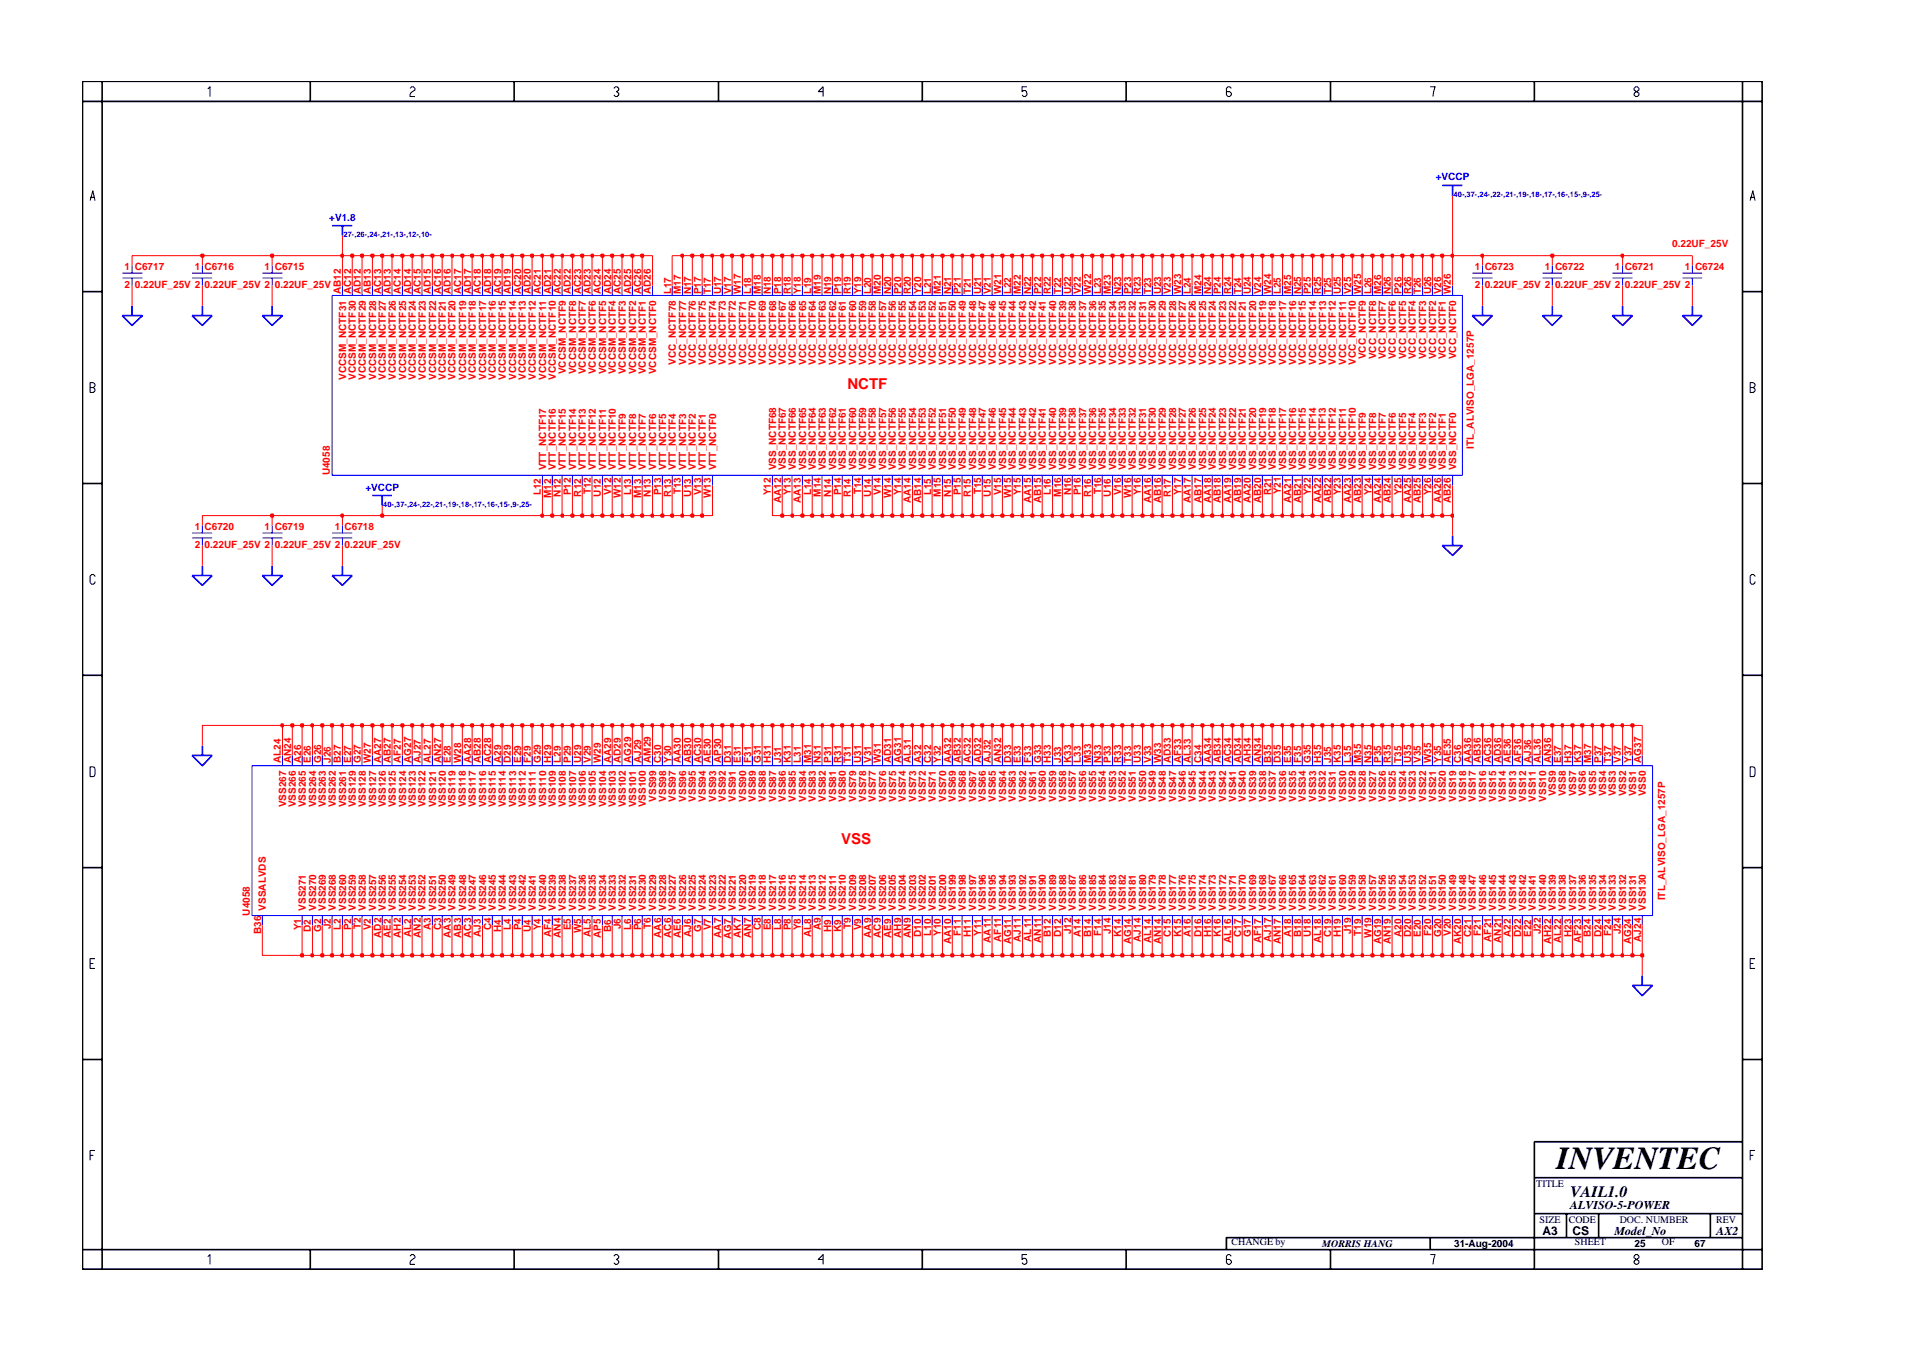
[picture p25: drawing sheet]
<svg xmlns="http://www.w3.org/2000/svg" width="297mm" height="210mm" viewBox="0 0 297 210" stroke-linecap="round" stroke-linejoin="round" font-family="sans-serif">
<defs><g id="words">
<text font-size="5" x="241.8" y="181.6">INVENTEC</text>
<text font-size="2.5" x="244" y="185.9">VAIL1.0</text>
<g font-size="2.3" fill="#f00">
<text x="131.7" y="60.5">NCTF</text>
<text x="130.7" y="131.2">VSS</text>
</g>
<g font-size="1.9">
<text x="239.6" y="191.9">A3</text>
<text x="244" y="187.9">ALVISO-5-POWER</text>
<text x="244.3" y="192">CS</text>
<text x="250.8" y="191.9">Model_No</text>
<text x="266.6" y="191.9">AX2</text>
</g>
<g font-size="1.6" fill="#00f">
<text x="223.1" y="28">+VCCP</text>
<text x="51.1" y="34.3">+V1.8</text>
<text x="56.8" y="76.2">+VCCP</text>
</g>
<g font-size="1.6" fill="#f00">
<text x="259.8" y="38.4">0.22UF_25V</text>
<text x="19.3" y="42">1 C6717</text>
<text x="19.3" y="44.7">2</text>
<text x="20.9" y="44.7">0.22UF_25V 2</text>
<text x="30.3" y="42">1 C6716</text>
<text x="31.8" y="44.7">0.22UF_25V 2</text>
<text x="41.1" y="42">1 C6715</text>
<text x="42.7" y="44.7">0.22UF_25V</text>
<text x="52.9" y="45.7" transform="rotate(-90 52.9 45.7)">AB12</text>
<text x="54.6" y="45.7" transform="rotate(-90 54.6 45.7)">AC12</text>
<text x="56.1" y="45.7" transform="rotate(-90 56.1 45.7)">AD12</text>
<text x="57.6" y="45.7" transform="rotate(-90 57.6 45.7)">AB13</text>
<text x="59.2" y="45.7" transform="rotate(-90 59.2 45.7)">AC13</text>
<text x="60.7" y="45.7" transform="rotate(-90 60.7 45.7)">AD13</text>
<text x="62.3" y="45.7" transform="rotate(-90 62.3 45.7)">AC14</text>
<text x="63.9" y="45.7" transform="rotate(-90 63.9 45.7)">AD14</text>
<text x="65.4" y="45.7" transform="rotate(-90 65.4 45.7)">AC15</text>
<text x="66.9" y="45.7" transform="rotate(-90 66.9 45.7)">AD15</text>
<text x="68.5" y="45.7" transform="rotate(-90 68.5 45.7)">AC16</text>
<text x="70" y="45.7" transform="rotate(-90 70 45.7)">AD16</text>
<text x="71.7" y="45.7" transform="rotate(-90 71.7 45.7)">AC17</text>
<text x="73.2" y="45.7" transform="rotate(-90 73.2 45.7)">AD17</text>
<text x="74.7" y="45.7" transform="rotate(-90 74.7 45.7)">AC18</text>
<text x="76.3" y="45.7" transform="rotate(-90 76.3 45.7)">AD18</text>
<text x="77.8" y="45.7" transform="rotate(-90 77.8 45.7)">AC19</text>
<text x="79.4" y="45.7" transform="rotate(-90 79.4 45.7)">AD19</text>
<text x="81" y="45.7" transform="rotate(-90 81 45.7)">AC20</text>
<text x="82.5" y="45.7" transform="rotate(-90 82.5 45.7)">AD20</text>
<text x="84" y="45.7" transform="rotate(-90 84 45.7)">AC21</text>
<text x="85.6" y="45.7" transform="rotate(-90 85.6 45.7)">AD21</text>
<text x="87.2" y="45.7" transform="rotate(-90 87.2 45.7)">AC22</text>
<text x="88.7" y="45.7" transform="rotate(-90 88.7 45.7)">AD22</text>
<text x="90.3" y="45.7" transform="rotate(-90 90.3 45.7)">AC23</text>
<text x="91.8" y="45.7" transform="rotate(-90 91.8 45.7)">AD23</text>
<text x="93.3" y="45.7" transform="rotate(-90 93.3 45.7)">AC24</text>
<text x="94.9" y="45.7" transform="rotate(-90 94.9 45.7)">AD24</text>
<text x="96.5" y="45.7" transform="rotate(-90 96.5 45.7)">AC25</text>
<text x="98.1" y="45.7" transform="rotate(-90 98.1 45.7)">AD25</text>
<text x="99.6" y="45.7" transform="rotate(-90 99.6 45.7)">AC26</text>
<text x="101.1" y="45.7" transform="rotate(-90 101.1 45.7)">AD26</text>
<text x="104.3" y="45.7" transform="rotate(-90 104.3 45.7)">L17</text>
<text x="105.8" y="45.7" transform="rotate(-90 105.8 45.7)">M17</text>
<text x="107.4" y="45.7" transform="rotate(-90 107.4 45.7)">N17</text>
<text x="108.9" y="45.7" transform="rotate(-90 108.9 45.7)">P17</text>
<text x="110.4" y="45.7" transform="rotate(-90 110.4 45.7)">T17</text>
<text x="112" y="45.7" transform="rotate(-90 112 45.7)">U17</text>
<text x="113.6" y="45.7" transform="rotate(-90 113.6 45.7)">V17</text>
<text x="115.1" y="45.7" transform="rotate(-90 115.1 45.7)">W17</text>
<text x="116.7" y="45.7" transform="rotate(-90 116.7 45.7)">L18</text>
<text x="118.2" y="45.7" transform="rotate(-90 118.2 45.7)">M18</text>
<text x="119.7" y="45.7" transform="rotate(-90 119.7 45.7)">N18</text>
<text x="121.4" y="45.7" transform="rotate(-90 121.4 45.7)">P18</text>
<text x="122.9" y="45.7" transform="rotate(-90 122.9 45.7)">R18</text>
<text x="124.4" y="45.7" transform="rotate(-90 124.4 45.7)">Y18</text>
<text x="126" y="45.7" transform="rotate(-90 126 45.7)">L19</text>
<text x="127.5" y="45.7" transform="rotate(-90 127.5 45.7)">M19</text>
<text x="129.1" y="45.7" transform="rotate(-90 129.1 45.7)">N19</text>
<text x="130.7" y="45.7" transform="rotate(-90 130.7 45.7)">P19</text>
<text x="132.2" y="45.7" transform="rotate(-90 132.2 45.7)">R19</text>
<text x="133.8" y="45.7" transform="rotate(-90 133.8 45.7)">Y19</text>
<text x="135.3" y="45.7" transform="rotate(-90 135.3 45.7)">L20</text>
<text x="136.8" y="45.7" transform="rotate(-90 136.8 45.7)">M20</text>
<text x="138.5" y="45.7" transform="rotate(-90 138.5 45.7)">N20</text>
<text x="140" y="45.7" transform="rotate(-90 140 45.7)">P20</text>
<text x="141.5" y="45.7" transform="rotate(-90 141.5 45.7)">R20</text>
<text x="143.1" y="45.7" transform="rotate(-90 143.1 45.7)">Y20</text>
<text x="144.6" y="45.7" transform="rotate(-90 144.6 45.7)">L21</text>
<text x="146.2" y="45.7" transform="rotate(-90 146.2 45.7)">M21</text>
<text x="147.8" y="45.7" transform="rotate(-90 147.8 45.7)">N21</text>
<text x="149.3" y="45.7" transform="rotate(-90 149.3 45.7)">P21</text>
<text x="150.8" y="45.7" transform="rotate(-90 150.8 45.7)">T21</text>
<text x="152.4" y="45.7" transform="rotate(-90 152.4 45.7)">U21</text>
<text x="154" y="45.7" transform="rotate(-90 154 45.7)">V21</text>
<text x="155.6" y="45.7" transform="rotate(-90 155.6 45.7)">W21</text>
<text x="157.1" y="45.7" transform="rotate(-90 157.1 45.7)">L22</text>
<text x="158.6" y="45.7" transform="rotate(-90 158.6 45.7)">M22</text>
<text x="160.2" y="45.7" transform="rotate(-90 160.2 45.7)">N22</text>
<text x="161.7" y="45.7" transform="rotate(-90 161.7 45.7)">P22</text>
<text x="163.3" y="45.7" transform="rotate(-90 163.3 45.7)">R22</text>
<text x="164.9" y="45.7" transform="rotate(-90 164.9 45.7)">T22</text>
<text x="166.4" y="45.7" transform="rotate(-90 166.4 45.7)">U22</text>
<text x="167.9" y="45.7" transform="rotate(-90 167.9 45.7)">V22</text>
<text x="169.5" y="45.7" transform="rotate(-90 169.5 45.7)">W22</text>
<text x="171.1" y="45.7" transform="rotate(-90 171.1 45.7)">L23</text>
<text x="172.6" y="45.7" transform="rotate(-90 172.6 45.7)">M23</text>
<text x="174.2" y="45.7" transform="rotate(-90 174.2 45.7)">N23</text>
<text x="175.7" y="45.7" transform="rotate(-90 175.7 45.7)">P23</text>
<text x="177.2" y="45.7" transform="rotate(-90 177.2 45.7)">R23</text>
<text x="178.8" y="45.7" transform="rotate(-90 178.8 45.7)">T23</text>
<text x="180.4" y="45.7" transform="rotate(-90 180.4 45.7)">U23</text>
<text x="181.9" y="45.7" transform="rotate(-90 181.9 45.7)">V23</text>
<text x="183.5" y="45.7" transform="rotate(-90 183.5 45.7)">W23</text>
<text x="185" y="45.7" transform="rotate(-90 185 45.7)">L24</text>
<text x="186.6" y="45.7" transform="rotate(-90 186.6 45.7)">M24</text>
<text x="188.2" y="45.7" transform="rotate(-90 188.2 45.7)">N24</text>
<text x="189.7" y="45.7" transform="rotate(-90 189.7 45.7)">P24</text>
<text x="191.3" y="45.7" transform="rotate(-90 191.3 45.7)">R24</text>
<text x="192.8" y="45.7" transform="rotate(-90 192.8 45.7)">T24</text>
<text x="194.3" y="45.7" transform="rotate(-90 194.3 45.7)">U24</text>
<text x="195.9" y="45.7" transform="rotate(-90 195.9 45.7)">V24</text>
<text x="197.5" y="45.7" transform="rotate(-90 197.5 45.7)">W24</text>
<text x="199" y="45.7" transform="rotate(-90 199 45.7)">L25</text>
<text x="200.6" y="45.7" transform="rotate(-90 200.6 45.7)">M25</text>
<text x="202.1" y="45.7" transform="rotate(-90 202.1 45.7)">N25</text>
<text x="203.7" y="45.7" transform="rotate(-90 203.7 45.7)">P25</text>
<text x="205.3" y="45.7" transform="rotate(-90 205.3 45.7)">R25</text>
<text x="206.8" y="45.7" transform="rotate(-90 206.8 45.7)">T25</text>
<text x="208.3" y="45.7" transform="rotate(-90 208.3 45.7)">U25</text>
<text x="209.9" y="45.7" transform="rotate(-90 209.9 45.7)">V25</text>
<text x="211.4" y="45.7" transform="rotate(-90 211.4 45.7)">W25</text>
<text x="213" y="45.7" transform="rotate(-90 213 45.7)">L26</text>
<text x="214.6" y="45.7" transform="rotate(-90 214.6 45.7)">M26</text>
<text x="216.1" y="45.7" transform="rotate(-90 216.1 45.7)">N26</text>
<text x="217.7" y="45.7" transform="rotate(-90 217.7 45.7)">P26</text>
<text x="219.2" y="45.7" transform="rotate(-90 219.2 45.7)">R26</text>
<text x="220.8" y="45.7" transform="rotate(-90 220.8 45.7)">T26</text>
<text x="222.4" y="45.7" transform="rotate(-90 222.4 45.7)">U26</text>
<text x="223.9" y="45.7" transform="rotate(-90 223.9 45.7)">V26</text>
<text x="225.4" y="45.7" transform="rotate(-90 225.4 45.7)">W26</text>
<text x="229.1" y="42">1 C6723</text>
<text x="229.1" y="44.7">2</text>
<text x="230.7" y="44.7">0.22UF_25V 2</text>
<text x="240" y="42">1 C6722</text>
<text x="241.6" y="44.7">0.22UF_25V 2</text>
<text x="250.9" y="42">1 C6721</text>
<text x="252.4" y="44.7">0.22UF_25V 2</text>
<text x="261.7" y="42">1 C6724</text>
<text x="53.8" y="59" transform="rotate(-90 53.8 59)">VCCSM_NCTF31</text>
<text x="55.3" y="59" transform="rotate(-90 55.3 59)">VCCSM_NCTF30</text>
<text x="56.8" y="59" transform="rotate(-90 56.8 59)">VCCSM_NCTF29</text>
<text x="58.4" y="59" transform="rotate(-90 58.4 59)">VCCSM_NCTF28</text>
<text x="59.9" y="59" transform="rotate(-90 59.9 59)">VCCSM_NCTF27</text>
<text x="61.5" y="59" transform="rotate(-90 61.5 59)">VCCSM_NCTF26</text>
<text x="63.1" y="59" transform="rotate(-90 63.1 59)">VCCSM_NCTF25</text>
<text x="64.6" y="59" transform="rotate(-90 64.6 59)">VCCSM_NCTF24</text>
<text x="66.1" y="59" transform="rotate(-90 66.1 59)">VCCSM_NCTF23</text>
<text x="67.7" y="59" transform="rotate(-90 67.7 59)">VCCSM_NCTF22</text>
<text x="69.3" y="59" transform="rotate(-90 69.3 59)">VCCSM_NCTF21</text>
<text x="70.8" y="59" transform="rotate(-90 70.8 59)">VCCSM_NCTF20</text>
<text x="72.4" y="59" transform="rotate(-90 72.4 59)">VCCSM_NCTF19</text>
<text x="73.9" y="59" transform="rotate(-90 73.9 59)">VCCSM_NCTF18</text>
<text x="75.5" y="59" transform="rotate(-90 75.5 59)">VCCSM_NCTF17</text>
<text x="77.1" y="59" transform="rotate(-90 77.1 59)">VCCSM_NCTF16</text>
<text x="78.6" y="59" transform="rotate(-90 78.6 59)">VCCSM_NCTF15</text>
<text x="80.2" y="59" transform="rotate(-90 80.2 59)">VCCSM_NCTF14</text>
<text x="81.7" y="59" transform="rotate(-90 81.7 59)">VCCSM_NCTF13</text>
<text x="83.2" y="59" transform="rotate(-90 83.2 59)">VCCSM_NCTF12</text>
<text x="84.8" y="59" transform="rotate(-90 84.8 59)">VCCSM_NCTF11</text>
<text x="86.4" y="59" transform="rotate(-90 86.4 59)">VCCSM_NCTF10</text>
<text x="87.9" y="58.1" transform="rotate(-90 87.9 58.1)">VCCSM_NCTF9</text>
<text x="89.5" y="58.1" transform="rotate(-90 89.5 58.1)">VCCSM_NCTF8</text>
<text x="91" y="58.1" transform="rotate(-90 91 58.1)">VCCSM_NCTF7</text>
<text x="92.5" y="58.1" transform="rotate(-90 92.5 58.1)">VCCSM_NCTF6</text>
<text x="94.2" y="58.1" transform="rotate(-90 94.2 58.1)">VCCSM_NCTF5</text>
<text x="95.7" y="58.1" transform="rotate(-90 95.7 58.1)">VCCSM_NCTF4</text>
<text x="97.2" y="58.1" transform="rotate(-90 97.2 58.1)">VCCSM_NCTF3</text>
<text x="98.8" y="58.1" transform="rotate(-90 98.8 58.1)">VCCSM_NCTF2</text>
<text x="100.3" y="58.1" transform="rotate(-90 100.3 58.1)">VCCSM_NCTF1</text>
<text x="101.9" y="58.1" transform="rotate(-90 101.9 58.1)">VCCSM_NCTF0</text>
<text x="105" y="56.7" transform="rotate(-90 105 56.7)">VCC_NCTF78</text>
<text x="106.6" y="56.7" transform="rotate(-90 106.6 56.7)">VCC_NCTF77</text>
<text x="108.1" y="56.7" transform="rotate(-90 108.1 56.7)">VCC_NCTF76</text>
<text x="109.6" y="56.7" transform="rotate(-90 109.6 56.7)">VCC_NCTF75</text>
<text x="111.3" y="56.7" transform="rotate(-90 111.3 56.7)">VCC_NCTF74</text>
<text x="112.8" y="56.7" transform="rotate(-90 112.8 56.7)">VCC_NCTF73</text>
<text x="114.3" y="56.7" transform="rotate(-90 114.3 56.7)">VCC_NCTF72</text>
<text x="115.9" y="56.7" transform="rotate(-90 115.9 56.7)">VCC_NCTF71</text>
<text x="117.4" y="56.7" transform="rotate(-90 117.4 56.7)">VCC_NCTF70</text>
<text x="119" y="56.7" transform="rotate(-90 119 56.7)">VCC_NCTF69</text>
<text x="120.6" y="56.7" transform="rotate(-90 120.6 56.7)">VCC_NCTF68</text>
<text x="122.1" y="56.7" transform="rotate(-90 122.1 56.7)">VCC_NCTF67</text>
<text x="123.6" y="56.7" transform="rotate(-90 123.6 56.7)">VCC_NCTF66</text>
<text x="125.2" y="56.7" transform="rotate(-90 125.2 56.7)">VCC_NCTF65</text>
<text x="126.8" y="56.7" transform="rotate(-90 126.8 56.7)">VCC_NCTF64</text>
<text x="128.3" y="56.7" transform="rotate(-90 128.3 56.7)">VCC_NCTF63</text>
<text x="129.9" y="56.7" transform="rotate(-90 129.9 56.7)">VCC_NCTF62</text>
<text x="131.4" y="56.7" transform="rotate(-90 131.4 56.7)">VCC_NCTF61</text>
<text x="133" y="56.7" transform="rotate(-90 133 56.7)">VCC_NCTF60</text>
<text x="134.5" y="56.7" transform="rotate(-90 134.5 56.7)">VCC_NCTF59</text>
<text x="136.1" y="56.7" transform="rotate(-90 136.1 56.7)">VCC_NCTF58</text>
<text x="137.7" y="56.7" transform="rotate(-90 137.7 56.7)">VCC_NCTF57</text>
<text x="139.2" y="56.7" transform="rotate(-90 139.2 56.7)">VCC_NCTF56</text>
<text x="140.7" y="56.7" transform="rotate(-90 140.7 56.7)">VCC_NCTF55</text>
<text x="142.3" y="56.7" transform="rotate(-90 142.3 56.7)">VCC_NCTF54</text>
<text x="143.9" y="56.7" transform="rotate(-90 143.9 56.7)">VCC_NCTF53</text>
<text x="145.4" y="56.7" transform="rotate(-90 145.4 56.7)">VCC_NCTF52</text>
<text x="147" y="56.7" transform="rotate(-90 147 56.7)">VCC_NCTF51</text>
<text x="148.5" y="56.7" transform="rotate(-90 148.5 56.7)">VCC_NCTF50</text>
<text x="150" y="56.7" transform="rotate(-90 150 56.7)">VCC_NCTF49</text>
<text x="151.6" y="56.7" transform="rotate(-90 151.6 56.7)">VCC_NCTF48</text>
<text x="153.2" y="56.7" transform="rotate(-90 153.2 56.7)">VCC_NCTF47</text>
<text x="154.7" y="56.7" transform="rotate(-90 154.7 56.7)">VCC_NCTF46</text>
<text x="156.3" y="56.7" transform="rotate(-90 156.3 56.7)">VCC_NCTF45</text>
<text x="157.8" y="56.7" transform="rotate(-90 157.8 56.7)">VCC_NCTF44</text>
<text x="159.4" y="56.7" transform="rotate(-90 159.4 56.7)">VCC_NCTF43</text>
<text x="161" y="56.7" transform="rotate(-90 161 56.7)">VCC_NCTF42</text>
<text x="162.5" y="56.7" transform="rotate(-90 162.5 56.7)">VCC_NCTF41</text>
<text x="164.1" y="56.7" transform="rotate(-90 164.1 56.7)">VCC_NCTF40</text>
<text x="165.6" y="56.7" transform="rotate(-90 165.6 56.7)">VCC_NCTF39</text>
<text x="167.1" y="56.7" transform="rotate(-90 167.1 56.7)">VCC_NCTF38</text>
<text x="168.7" y="56.7" transform="rotate(-90 168.7 56.7)">VCC_NCTF37</text>
<text x="170.3" y="56.7" transform="rotate(-90 170.3 56.7)">VCC_NCTF36</text>
<text x="171.8" y="56.7" transform="rotate(-90 171.8 56.7)">VCC_NCTF35</text>
<text x="173.4" y="56.7" transform="rotate(-90 173.4 56.7)">VCC_NCTF34</text>
<text x="174.9" y="56.7" transform="rotate(-90 174.9 56.7)">VCC_NCTF33</text>
<text x="176.5" y="56.7" transform="rotate(-90 176.5 56.7)">VCC_NCTF32</text>
<text x="178.1" y="56.7" transform="rotate(-90 178.1 56.7)">VCC_NCTF31</text>
<text x="179.6" y="56.7" transform="rotate(-90 179.6 56.7)">VCC_NCTF30</text>
<text x="181.1" y="56.7" transform="rotate(-90 181.1 56.7)">VCC_NCTF29</text>
<text x="182.7" y="56.7" transform="rotate(-90 182.7 56.7)">VCC_NCTF28</text>
<text x="184.2" y="56.7" transform="rotate(-90 184.2 56.7)">VCC_NCTF27</text>
<text x="185.8" y="56.7" transform="rotate(-90 185.8 56.7)">VCC_NCTF26</text>
<text x="187.4" y="56.7" transform="rotate(-90 187.4 56.7)">VCC_NCTF25</text>
<text x="188.9" y="56.7" transform="rotate(-90 188.9 56.7)">VCC_NCTF24</text>
<text x="190.5" y="56.7" transform="rotate(-90 190.5 56.7)">VCC_NCTF23</text>
<text x="192" y="56.7" transform="rotate(-90 192 56.7)">VCC_NCTF22</text>
<text x="193.6" y="56.7" transform="rotate(-90 193.6 56.7)">VCC_NCTF21</text>
<text x="195.2" y="56.7" transform="rotate(-90 195.2 56.7)">VCC_NCTF20</text>
<text x="196.7" y="56.7" transform="rotate(-90 196.7 56.7)">VCC_NCTF19</text>
<text x="198.2" y="56.7" transform="rotate(-90 198.2 56.7)">VCC_NCTF18</text>
<text x="199.8" y="56.7" transform="rotate(-90 199.8 56.7)">VCC_NCTF17</text>
<text x="201.3" y="56.7" transform="rotate(-90 201.3 56.7)">VCC_NCTF16</text>
<text x="202.9" y="56.7" transform="rotate(-90 202.9 56.7)">VCC_NCTF15</text>
<text x="204.5" y="56.7" transform="rotate(-90 204.5 56.7)">VCC_NCTF14</text>
<text x="206" y="56.7" transform="rotate(-90 206 56.7)">VCC_NCTF13</text>
<text x="207.5" y="56.7" transform="rotate(-90 207.5 56.7)">VCC_NCTF12</text>
<text x="209.1" y="56.7" transform="rotate(-90 209.1 56.7)">VCC_NCTF11</text>
<text x="210.7" y="56.7" transform="rotate(-90 210.7 56.7)">VCC_NCTF10</text>
<text x="212.2" y="55.8" transform="rotate(-90 212.2 55.8)">VCC_NCTF9</text>
<text x="213.8" y="55.8" transform="rotate(-90 213.8 55.8)">VCC_NCTF8</text>
<text x="215.3" y="55.8" transform="rotate(-90 215.3 55.8)">VCC_NCTF7</text>
<text x="216.8" y="55.8" transform="rotate(-90 216.8 55.8)">VCC_NCTF6</text>
<text x="218.4" y="55.8" transform="rotate(-90 218.4 55.8)">VCC_NCTF5</text>
<text x="220" y="55.8" transform="rotate(-90 220 55.8)">VCC_NCTF4</text>
<text x="221.6" y="55.8" transform="rotate(-90 221.6 55.8)">VCC_NCTF3</text>
<text x="223.1" y="55.8" transform="rotate(-90 223.1 55.8)">VCC_NCTF2</text>
<text x="224.6" y="55.8" transform="rotate(-90 224.6 55.8)">VCC_NCTF1</text>
<text x="226.2" y="55.8" transform="rotate(-90 226.2 55.8)">VCC_NCTF0</text>
<text x="229" y="69.8" transform="rotate(-90 229 69.8)">ITL_ALVISO_LGA_1257P</text>
<text x="51.3" y="73.8" transform="rotate(-90 51.3 73.8)">U4058</text>
<text x="84" y="77" transform="rotate(-90 84 77)">L12</text>
<text x="84.8" y="73.1" transform="rotate(-90 84.8 73.1)">VTT_NCTF17</text>
<text x="85.6" y="77.4" transform="rotate(-90 85.6 77.4)">M12</text>
<text x="86.4" y="73.1" transform="rotate(-90 86.4 73.1)">VTT_NCTF16</text>
<text x="87.1" y="77.1" transform="rotate(-90 87.1 77.1)">N12</text>
<text x="87.9" y="73.1" transform="rotate(-90 87.9 73.1)">VTT_NCTF15</text>
<text x="88.7" y="77" transform="rotate(-90 88.7 77)">P12</text>
<text x="89.5" y="73.1" transform="rotate(-90 89.5 73.1)">VTT_NCTF14</text>
<text x="90.3" y="77.1" transform="rotate(-90 90.3 77.1)">R12</text>
<text x="91" y="73.1" transform="rotate(-90 91 73.1)">VTT_NCTF13</text>
<text x="91.8" y="76.8" transform="rotate(-90 91.8 76.8)">T12</text>
<text x="92.5" y="73.1" transform="rotate(-90 92.5 73.1)">VTT_NCTF12</text>
<text x="93.3" y="77.1" transform="rotate(-90 93.3 77.1)">U12</text>
<text x="94.2" y="73.1" transform="rotate(-90 94.2 73.1)">VTT_NCTF11</text>
<text x="94.9" y="77" transform="rotate(-90 94.9 77)">V12</text>
<text x="95.7" y="73.1" transform="rotate(-90 95.7 73.1)">VTT_NCTF10</text>
<text x="96.5" y="77.4" transform="rotate(-90 96.5 77.4)">W12</text>
<text x="97.2" y="73.1" transform="rotate(-90 97.2 73.1)">VTT_NCTF9</text>
<text x="98.1" y="77" transform="rotate(-90 98.1 77)">L13</text>
<text x="98.8" y="73.1" transform="rotate(-90 98.8 73.1)">VTT_NCTF8</text>
<text x="99.6" y="77.4" transform="rotate(-90 99.6 77.4)">M13</text>
<text x="100.3" y="73.1" transform="rotate(-90 100.3 73.1)">VTT_NCTF7</text>
<text x="101.1" y="77.1" transform="rotate(-90 101.1 77.1)">N13</text>
<text x="101.9" y="73.1" transform="rotate(-90 101.9 73.1)">VTT_NCTF6</text>
<text x="102.7" y="77" transform="rotate(-90 102.7 77)">P13</text>
<text x="103.5" y="73.1" transform="rotate(-90 103.5 73.1)">VTT_NCTF5</text>
<text x="104.3" y="77.1" transform="rotate(-90 104.3 77.1)">R13</text>
<text x="105" y="73.1" transform="rotate(-90 105 73.1)">VTT_NCTF4</text>
<text x="105.8" y="76.8" transform="rotate(-90 105.8 76.8)">T13</text>
<text x="106.6" y="73.1" transform="rotate(-90 106.6 73.1)">VTT_NCTF3</text>
<text x="107.4" y="77.1" transform="rotate(-90 107.4 77.1)">U13</text>
<text x="108.1" y="73.1" transform="rotate(-90 108.1 73.1)">VTT_NCTF2</text>
<text x="108.9" y="77" transform="rotate(-90 108.9 77)">V13</text>
<text x="109.6" y="73.1" transform="rotate(-90 109.6 73.1)">VTT_NCTF1</text>
<text x="110.4" y="77.4" transform="rotate(-90 110.4 77.4)">W13</text>
<text x="111.3" y="73.1" transform="rotate(-90 111.3 73.1)">VTT_NCTF0</text>
<text x="119.7" y="77" transform="rotate(-90 119.7 77)">Y12</text>
<text x="120.6" y="73.1" transform="rotate(-90 120.6 73.1)">VSS_NCTF68</text>
<text x="122.1" y="73.1" transform="rotate(-90 122.1 73.1)">VSS_NCTF67</text>
<text x="122.9" y="77" transform="rotate(-90 122.9 77)">Y13</text>
<text x="123.6" y="73.1" transform="rotate(-90 123.6 73.1)">VSS_NCTF66</text>
<text x="125.2" y="73.1" transform="rotate(-90 125.2 73.1)">VSS_NCTF65</text>
<text x="126" y="77" transform="rotate(-90 126 77)">L14</text>
<text x="126.8" y="73.1" transform="rotate(-90 126.8 73.1)">VSS_NCTF64</text>
<text x="127.5" y="77.1" transform="rotate(-90 127.5 77.1)">M14</text>
<text x="128.3" y="73.1" transform="rotate(-90 128.3 73.1)">VSS_NCTF63</text>
<text x="129.1" y="77.1" transform="rotate(-90 129.1 77.1)">N14</text>
<text x="129.9" y="73.1" transform="rotate(-90 129.9 73.1)">VSS_NCTF62</text>
<text x="130.7" y="77" transform="rotate(-90 130.7 77)">P14</text>
<text x="131.4" y="73.1" transform="rotate(-90 131.4 73.1)">VSS_NCTF61</text>
<text x="132.2" y="77.1" transform="rotate(-90 132.2 77.1)">R14</text>
<text x="133" y="73.1" transform="rotate(-90 133 73.1)">VSS_NCTF60</text>
<text x="133.8" y="76.8" transform="rotate(-90 133.8 76.8)">T14</text>
<text x="134.5" y="73.1" transform="rotate(-90 134.5 73.1)">VSS_NCTF59</text>
<text x="135.3" y="77.1" transform="rotate(-90 135.3 77.1)">U14</text>
<text x="136.1" y="73.1" transform="rotate(-90 136.1 73.1)">VSS_NCTF58</text>
<text x="136.8" y="77" transform="rotate(-90 136.8 77)">V14</text>
<text x="137.7" y="73.1" transform="rotate(-90 137.7 73.1)">VSS_NCTF57</text>
<text x="138.5" y="77.4" transform="rotate(-90 138.5 77.4)">W14</text>
<text x="139.2" y="73.1" transform="rotate(-90 139.2 73.1)">VSS_NCTF56</text>
<text x="140" y="77" transform="rotate(-90 140 77)">Y14</text>
<text x="140.7" y="73.1" transform="rotate(-90 140.7 73.1)">VSS_NCTF55</text>
<text x="142.3" y="73.1" transform="rotate(-90 142.3 73.1)">VSS_NCTF54</text>
<text x="143.9" y="73.1" transform="rotate(-90 143.9 73.1)">VSS_NCTF53</text>
<text x="144.6" y="77" transform="rotate(-90 144.6 77)">L15</text>
<text x="145.4" y="73.1" transform="rotate(-90 145.4 73.1)">VSS_NCTF52</text>
<text x="146.2" y="77.1" transform="rotate(-90 146.2 77.1)">M15</text>
<text x="147" y="73.1" transform="rotate(-90 147 73.1)">VSS_NCTF51</text>
<text x="147.8" y="77.1" transform="rotate(-90 147.8 77.1)">N15</text>
<text x="148.5" y="73.1" transform="rotate(-90 148.5 73.1)">VSS_NCTF50</text>
<text x="149.3" y="77" transform="rotate(-90 149.3 77)">P15</text>
<text x="150" y="73.1" transform="rotate(-90 150 73.1)">VSS_NCTF49</text>
<text x="150.8" y="77.1" transform="rotate(-90 150.8 77.1)">R15</text>
<text x="151.6" y="73.1" transform="rotate(-90 151.6 73.1)">VSS_NCTF48</text>
<text x="152.4" y="76.8" transform="rotate(-90 152.4 76.8)">T15</text>
<text x="153.2" y="73.1" transform="rotate(-90 153.2 73.1)">VSS_NCTF47</text>
<text x="154" y="77.1" transform="rotate(-90 154 77.1)">U15</text>
<text x="154.7" y="73.1" transform="rotate(-90 154.7 73.1)">VSS_NCTF46</text>
<text x="155.6" y="77" transform="rotate(-90 155.6 77)">V15</text>
<text x="156.3" y="73.1" transform="rotate(-90 156.3 73.1)">VSS_NCTF45</text>
<text x="157.1" y="77.4" transform="rotate(-90 157.1 77.4)">W15</text>
<text x="157.8" y="73.1" transform="rotate(-90 157.8 73.1)">VSS_NCTF44</text>
<text x="158.6" y="77" transform="rotate(-90 158.6 77)">Y15</text>
<text x="159.4" y="73.1" transform="rotate(-90 159.4 73.1)">VSS_NCTF43</text>
<text x="161" y="73.1" transform="rotate(-90 161 73.1)">VSS_NCTF42</text>
<text x="162.5" y="73.1" transform="rotate(-90 162.5 73.1)">VSS_NCTF41</text>
<text x="163.3" y="77" transform="rotate(-90 163.3 77)">L16</text>
<text x="164.1" y="73.1" transform="rotate(-90 164.1 73.1)">VSS_NCTF40</text>
<text x="164.9" y="77.1" transform="rotate(-90 164.9 77.1)">M16</text>
<text x="165.6" y="73.1" transform="rotate(-90 165.6 73.1)">VSS_NCTF39</text>
<text x="166.4" y="77" transform="rotate(-90 166.4 77)">N16</text>
<text x="167.1" y="73.1" transform="rotate(-90 167.1 73.1)">VSS_NCTF38</text>
<text x="167.9" y="77" transform="rotate(-90 167.9 77)">P16</text>
<text x="168.7" y="73.1" transform="rotate(-90 168.7 73.1)">VSS_NCTF37</text>
<text x="169.5" y="77.1" transform="rotate(-90 169.5 77.1)">R16</text>
<text x="170.3" y="73.1" transform="rotate(-90 170.3 73.1)">VSS_NCTF36</text>
<text x="171.1" y="76.8" transform="rotate(-90 171.1 76.8)">T16</text>
<text x="171.8" y="73.1" transform="rotate(-90 171.8 73.1)">VSS_NCTF35</text>
<text x="172.6" y="77.1" transform="rotate(-90 172.6 77.1)">U16</text>
<text x="173.4" y="73.1" transform="rotate(-90 173.4 73.1)">VSS_NCTF34</text>
<text x="174.2" y="77" transform="rotate(-90 174.2 77)">V16</text>
<text x="174.9" y="73.1" transform="rotate(-90 174.9 73.1)">VSS_NCTF33</text>
<text x="175.7" y="77.4" transform="rotate(-90 175.7 77.4)">W16</text>
<text x="176.5" y="73.1" transform="rotate(-90 176.5 73.1)">VSS_NCTF32</text>
<text x="177.2" y="77" transform="rotate(-90 177.2 77)">Y16</text>
<text x="178.1" y="73.1" transform="rotate(-90 178.1 73.1)">VSS_NCTF31</text>
<text x="179.6" y="73.1" transform="rotate(-90 179.6 73.1)">VSS_NCTF30</text>
<text x="181.1" y="73.1" transform="rotate(-90 181.1 73.1)">VSS_NCTF29</text>
<text x="181.9" y="77.1" transform="rotate(-90 181.9 77.1)">R17</text>
<text x="182.7" y="73.1" transform="rotate(-90 182.7 73.1)">VSS_NCTF28</text>
<text x="183.5" y="77" transform="rotate(-90 183.5 77)">Y17</text>
<text x="184.2" y="73.1" transform="rotate(-90 184.2 73.1)">VSS_NCTF27</text>
<text x="185.8" y="73.1" transform="rotate(-90 185.8 73.1)">VSS_NCTF26</text>
<text x="187.4" y="73.1" transform="rotate(-90 187.4 73.1)">VSS_NCTF25</text>
<text x="188.9" y="73.1" transform="rotate(-90 188.9 73.1)">VSS_NCTF24</text>
<text x="190.5" y="73.1" transform="rotate(-90 190.5 73.1)">VSS_NCTF23</text>
<text x="192" y="73.1" transform="rotate(-90 192 73.1)">VSS_NCTF22</text>
<text x="193.6" y="73.1" transform="rotate(-90 193.6 73.1)">VSS_NCTF21</text>
<text x="195.2" y="73.1" transform="rotate(-90 195.2 73.1)">VSS_NCTF20</text>
<text x="196.7" y="73.1" transform="rotate(-90 196.7 73.1)">VSS_NCTF19</text>
<text x="197.5" y="77" transform="rotate(-90 197.5 77)">R21</text>
<text x="198.2" y="73.1" transform="rotate(-90 198.2 73.1)">VSS_NCTF18</text>
<text x="199" y="76.8" transform="rotate(-90 199 76.8)">Y21</text>
<text x="199.8" y="73.1" transform="rotate(-90 199.8 73.1)">VSS_NCTF17</text>
<text x="201.3" y="73.1" transform="rotate(-90 201.3 73.1)">VSS_NCTF16</text>
<text x="202.9" y="73.1" transform="rotate(-90 202.9 73.1)">VSS_NCTF15</text>
<text x="203.7" y="77" transform="rotate(-90 203.7 77)">Y22</text>
<text x="204.5" y="73.1" transform="rotate(-90 204.5 73.1)">VSS_NCTF14</text>
<text x="206" y="73.1" transform="rotate(-90 206 73.1)">VSS_NCTF13</text>
<text x="207.5" y="73.1" transform="rotate(-90 207.5 73.1)">VSS_NCTF12</text>
<text x="208.3" y="77" transform="rotate(-90 208.3 77)">Y23</text>
<text x="209.1" y="73.1" transform="rotate(-90 209.1 73.1)">VSS_NCTF11</text>
<text x="210.7" y="73.1" transform="rotate(-90 210.7 73.1)">VSS_NCTF10</text>
<text x="212.2" y="73.1" transform="rotate(-90 212.2 73.1)">VSS_NCTF9</text>
<text x="213" y="77" transform="rotate(-90 213 77)">Y24</text>
<text x="213.8" y="73.1" transform="rotate(-90 213.8 73.1)">VSS_NCTF8</text>
<text x="215.3" y="73.1" transform="rotate(-90 215.3 73.1)">VSS_NCTF7</text>
<text x="216.8" y="73.1" transform="rotate(-90 216.8 73.1)">VSS_NCTF6</text>
<text x="217.7" y="77" transform="rotate(-90 217.7 77)">Y25</text>
<text x="218.4" y="73.1" transform="rotate(-90 218.4 73.1)">VSS_NCTF5</text>
<text x="220" y="73.1" transform="rotate(-90 220 73.1)">VSS_NCTF4</text>
<text x="221.6" y="73.1" transform="rotate(-90 221.6 73.1)">VSS_NCTF3</text>
<text x="222.4" y="77" transform="rotate(-90 222.4 77)">Y26</text>
<text x="223.1" y="73.1" transform="rotate(-90 223.1 73.1)">VSS_NCTF2</text>
<text x="224.6" y="73.1" transform="rotate(-90 224.6 73.1)">VSS_NCTF1</text>
<text x="226.2" y="73.1" transform="rotate(-90 226.2 73.1)">VSS_NCTF0</text>
<text x="30.3" y="82.4">1 C6720</text>
<text x="41.1" y="82.4">1 C6719</text>
<text x="52" y="82.4">1 C6718</text>
<text x="121.4" y="78.2" transform="rotate(-90 121.4 78.2)">AA12</text>
<text x="124.4" y="78.2" transform="rotate(-90 124.4 78.2)">AA13</text>
<text x="141.5" y="78.2" transform="rotate(-90 141.5 78.2)">AA14</text>
<text x="143.1" y="78.2" transform="rotate(-90 143.1 78.2)">AB14</text>
<text x="160.2" y="78.2" transform="rotate(-90 160.2 78.2)">AA15</text>
<text x="161.7" y="78.2" transform="rotate(-90 161.7 78.2)">AB15</text>
<text x="178.8" y="78.2" transform="rotate(-90 178.8 78.2)">AA16</text>
<text x="180.4" y="78.2" transform="rotate(-90 180.4 78.2)">AB16</text>
<text x="185" y="78.2" transform="rotate(-90 185 78.2)">AA17</text>
<text x="186.6" y="78.2" transform="rotate(-90 186.6 78.2)">AB17</text>
<text x="188.2" y="78.2" transform="rotate(-90 188.2 78.2)">AA18</text>
<text x="189.7" y="78.2" transform="rotate(-90 189.7 78.2)">AB18</text>
<text x="191.3" y="78.2" transform="rotate(-90 191.3 78.2)">AA19</text>
<text x="192.8" y="78.2" transform="rotate(-90 192.8 78.2)">AB19</text>
<text x="194.3" y="78.2" transform="rotate(-90 194.3 78.2)">AA20</text>
<text x="195.9" y="78.2" transform="rotate(-90 195.9 78.2)">AB20</text>
<text x="200.6" y="78.2" transform="rotate(-90 200.6 78.2)">AA21</text>
<text x="202.1" y="78.2" transform="rotate(-90 202.1 78.2)">AB21</text>
<text x="205.3" y="78.2" transform="rotate(-90 205.3 78.2)">AA22</text>
<text x="206.8" y="78.2" transform="rotate(-90 206.8 78.2)">AB22</text>
<text x="209.9" y="78.2" transform="rotate(-90 209.9 78.2)">AA23</text>
<text x="211.4" y="78.2" transform="rotate(-90 211.4 78.2)">AB23</text>
<text x="214.6" y="78.2" transform="rotate(-90 214.6 78.2)">AA24</text>
<text x="216.1" y="78.2" transform="rotate(-90 216.1 78.2)">AB24</text>
<text x="219.2" y="78.2" transform="rotate(-90 219.2 78.2)">AA25</text>
<text x="220.8" y="78.2" transform="rotate(-90 220.8 78.2)">AB25</text>
<text x="223.9" y="78.2" transform="rotate(-90 223.9 78.2)">AA26</text>
<text x="225.4" y="78.2" transform="rotate(-90 225.4 78.2)">AB26</text>
<text x="30.3" y="85.2">2</text>
<text x="31.8" y="85.2">0.22UF_25V 2</text>
<text x="42.7" y="85.2">0.22UF_25V 2</text>
<text x="53.5" y="85.2">0.22UF_25V</text>
<text x="43.6" y="118.5" transform="rotate(-90 43.6 118.5)">AL24</text>
<text x="45.2" y="118.5" transform="rotate(-90 45.2 118.5)">AN24</text>
<text x="46.8" y="118.5" transform="rotate(-90 46.8 118.5)">A26</text>
<text x="48.3" y="118.5" transform="rotate(-90 48.3 118.5)">E26</text>
<text x="49.9" y="118.5" transform="rotate(-90 49.9 118.5)">G26</text>
<text x="51.4" y="118.5" transform="rotate(-90 51.4 118.5)">J26</text>
<text x="52.9" y="118.5" transform="rotate(-90 52.9 118.5)">B27</text>
<text x="54.6" y="118.5" transform="rotate(-90 54.6 118.5)">E27</text>
<text x="56.1" y="118.5" transform="rotate(-90 56.1 118.5)">G27</text>
<text x="57.6" y="118.5" transform="rotate(-90 57.6 118.5)">W27</text>
<text x="59.2" y="118.5" transform="rotate(-90 59.2 118.5)">AA27</text>
<text x="60.7" y="118.5" transform="rotate(-90 60.7 118.5)">AB27</text>
<text x="62.3" y="118.5" transform="rotate(-90 62.3 118.5)">AF27</text>
<text x="63.9" y="118.5" transform="rotate(-90 63.9 118.5)">AG27</text>
<text x="65.4" y="118.5" transform="rotate(-90 65.4 118.5)">AJ27</text>
<text x="66.9" y="118.5" transform="rotate(-90 66.9 118.5)">AL27</text>
<text x="68.5" y="118.5" transform="rotate(-90 68.5 118.5)">AN27</text>
<text x="70" y="118.5" transform="rotate(-90 70 118.5)">E28</text>
<text x="71.7" y="118.5" transform="rotate(-90 71.7 118.5)">W28</text>
<text x="73.2" y="118.5" transform="rotate(-90 73.2 118.5)">AA28</text>
<text x="74.7" y="118.5" transform="rotate(-90 74.7 118.5)">AB28</text>
<text x="76.3" y="118.5" transform="rotate(-90 76.3 118.5)">AC28</text>
<text x="77.8" y="118.5" transform="rotate(-90 77.8 118.5)">A29</text>
<text x="79.4" y="118.5" transform="rotate(-90 79.4 118.5)">D29</text>
<text x="81" y="118.5" transform="rotate(-90 81 118.5)">E29</text>
<text x="82.5" y="118.5" transform="rotate(-90 82.5 118.5)">F29</text>
<text x="84" y="118.5" transform="rotate(-90 84 118.5)">G29</text>
<text x="85.6" y="118.5" transform="rotate(-90 85.6 118.5)">H29</text>
<text x="87.1" y="118.5" transform="rotate(-90 87.1 118.5)">L29</text>
<text x="88.7" y="118.5" transform="rotate(-90 88.7 118.5)">P29</text>
<text x="90.3" y="118.5" transform="rotate(-90 90.3 118.5)">U29</text>
<text x="91.8" y="118.5" transform="rotate(-90 91.8 118.5)">V29</text>
<text x="93.3" y="118.5" transform="rotate(-90 93.3 118.5)">W29</text>
<text x="94.9" y="118.5" transform="rotate(-90 94.9 118.5)">AA29</text>
<text x="96.5" y="118.5" transform="rotate(-90 96.5 118.5)">AD29</text>
<text x="98.1" y="118.5" transform="rotate(-90 98.1 118.5)">AG29</text>
<text x="99.6" y="118.5" transform="rotate(-90 99.6 118.5)">AJ29</text>
<text x="101.1" y="118.5" transform="rotate(-90 101.1 118.5)">AM29</text>
<text x="102.7" y="118.5" transform="rotate(-90 102.7 118.5)">C30</text>
<text x="104.3" y="118.5" transform="rotate(-90 104.3 118.5)">Y30</text>
<text x="105.8" y="118.5" transform="rotate(-90 105.8 118.5)">AA30</text>
<text x="107.4" y="118.5" transform="rotate(-90 107.4 118.5)">AB30</text>
<text x="108.9" y="118.5" transform="rotate(-90 108.9 118.5)">AC30</text>
<text x="110.4" y="118.5" transform="rotate(-90 110.4 118.5)">AE30</text>
<text x="112" y="118.5" transform="rotate(-90 112 118.5)">AP30</text>
<text x="113.6" y="118.5" transform="rotate(-90 113.6 118.5)">D31</text>
<text x="115.1" y="118.5" transform="rotate(-90 115.1 118.5)">E31</text>
<text x="116.7" y="118.5" transform="rotate(-90 116.7 118.5)">F31</text>
<text x="118.2" y="118.5" transform="rotate(-90 118.2 118.5)">G31</text>
<text x="119.7" y="118.5" transform="rotate(-90 119.7 118.5)">H31</text>
<text x="121.4" y="118.5" transform="rotate(-90 121.4 118.5)">J31</text>
<text x="122.9" y="118.5" transform="rotate(-90 122.9 118.5)">K31</text>
<text x="124.4" y="118.5" transform="rotate(-90 124.4 118.5)">L31</text>
<text x="126" y="118.5" transform="rotate(-90 126 118.5)">M31</text>
<text x="127.5" y="118.5" transform="rotate(-90 127.5 118.5)">N31</text>
<text x="129.1" y="118.5" transform="rotate(-90 129.1 118.5)">P31</text>
<text x="130.7" y="118.5" transform="rotate(-90 130.7 118.5)">R31</text>
<text x="132.2" y="118.5" transform="rotate(-90 132.2 118.5)">T31</text>
<text x="133.8" y="118.5" transform="rotate(-90 133.8 118.5)">U31</text>
<text x="135.3" y="118.5" transform="rotate(-90 135.3 118.5)">V31</text>
<text x="136.8" y="118.5" transform="rotate(-90 136.8 118.5)">W31</text>
<text x="138.5" y="118.5" transform="rotate(-90 138.5 118.5)">AD31</text>
<text x="140" y="118.5" transform="rotate(-90 140 118.5)">AG31</text>
<text x="141.5" y="118.5" transform="rotate(-90 141.5 118.5)">AL31</text>
<text x="143.1" y="118.5" transform="rotate(-90 143.1 118.5)">A32</text>
<text x="144.6" y="118.5" transform="rotate(-90 144.6 118.5)">C32</text>
<text x="146.2" y="118.5" transform="rotate(-90 146.2 118.5)">Y32</text>
<text x="147.8" y="118.5" transform="rotate(-90 147.8 118.5)">AA32</text>
<text x="149.3" y="118.5" transform="rotate(-90 149.3 118.5)">AB32</text>
<text x="150.8" y="118.5" transform="rotate(-90 150.8 118.5)">AC32</text>
<text x="152.4" y="118.5" transform="rotate(-90 152.4 118.5)">AD32</text>
<text x="154" y="118.5" transform="rotate(-90 154 118.5)">AJ32</text>
<text x="155.6" y="118.5" transform="rotate(-90 155.6 118.5)">AN32</text>
<text x="157.1" y="118.5" transform="rotate(-90 157.1 118.5)">D33</text>
<text x="158.6" y="118.5" transform="rotate(-90 158.6 118.5)">E33</text>
<text x="160.2" y="118.5" transform="rotate(-90 160.2 118.5)">F33</text>
<text x="161.7" y="118.5" transform="rotate(-90 161.7 118.5)">G33</text>
<text x="163.3" y="118.5" transform="rotate(-90 163.3 118.5)">H33</text>
<text x="164.9" y="118.5" transform="rotate(-90 164.9 118.5)">J33</text>
<text x="166.4" y="118.5" transform="rotate(-90 166.4 118.5)">K33</text>
<text x="167.9" y="118.5" transform="rotate(-90 167.9 118.5)">L33</text>
<text x="169.5" y="118.5" transform="rotate(-90 169.5 118.5)">M33</text>
<text x="171.1" y="118.5" transform="rotate(-90 171.1 118.5)">N33</text>
<text x="172.6" y="118.5" transform="rotate(-90 172.6 118.5)">P33</text>
<text x="174.2" y="118.5" transform="rotate(-90 174.2 118.5)">R33</text>
<text x="175.7" y="118.5" transform="rotate(-90 175.7 118.5)">T33</text>
<text x="177.2" y="118.5" transform="rotate(-90 177.2 118.5)">U33</text>
<text x="178.8" y="118.5" transform="rotate(-90 178.8 118.5)">V33</text>
<text x="180.4" y="118.5" transform="rotate(-90 180.4 118.5)">W33</text>
<text x="181.9" y="118.5" transform="rotate(-90 181.9 118.5)">AD33</text>
<text x="183.5" y="118.5" transform="rotate(-90 183.5 118.5)">AF33</text>
<text x="185" y="118.5" transform="rotate(-90 185 118.5)">AL33</text>
<text x="186.6" y="118.5" transform="rotate(-90 186.6 118.5)">C34</text>
<text x="188.2" y="118.5" transform="rotate(-90 188.2 118.5)">AA34</text>
<text x="189.7" y="118.5" transform="rotate(-90 189.7 118.5)">AB34</text>
<text x="191.3" y="118.5" transform="rotate(-90 191.3 118.5)">AC34</text>
<text x="192.8" y="118.5" transform="rotate(-90 192.8 118.5)">AD34</text>
<text x="194.3" y="118.5" transform="rotate(-90 194.3 118.5)">AH34</text>
<text x="195.9" y="118.5" transform="rotate(-90 195.9 118.5)">AN34</text>
<text x="197.5" y="118.5" transform="rotate(-90 197.5 118.5)">B35</text>
<text x="199" y="118.5" transform="rotate(-90 199 118.5)">D35</text>
<text x="200.6" y="118.5" transform="rotate(-90 200.6 118.5)">E35</text>
<text x="202.1" y="118.5" transform="rotate(-90 202.1 118.5)">F35</text>
<text x="203.7" y="118.5" transform="rotate(-90 203.7 118.5)">G35</text>
<text x="205.3" y="118.5" transform="rotate(-90 205.3 118.5)">H35</text>
<text x="206.8" y="118.5" transform="rotate(-90 206.8 118.5)">J35</text>
<text x="208.3" y="118.5" transform="rotate(-90 208.3 118.5)">K35</text>
<text x="209.9" y="118.5" transform="rotate(-90 209.9 118.5)">L35</text>
<text x="211.4" y="118.5" transform="rotate(-90 211.4 118.5)">M35</text>
<text x="213" y="118.5" transform="rotate(-90 213 118.5)">N35</text>
<text x="214.6" y="118.5" transform="rotate(-90 214.6 118.5)">P35</text>
<text x="216.1" y="118.5" transform="rotate(-90 216.1 118.5)">R35</text>
<text x="217.7" y="118.5" transform="rotate(-90 217.7 118.5)">T35</text>
<text x="219.2" y="118.5" transform="rotate(-90 219.2 118.5)">U35</text>
<text x="220.8" y="118.5" transform="rotate(-90 220.8 118.5)">V35</text>
<text x="222.4" y="118.5" transform="rotate(-90 222.4 118.5)">W35</text>
<text x="223.9" y="118.5" transform="rotate(-90 223.9 118.5)">Y35</text>
<text x="225.4" y="118.5" transform="rotate(-90 225.4 118.5)">AE35</text>
<text x="227" y="118.5" transform="rotate(-90 227 118.5)">C36</text>
<text x="228.5" y="118.5" transform="rotate(-90 228.5 118.5)">AA36</text>
<text x="230.1" y="118.5" transform="rotate(-90 230.1 118.5)">AB36</text>
<text x="231.7" y="118.5" transform="rotate(-90 231.7 118.5)">AC36</text>
<text x="233.2" y="118.5" transform="rotate(-90 233.2 118.5)">AD36</text>
<text x="234.7" y="118.5" transform="rotate(-90 234.7 118.5)">AE36</text>
<text x="236.3" y="118.5" transform="rotate(-90 236.3 118.5)">AF36</text>
<text x="237.9" y="118.5" transform="rotate(-90 237.9 118.5)">AJ36</text>
<text x="239.4" y="118.5" transform="rotate(-90 239.4 118.5)">AL36</text>
<text x="241" y="118.5" transform="rotate(-90 241 118.5)">AN36</text>
<text x="242.5" y="118.5" transform="rotate(-90 242.5 118.5)">E37</text>
<text x="244.1" y="118.5" transform="rotate(-90 244.1 118.5)">H37</text>
<text x="245.6" y="118.5" transform="rotate(-90 245.6 118.5)">K37</text>
<text x="247.2" y="118.5" transform="rotate(-90 247.2 118.5)">M37</text>
<text x="248.8" y="118.5" transform="rotate(-90 248.8 118.5)">P37</text>
<text x="250.3" y="118.5" transform="rotate(-90 250.3 118.5)">T37</text>
<text x="251.8" y="118.5" transform="rotate(-90 251.8 118.5)">V37</text>
<text x="253.4" y="118.5" transform="rotate(-90 253.4 118.5)">Y37</text>
<text x="255" y="118.5" transform="rotate(-90 255 118.5)">AG37</text>
<text x="44.5" y="125.4" transform="rotate(-90 44.5 125.4)">VSS267</text>
<text x="46" y="125.4" transform="rotate(-90 46 125.4)">VSS266</text>
<text x="47.5" y="125.4" transform="rotate(-90 47.5 125.4)">VSS265</text>
<text x="49.1" y="125.4" transform="rotate(-90 49.1 125.4)">VSS264</text>
<text x="50.6" y="125.4" transform="rotate(-90 50.6 125.4)">VSS263</text>
<text x="52.2" y="125.4" transform="rotate(-90 52.2 125.4)">VSS262</text>
<text x="53.8" y="125.4" transform="rotate(-90 53.8 125.4)">VSS261</text>
<text x="55.3" y="125.4" transform="rotate(-90 55.3 125.4)">VSS129</text>
<text x="56.8" y="125.4" transform="rotate(-90 56.8 125.4)">VSS128</text>
<text x="58.4" y="125.4" transform="rotate(-90 58.4 125.4)">VSS127</text>
<text x="59.9" y="125.4" transform="rotate(-90 59.9 125.4)">VSS126</text>
<text x="61.5" y="125.4" transform="rotate(-90 61.5 125.4)">VSS125</text>
<text x="63.1" y="125.4" transform="rotate(-90 63.1 125.4)">VSS124</text>
<text x="64.6" y="125.4" transform="rotate(-90 64.6 125.4)">VSS123</text>
<text x="66.1" y="125.4" transform="rotate(-90 66.1 125.4)">VSS122</text>
<text x="67.7" y="125.4" transform="rotate(-90 67.7 125.4)">VSS121</text>
<text x="69.3" y="125.4" transform="rotate(-90 69.3 125.4)">VSS120</text>
<text x="70.8" y="125.4" transform="rotate(-90 70.8 125.4)">VSS119</text>
<text x="72.4" y="125.4" transform="rotate(-90 72.4 125.4)">VSS118</text>
<text x="73.9" y="125.4" transform="rotate(-90 73.9 125.4)">VSS117</text>
<text x="75.5" y="125.4" transform="rotate(-90 75.5 125.4)">VSS116</text>
<text x="77.1" y="125.4" transform="rotate(-90 77.1 125.4)">VSS115</text>
<text x="78.6" y="125.4" transform="rotate(-90 78.6 125.4)">VSS114</text>
<text x="80.2" y="125.4" transform="rotate(-90 80.2 125.4)">VSS113</text>
<text x="81.7" y="125.4" transform="rotate(-90 81.7 125.4)">VSS112</text>
<text x="83.2" y="125.4" transform="rotate(-90 83.2 125.4)">VSS111</text>
<text x="84.8" y="125.4" transform="rotate(-90 84.8 125.4)">VSS110</text>
<text x="86.4" y="125.4" transform="rotate(-90 86.4 125.4)">VSS109</text>
<text x="87.9" y="125.4" transform="rotate(-90 87.9 125.4)">VSS108</text>
<text x="89.5" y="125.4" transform="rotate(-90 89.5 125.4)">VSS107</text>
<text x="91" y="125.4" transform="rotate(-90 91 125.4)">VSS106</text>
<text x="92.5" y="125.4" transform="rotate(-90 92.5 125.4)">VSS105</text>
<text x="94.2" y="125.4" transform="rotate(-90 94.2 125.4)">VSS104</text>
<text x="95.7" y="125.4" transform="rotate(-90 95.7 125.4)">VSS103</text>
<text x="97.2" y="125.4" transform="rotate(-90 97.2 125.4)">VSS102</text>
<text x="98.8" y="125.4" transform="rotate(-90 98.8 125.4)">VSS101</text>
<text x="100.3" y="125.4" transform="rotate(-90 100.3 125.4)">VSS100</text>
<text x="101.9" y="124.6" transform="rotate(-90 101.9 124.6)">VSS99</text>
<text x="103.5" y="124.6" transform="rotate(-90 103.5 124.6)">VSS98</text>
<text x="105" y="124.6" transform="rotate(-90 105 124.6)">VSS97</text>
<text x="106.6" y="124.6" transform="rotate(-90 106.6 124.6)">VSS96</text>
<text x="108.1" y="124.6" transform="rotate(-90 108.1 124.6)">VSS95</text>
<text x="109.6" y="124.6" transform="rotate(-90 109.6 124.6)">VSS94</text>
<text x="111.3" y="124.6" transform="rotate(-90 111.3 124.6)">VSS93</text>
<text x="112.8" y="124.6" transform="rotate(-90 112.8 124.6)">VSS92</text>
<text x="114.3" y="124.6" transform="rotate(-90 114.3 124.6)">VSS91</text>
<text x="115.9" y="124.6" transform="rotate(-90 115.9 124.6)">VSS90</text>
<text x="117.4" y="124.6" transform="rotate(-90 117.4 124.6)">VSS89</text>
<text x="119" y="124.6" transform="rotate(-90 119 124.6)">VSS88</text>
<text x="120.6" y="124.6" transform="rotate(-90 120.6 124.6)">VSS87</text>
<text x="122.1" y="124.6" transform="rotate(-90 122.1 124.6)">VSS86</text>
<text x="123.6" y="124.6" transform="rotate(-90 123.6 124.6)">VSS85</text>
<text x="125.2" y="124.6" transform="rotate(-90 125.2 124.6)">VSS84</text>
<text x="126.8" y="124.6" transform="rotate(-90 126.8 124.6)">VSS83</text>
<text x="128.3" y="124.6" transform="rotate(-90 128.3 124.6)">VSS82</text>
<text x="129.9" y="124.6" transform="rotate(-90 129.9 124.6)">VSS81</text>
<text x="131.4" y="124.6" transform="rotate(-90 131.4 124.6)">VSS80</text>
<text x="133" y="124.6" transform="rotate(-90 133 124.6)">VSS79</text>
<text x="134.5" y="124.6" transform="rotate(-90 134.5 124.6)">VSS78</text>
<text x="136.1" y="124.6" transform="rotate(-90 136.1 124.6)">VSS77</text>
<text x="137.7" y="124.6" transform="rotate(-90 137.7 124.6)">VSS76</text>
<text x="139.2" y="124.6" transform="rotate(-90 139.2 124.6)">VSS75</text>
<text x="140.7" y="124.6" transform="rotate(-90 140.7 124.6)">VSS74</text>
<text x="142.3" y="124.6" transform="rotate(-90 142.3 124.6)">VSS73</text>
<text x="143.9" y="124.6" transform="rotate(-90 143.9 124.6)">VSS72</text>
<text x="145.4" y="124.6" transform="rotate(-90 145.4 124.6)">VSS71</text>
<text x="147" y="124.6" transform="rotate(-90 147 124.6)">VSS70</text>
<text x="148.5" y="124.6" transform="rotate(-90 148.5 124.6)">VSS69</text>
<text x="150" y="124.6" transform="rotate(-90 150 124.6)">VSS68</text>
<text x="151.6" y="124.6" transform="rotate(-90 151.6 124.6)">VSS67</text>
<text x="153.2" y="124.6" transform="rotate(-90 153.2 124.6)">VSS66</text>
<text x="154.7" y="124.6" transform="rotate(-90 154.7 124.6)">VSS65</text>
<text x="156.3" y="124.6" transform="rotate(-90 156.3 124.6)">VSS64</text>
<text x="157.8" y="124.6" transform="rotate(-90 157.8 124.6)">VSS63</text>
<text x="159.4" y="124.6" transform="rotate(-90 159.4 124.6)">VSS62</text>
<text x="161" y="124.6" transform="rotate(-90 161 124.6)">VSS61</text>
<text x="162.5" y="124.6" transform="rotate(-90 162.5 124.6)">VSS60</text>
<text x="164.1" y="124.6" transform="rotate(-90 164.1 124.6)">VSS59</text>
<text x="165.6" y="124.6" transform="rotate(-90 165.6 124.6)">VSS58</text>
<text x="167.1" y="124.6" transform="rotate(-90 167.1 124.6)">VSS57</text>
<text x="168.7" y="124.6" transform="rotate(-90 168.7 124.6)">VSS56</text>
<text x="170.3" y="124.6" transform="rotate(-90 170.3 124.6)">VSS55</text>
<text x="171.8" y="124.6" transform="rotate(-90 171.8 124.6)">VSS54</text>
<text x="173.4" y="124.6" transform="rotate(-90 173.4 124.6)">VSS53</text>
<text x="174.9" y="124.6" transform="rotate(-90 174.9 124.6)">VSS52</text>
<text x="176.5" y="124.6" transform="rotate(-90 176.5 124.6)">VSS51</text>
<text x="178.1" y="124.6" transform="rotate(-90 178.1 124.6)">VSS50</text>
<text x="179.6" y="124.6" transform="rotate(-90 179.6 124.6)">VSS49</text>
<text x="181.1" y="124.6" transform="rotate(-90 181.1 124.6)">VSS48</text>
<text x="182.7" y="124.6" transform="rotate(-90 182.7 124.6)">VSS47</text>
<text x="184.2" y="124.6" transform="rotate(-90 184.2 124.6)">VSS46</text>
<text x="185.8" y="124.6" transform="rotate(-90 185.8 124.6)">VSS45</text>
<text x="187.4" y="124.6" transform="rotate(-90 187.4 124.6)">VSS44</text>
<text x="188.9" y="124.6" transform="rotate(-90 188.9 124.6)">VSS43</text>
<text x="190.5" y="124.6" transform="rotate(-90 190.5 124.6)">VSS42</text>
<text x="192" y="124.6" transform="rotate(-90 192 124.6)">VSS41</text>
<text x="193.6" y="124.6" transform="rotate(-90 193.6 124.6)">VSS40</text>
<text x="195.2" y="124.6" transform="rotate(-90 195.2 124.6)">VSS39</text>
<text x="196.7" y="124.6" transform="rotate(-90 196.7 124.6)">VSS38</text>
<text x="198.2" y="124.6" transform="rotate(-90 198.2 124.6)">VSS37</text>
<text x="199.8" y="124.6" transform="rotate(-90 199.8 124.6)">VSS36</text>
<text x="201.3" y="124.6" transform="rotate(-90 201.3 124.6)">VSS35</text>
<text x="202.9" y="124.6" transform="rotate(-90 202.9 124.6)">VSS34</text>
<text x="204.5" y="124.6" transform="rotate(-90 204.5 124.6)">VSS33</text>
<text x="206" y="124.6" transform="rotate(-90 206 124.6)">VSS32</text>
<text x="207.5" y="124.6" transform="rotate(-90 207.5 124.6)">VSS31</text>
<text x="209.1" y="124.6" transform="rotate(-90 209.1 124.6)">VSS30</text>
<text x="210.7" y="124.6" transform="rotate(-90 210.7 124.6)">VSS29</text>
<text x="212.2" y="124.6" transform="rotate(-90 212.2 124.6)">VSS28</text>
<text x="213.8" y="124.6" transform="rotate(-90 213.8 124.6)">VSS27</text>
<text x="215.3" y="124.6" transform="rotate(-90 215.3 124.6)">VSS26</text>
<text x="216.8" y="124.6" transform="rotate(-90 216.8 124.6)">VSS25</text>
<text x="218.4" y="124.6" transform="rotate(-90 218.4 124.6)">VSS24</text>
<text x="220" y="124.6" transform="rotate(-90 220 124.6)">VSS23</text>
<text x="221.6" y="124.6" transform="rotate(-90 221.6 124.6)">VSS22</text>
<text x="223.1" y="124.6" transform="rotate(-90 223.1 124.6)">VSS21</text>
<text x="224.6" y="124.6" transform="rotate(-90 224.6 124.6)">VSS20</text>
<text x="226.2" y="124.6" transform="rotate(-90 226.2 124.6)">VSS19</text>
<text x="227.8" y="124.6" transform="rotate(-90 227.8 124.6)">VSS18</text>
<text x="229.3" y="124.6" transform="rotate(-90 229.3 124.6)">VSS17</text>
<text x="230.9" y="124.6" transform="rotate(-90 230.9 124.6)">VSS16</text>
<text x="232.4" y="124.6" transform="rotate(-90 232.4 124.6)">VSS15</text>
<text x="233.9" y="124.6" transform="rotate(-90 233.9 124.6)">VSS14</text>
<text x="235.5" y="124.6" transform="rotate(-90 235.5 124.6)">VSS13</text>
<text x="237.1" y="124.6" transform="rotate(-90 237.1 124.6)">VSS12</text>
<text x="238.6" y="124.6" transform="rotate(-90 238.6 124.6)">VSS11</text>
<text x="240.2" y="124.6" transform="rotate(-90 240.2 124.6)">VSS10</text>
<text x="241.7" y="123.7" transform="rotate(-90 241.7 123.7)">VSS9</text>
<text x="243.3" y="123.7" transform="rotate(-90 243.3 123.7)">VSS8</text>
<text x="244.9" y="123.7" transform="rotate(-90 244.9 123.7)">VSS7</text>
<text x="246.4" y="123.7" transform="rotate(-90 246.4 123.7)">VSS6</text>
<text x="248" y="123.7" transform="rotate(-90 248 123.7)">VSS5</text>
<text x="249.5" y="123.7" transform="rotate(-90 249.5 123.7)">VSS4</text>
<text x="251" y="123.7" transform="rotate(-90 251 123.7)">VSS3</text>
<text x="252.7" y="123.7" transform="rotate(-90 252.7 123.7)">VSS2</text>
<text x="254.2" y="123.7" transform="rotate(-90 254.2 123.7)">VSS1</text>
<text x="255.7" y="123.7" transform="rotate(-90 255.7 123.7)">VSS0</text>
<text x="38.8" y="142.3" transform="rotate(-90 38.8 142.3)">U4058</text>
<text x="41.3" y="141.5" transform="rotate(-90 41.3 141.5)">VSSALVDS</text>
<text x="47.5" y="141.5" transform="rotate(-90 47.5 141.5)">VSS271</text>
<text x="49.1" y="141.5" transform="rotate(-90 49.1 141.5)">VSS270</text>
<text x="50.6" y="141.5" transform="rotate(-90 50.6 141.5)">VSS269</text>
<text x="52.2" y="141.5" transform="rotate(-90 52.2 141.5)">VSS268</text>
<text x="53.8" y="141.5" transform="rotate(-90 53.8 141.5)">VSS260</text>
<text x="55.3" y="141.5" transform="rotate(-90 55.3 141.5)">VSS259</text>
<text x="56.8" y="141.5" transform="rotate(-90 56.8 141.5)">VSS258</text>
<text x="58.4" y="141.5" transform="rotate(-90 58.4 141.5)">VSS257</text>
<text x="59.9" y="141.5" transform="rotate(-90 59.9 141.5)">VSS256</text>
<text x="61.5" y="141.5" transform="rotate(-90 61.5 141.5)">VSS255</text>
<text x="63.1" y="141.5" transform="rotate(-90 63.1 141.5)">VSS254</text>
<text x="64.6" y="141.5" transform="rotate(-90 64.6 141.5)">VSS253</text>
<text x="66.1" y="141.5" transform="rotate(-90 66.1 141.5)">VSS252</text>
<text x="67.7" y="141.5" transform="rotate(-90 67.7 141.5)">VSS251</text>
<text x="69.3" y="141.5" transform="rotate(-90 69.3 141.5)">VSS250</text>
<text x="70.8" y="141.5" transform="rotate(-90 70.8 141.5)">VSS249</text>
<text x="72.4" y="141.5" transform="rotate(-90 72.4 141.5)">VSS248</text>
<text x="73.9" y="141.5" transform="rotate(-90 73.9 141.5)">VSS247</text>
<text x="75.5" y="141.5" transform="rotate(-90 75.5 141.5)">VSS246</text>
<text x="77.1" y="141.5" transform="rotate(-90 77.1 141.5)">VSS245</text>
<text x="78.6" y="141.5" transform="rotate(-90 78.6 141.5)">VSS244</text>
<text x="80.2" y="141.5" transform="rotate(-90 80.2 141.5)">VSS243</text>
<text x="81.7" y="141.5" transform="rotate(-90 81.7 141.5)">VSS242</text>
<text x="83.2" y="141.5" transform="rotate(-90 83.2 141.5)">VSS241</text>
<text x="84.8" y="141.5" transform="rotate(-90 84.8 141.5)">VSS240</text>
<text x="86.4" y="141.5" transform="rotate(-90 86.4 141.5)">VSS239</text>
<text x="87.9" y="141.5" transform="rotate(-90 87.9 141.5)">VSS238</text>
<text x="89.5" y="141.5" transform="rotate(-90 89.5 141.5)">VSS237</text>
<text x="91" y="141.5" transform="rotate(-90 91 141.5)">VSS236</text>
<text x="92.5" y="141.5" transform="rotate(-90 92.5 141.5)">VSS235</text>
<text x="94.2" y="141.5" transform="rotate(-90 94.2 141.5)">VSS234</text>
<text x="95.7" y="141.5" transform="rotate(-90 95.7 141.5)">VSS233</text>
<text x="97.2" y="141.5" transform="rotate(-90 97.2 141.5)">VSS232</text>
<text x="98.8" y="141.5" transform="rotate(-90 98.8 141.5)">VSS231</text>
<text x="100.3" y="141.5" transform="rotate(-90 100.3 141.5)">VSS230</text>
<text x="101.9" y="141.5" transform="rotate(-90 101.9 141.5)">VSS229</text>
<text x="103.5" y="141.5" transform="rotate(-90 103.5 141.5)">VSS228</text>
<text x="105" y="141.5" transform="rotate(-90 105 141.5)">VSS227</text>
<text x="106.6" y="141.5" transform="rotate(-90 106.6 141.5)">VSS226</text>
<text x="108.1" y="141.5" transform="rotate(-90 108.1 141.5)">VSS225</text>
<text x="109.6" y="141.5" transform="rotate(-90 109.6 141.5)">VSS224</text>
<text x="111.3" y="141.5" transform="rotate(-90 111.3 141.5)">VSS223</text>
<text x="112.8" y="141.5" transform="rotate(-90 112.8 141.5)">VSS222</text>
<text x="114.3" y="141.5" transform="rotate(-90 114.3 141.5)">VSS221</text>
<text x="115.9" y="141.5" transform="rotate(-90 115.9 141.5)">VSS220</text>
<text x="117.4" y="141.5" transform="rotate(-90 117.4 141.5)">VSS219</text>
<text x="119" y="141.5" transform="rotate(-90 119 141.5)">VSS218</text>
<text x="120.6" y="141.5" transform="rotate(-90 120.6 141.5)">VSS217</text>
<text x="122.1" y="141.5" transform="rotate(-90 122.1 141.5)">VSS216</text>
<text x="123.6" y="141.5" transform="rotate(-90 123.6 141.5)">VSS215</text>
<text x="125.2" y="141.5" transform="rotate(-90 125.2 141.5)">VSS214</text>
<text x="126.8" y="141.5" transform="rotate(-90 126.8 141.5)">VSS213</text>
<text x="128.3" y="141.5" transform="rotate(-90 128.3 141.5)">VSS212</text>
<text x="129.9" y="141.5" transform="rotate(-90 129.9 141.5)">VSS211</text>
<text x="131.4" y="141.5" transform="rotate(-90 131.4 141.5)">VSS210</text>
<text x="133" y="141.5" transform="rotate(-90 133 141.5)">VSS209</text>
<text x="134.5" y="141.5" transform="rotate(-90 134.5 141.5)">VSS208</text>
<text x="136.1" y="141.5" transform="rotate(-90 136.1 141.5)">VSS207</text>
<text x="137.7" y="141.5" transform="rotate(-90 137.7 141.5)">VSS206</text>
<text x="139.2" y="141.5" transform="rotate(-90 139.2 141.5)">VSS205</text>
<text x="140.7" y="141.5" transform="rotate(-90 140.7 141.5)">VSS204</text>
<text x="142.3" y="141.5" transform="rotate(-90 142.3 141.5)">VSS203</text>
<text x="143.9" y="141.5" transform="rotate(-90 143.9 141.5)">VSS202</text>
<text x="145.4" y="141.5" transform="rotate(-90 145.4 141.5)">VSS201</text>
<text x="147" y="141.5" transform="rotate(-90 147 141.5)">VSS200</text>
<text x="148.5" y="141.5" transform="rotate(-90 148.5 141.5)">VSS199</text>
<text x="150" y="141.5" transform="rotate(-90 150 141.5)">VSS198</text>
<text x="151.6" y="141.5" transform="rotate(-90 151.6 141.5)">VSS197</text>
<text x="153.2" y="141.5" transform="rotate(-90 153.2 141.5)">VSS196</text>
<text x="154.7" y="141.5" transform="rotate(-90 154.7 141.5)">VSS195</text>
<text x="156.3" y="141.5" transform="rotate(-90 156.3 141.5)">VSS194</text>
<text x="157.8" y="141.5" transform="rotate(-90 157.8 141.5)">VSS193</text>
<text x="159.4" y="141.5" transform="rotate(-90 159.4 141.5)">VSS192</text>
<text x="161" y="141.5" transform="rotate(-90 161 141.5)">VSS191</text>
<text x="162.5" y="141.5" transform="rotate(-90 162.5 141.5)">VSS190</text>
<text x="164.1" y="141.5" transform="rotate(-90 164.1 141.5)">VSS189</text>
<text x="165.6" y="141.5" transform="rotate(-90 165.6 141.5)">VSS188</text>
<text x="167.1" y="141.5" transform="rotate(-90 167.1 141.5)">VSS187</text>
<text x="168.7" y="141.5" transform="rotate(-90 168.7 141.5)">VSS186</text>
<text x="170.3" y="141.5" transform="rotate(-90 170.3 141.5)">VSS185</text>
<text x="171.8" y="141.5" transform="rotate(-90 171.8 141.5)">VSS184</text>
<text x="173.4" y="141.5" transform="rotate(-90 173.4 141.5)">VSS183</text>
<text x="174.9" y="141.5" transform="rotate(-90 174.9 141.5)">VSS182</text>
<text x="176.5" y="141.5" transform="rotate(-90 176.5 141.5)">VSS181</text>
<text x="178.1" y="141.5" transform="rotate(-90 178.1 141.5)">VSS180</text>
<text x="179.6" y="141.5" transform="rotate(-90 179.6 141.5)">VSS179</text>
<text x="181.1" y="141.5" transform="rotate(-90 181.1 141.5)">VSS178</text>
<text x="182.7" y="141.5" transform="rotate(-90 182.7 141.5)">VSS177</text>
<text x="184.2" y="141.5" transform="rotate(-90 184.2 141.5)">VSS176</text>
<text x="185.8" y="141.5" transform="rotate(-90 185.8 141.5)">VSS175</text>
<text x="187.4" y="141.5" transform="rotate(-90 187.4 141.5)">VSS174</text>
<text x="188.9" y="141.5" transform="rotate(-90 188.9 141.5)">VSS173</text>
<text x="190.5" y="141.5" transform="rotate(-90 190.5 141.5)">VSS172</text>
<text x="192" y="141.5" transform="rotate(-90 192 141.5)">VSS171</text>
<text x="193.6" y="141.5" transform="rotate(-90 193.6 141.5)">VSS170</text>
<text x="195.2" y="141.5" transform="rotate(-90 195.2 141.5)">VSS169</text>
<text x="196.7" y="141.5" transform="rotate(-90 196.7 141.5)">VSS168</text>
<text x="198.2" y="141.5" transform="rotate(-90 198.2 141.5)">VSS167</text>
<text x="199.8" y="141.5" transform="rotate(-90 199.8 141.5)">VSS166</text>
<text x="201.3" y="141.5" transform="rotate(-90 201.3 141.5)">VSS165</text>
<text x="202.9" y="141.5" transform="rotate(-90 202.9 141.5)">VSS164</text>
<text x="204.5" y="141.5" transform="rotate(-90 204.5 141.5)">VSS163</text>
<text x="206" y="141.5" transform="rotate(-90 206 141.5)">VSS162</text>
<text x="207.5" y="141.5" transform="rotate(-90 207.5 141.5)">VSS161</text>
<text x="209.1" y="141.5" transform="rotate(-90 209.1 141.5)">VSS160</text>
<text x="210.7" y="141.5" transform="rotate(-90 210.7 141.5)">VSS159</text>
<text x="212.2" y="141.5" transform="rotate(-90 212.2 141.5)">VSS158</text>
<text x="213.8" y="141.5" transform="rotate(-90 213.8 141.5)">VSS157</text>
<text x="215.3" y="141.5" transform="rotate(-90 215.3 141.5)">VSS156</text>
<text x="216.8" y="141.5" transform="rotate(-90 216.8 141.5)">VSS155</text>
<text x="218.4" y="141.5" transform="rotate(-90 218.4 141.5)">VSS154</text>
<text x="220" y="141.5" transform="rotate(-90 220 141.5)">VSS153</text>
<text x="221.6" y="141.5" transform="rotate(-90 221.6 141.5)">VSS152</text>
<text x="223.1" y="141.5" transform="rotate(-90 223.1 141.5)">VSS151</text>
<text x="224.6" y="141.5" transform="rotate(-90 224.6 141.5)">VSS150</text>
<text x="226.2" y="141.5" transform="rotate(-90 226.2 141.5)">VSS149</text>
<text x="227.8" y="141.5" transform="rotate(-90 227.8 141.5)">VSS148</text>
<text x="229.3" y="141.5" transform="rotate(-90 229.3 141.5)">VSS147</text>
<text x="230.9" y="141.5" transform="rotate(-90 230.9 141.5)">VSS146</text>
<text x="232.4" y="141.5" transform="rotate(-90 232.4 141.5)">VSS145</text>
<text x="233.9" y="141.5" transform="rotate(-90 233.9 141.5)">VSS144</text>
<text x="235.5" y="141.5" transform="rotate(-90 235.5 141.5)">VSS143</text>
<text x="237.1" y="141.5" transform="rotate(-90 237.1 141.5)">VSS142</text>
<text x="238.6" y="141.5" transform="rotate(-90 238.6 141.5)">VSS141</text>
<text x="240.2" y="141.5" transform="rotate(-90 240.2 141.5)">VSS140</text>
<text x="241.7" y="141.5" transform="rotate(-90 241.7 141.5)">VSS139</text>
<text x="243.3" y="141.5" transform="rotate(-90 243.3 141.5)">VSS138</text>
<text x="244.9" y="141.5" transform="rotate(-90 244.9 141.5)">VSS137</text>
<text x="246.4" y="141.5" transform="rotate(-90 246.4 141.5)">VSS136</text>
<text x="248" y="141.5" transform="rotate(-90 248 141.5)">VSS135</text>
<text x="249.5" y="141.5" transform="rotate(-90 249.5 141.5)">VSS134</text>
<text x="251" y="141.5" transform="rotate(-90 251 141.5)">VSS133</text>
<text x="252.7" y="141.5" transform="rotate(-90 252.7 141.5)">VSS132</text>
<text x="254.2" y="141.5" transform="rotate(-90 254.2 141.5)">VSS131</text>
<text x="255.7" y="141.5" transform="rotate(-90 255.7 141.5)">VSS130</text>
<text x="258.7" y="139.9" transform="rotate(-90 258.7 139.9)">ITL_ALVISO_LGA_1257P</text>
<text x="40.6" y="145.1" transform="rotate(-90 40.6 145.1)">B36</text>
<text x="46.8" y="144.5" transform="rotate(-90 46.8 144.5)">Y1</text>
<text x="48.3" y="144.8" transform="rotate(-90 48.3 144.8)">D2</text>
<text x="49.9" y="144.8" transform="rotate(-90 49.9 144.8)">G2</text>
<text x="51.4" y="144.4" transform="rotate(-90 51.4 144.4)">J2</text>
<text x="52.9" y="144.5" transform="rotate(-90 52.9 144.5)">L2</text>
<text x="54.6" y="144.5" transform="rotate(-90 54.6 144.5)">P2</text>
<text x="56.1" y="144.4" transform="rotate(-90 56.1 144.4)">T2</text>
<text x="57.6" y="144.5" transform="rotate(-90 57.6 144.5)">V2</text>
<text x="59.2" y="145.7" transform="rotate(-90 59.2 145.7)">AD2</text>
<text x="60.7" y="145.7" transform="rotate(-90 60.7 145.7)">AE2</text>
<text x="62.3" y="145.7" transform="rotate(-90 62.3 145.7)">AH2</text>
<text x="63.9" y="145.6" transform="rotate(-90 63.9 145.6)">AL2</text>
<text x="65.4" y="145.7" transform="rotate(-90 65.4 145.7)">AN2</text>
<text x="66.9" y="144.5" transform="rotate(-90 66.9 144.5)">A3</text>
<text x="68.5" y="144.5" transform="rotate(-90 68.5 144.5)">C3</text>
<text x="70" y="145.7" transform="rotate(-90 70 145.7)">AA3</text>
<text x="71.7" y="145.7" transform="rotate(-90 71.7 145.7)">AB3</text>
<text x="73.2" y="145.7" transform="rotate(-90 73.2 145.7)">AC3</text>
<text x="74.7" y="145.6" transform="rotate(-90 74.7 145.6)">AJ3</text>
<text x="76.3" y="144.5" transform="rotate(-90 76.3 144.5)">C4</text>
<text x="77.8" y="144.8" transform="rotate(-90 77.8 144.8)">H4</text>
<text x="79.4" y="144.5" transform="rotate(-90 79.4 144.5)">L4</text>
<text x="81" y="144.5" transform="rotate(-90 81 144.5)">P4</text>
<text x="82.5" y="144.8" transform="rotate(-90 82.5 144.8)">U4</text>
<text x="84" y="144.5" transform="rotate(-90 84 144.5)">Y4</text>
<text x="85.6" y="145.6" transform="rotate(-90 85.6 145.6)">AF4</text>
<text x="87.2" y="145.7" transform="rotate(-90 87.2 145.7)">AN4</text>
<text x="88.7" y="144.5" transform="rotate(-90 88.7 144.5)">E5</text>
<text x="90.3" y="145" transform="rotate(-90 90.3 145)">W5</text>
<text x="91.8" y="145.6" transform="rotate(-90 91.8 145.6)">AL5</text>
<text x="93.3" y="145.7" transform="rotate(-90 93.3 145.7)">AP5</text>
<text x="94.9" y="144.8" transform="rotate(-90 94.9 144.8)">B6</text>
<text x="96.5" y="144.4" transform="rotate(-90 96.5 144.4)">J6</text>
<text x="98.1" y="144.5" transform="rotate(-90 98.1 144.5)">L6</text>
<text x="99.6" y="144.5" transform="rotate(-90 99.6 144.5)">P6</text>
<text x="101.1" y="144.4" transform="rotate(-90 101.1 144.4)">T6</text>
<text x="102.7" y="145.7" transform="rotate(-90 102.7 145.7)">AA6</text>
<text x="104.3" y="145.7" transform="rotate(-90 104.3 145.7)">AC6</text>
<text x="105.8" y="145.7" transform="rotate(-90 105.8 145.7)">AE6</text>
<text x="107.4" y="145.6" transform="rotate(-90 107.4 145.6)">AJ6</text>
<text x="108.9" y="144.8" transform="rotate(-90 108.9 144.8)">G7</text>
<text x="110.4" y="144.5" transform="rotate(-90 110.4 144.5)">V7</text>
<text x="112" y="145.7" transform="rotate(-90 112 145.7)">AA7</text>
<text x="113.6" y="145.9" transform="rotate(-90 113.6 145.9)">AG7</text>
<text x="115.1" y="145.7" transform="rotate(-90 115.1 145.7)">AK7</text>
<text x="116.7" y="145.7" transform="rotate(-90 116.7 145.7)">AN7</text>
<text x="118.2" y="144.5" transform="rotate(-90 118.2 144.5)">C8</text>
<text x="119.7" y="144.5" transform="rotate(-90 119.7 144.5)">E8</text>
<text x="121.4" y="144.5" transform="rotate(-90 121.4 144.5)">L8</text>
<text x="122.9" y="144.5" transform="rotate(-90 122.9 144.5)">P8</text>
<text x="124.4" y="144.5" transform="rotate(-90 124.4 144.5)">Y8</text>
<text x="126" y="145.6" transform="rotate(-90 126 145.6)">AL8</text>
<text x="127.5" y="144.5" transform="rotate(-90 127.5 144.5)">A9</text>
<text x="129.1" y="144.8" transform="rotate(-90 129.1 144.8)">H9</text>
<text x="130.7" y="144.8" transform="rotate(-90 130.7 144.8)">K9</text>
<text x="132.2" y="144.4" transform="rotate(-90 132.2 144.4)">T9</text>
<text x="133.8" y="144.5" transform="rotate(-90 133.8 144.5)">V9</text>
<text x="135.3" y="145.7" transform="rotate(-90 135.3 145.7)">AA9</text>
<text x="136.8" y="145.7" transform="rotate(-90 136.8 145.7)">AC9</text>
<text x="138.5" y="145.7" transform="rotate(-90 138.5 145.7)">AE9</text>
<text x="140" y="145.7" transform="rotate(-90 140 145.7)">AH9</text>
<text x="141.5" y="145.7" transform="rotate(-90 141.5 145.7)">AN9</text>
<text x="143.1" y="145.6" transform="rotate(-90 143.1 145.6)">D10</text>
<text x="144.6" y="145.4" transform="rotate(-90 144.6 145.4)">L10</text>
<text x="146.2" y="145.4" transform="rotate(-90 146.2 145.4)">Y10</text>
<text x="147.8" y="146.7" transform="rotate(-90 147.8 146.7)">AA10</text>
<text x="149.3" y="145.4" transform="rotate(-90 149.3 145.4)">F11</text>
<text x="150.8" y="145.6" transform="rotate(-90 150.8 145.6)">H11</text>
<text x="152.4" y="145.4" transform="rotate(-90 152.4 145.4)">Y11</text>
<text x="154" y="146.5" transform="rotate(-90 154 146.5)">AA11</text>
<text x="155.6" y="146.3" transform="rotate(-90 155.6 146.3)">AF11</text>
<text x="157.1" y="146.7" transform="rotate(-90 157.1 146.7)">AG11</text>
<text x="158.6" y="146.3" transform="rotate(-90 158.6 146.3)">AJ11</text>
<text x="160.2" y="146.3" transform="rotate(-90 160.2 146.3)">AL11</text>
<text x="161.7" y="146.5" transform="rotate(-90 161.7 146.5)">AN11</text>
<text x="163.3" y="145.6" transform="rotate(-90 163.3 145.6)">B12</text>
<text x="164.9" y="145.6" transform="rotate(-90 164.9 145.6)">D12</text>
<text x="166.4" y="145.1" transform="rotate(-90 166.4 145.1)">J12</text>
<text x="167.9" y="145.6" transform="rotate(-90 167.9 145.6)">A14</text>
<text x="169.5" y="145.6" transform="rotate(-90 169.5 145.6)">B14</text>
<text x="171.1" y="145.4" transform="rotate(-90 171.1 145.4)">F14</text>
<text x="172.6" y="145.1" transform="rotate(-90 172.6 145.1)">J14</text>
<text x="174.2" y="145.6" transform="rotate(-90 174.2 145.6)">K14</text>
<text x="175.7" y="146.7" transform="rotate(-90 175.7 146.7)">AG14</text>
<text x="177.2" y="146.3" transform="rotate(-90 177.2 146.3)">AJ14</text>
<text x="178.8" y="146.5" transform="rotate(-90 178.8 146.5)">AL14</text>
<text x="180.4" y="146.7" transform="rotate(-90 180.4 146.7)">AN14</text>
<text x="181.9" y="145.6" transform="rotate(-90 181.9 145.6)">C15</text>
<text x="183.5" y="145.6" transform="rotate(-90 183.5 145.6)">K15</text>
<text x="185" y="145.6" transform="rotate(-90 185 145.6)">A16</text>
<text x="186.6" y="145.6" transform="rotate(-90 186.6 145.6)">D16</text>
<text x="188.2" y="145.6" transform="rotate(-90 188.2 145.6)">H16</text>
<text x="189.7" y="145.6" transform="rotate(-90 189.7 145.6)">K16</text>
<text x="191.3" y="146.5" transform="rotate(-90 191.3 146.5)">AL16</text>
<text x="192.8" y="145.6" transform="rotate(-90 192.8 145.6)">C17</text>
<text x="194.3" y="145.6" transform="rotate(-90 194.3 145.6)">G17</text>
<text x="195.9" y="146.5" transform="rotate(-90 195.9 146.5)">AF17</text>
<text x="197.5" y="146.3" transform="rotate(-90 197.5 146.3)">AJ17</text>
<text x="199" y="146.7" transform="rotate(-90 199 146.7)">AN17</text>
<text x="200.6" y="145.6" transform="rotate(-90 200.6 145.6)">A18</text>
<text x="202.1" y="145.6" transform="rotate(-90 202.1 145.6)">B18</text>
<text x="203.7" y="145.6" transform="rotate(-90 203.7 145.6)">U18</text>
<text x="205.3" y="146.5" transform="rotate(-90 205.3 146.5)">AL18</text>
<text x="206.8" y="145.6" transform="rotate(-90 206.8 145.6)">C19</text>
<text x="208.3" y="145.6" transform="rotate(-90 208.3 145.6)">H19</text>
<text x="209.9" y="145.1" transform="rotate(-90 209.9 145.1)">J19</text>
<text x="211.4" y="145.4" transform="rotate(-90 211.4 145.4)">T19</text>
<text x="213" y="145.7" transform="rotate(-90 213 145.7)">W19</text>
<text x="214.6" y="146.7" transform="rotate(-90 214.6 146.7)">AG19</text>
<text x="216.1" y="146.7" transform="rotate(-90 216.1 146.7)">AN19</text>
<text x="217.7" y="145.6" transform="rotate(-90 217.7 145.6)">A20</text>
<text x="219.2" y="145.6" transform="rotate(-90 219.2 145.6)">D20</text>
<text x="220.8" y="145.6" transform="rotate(-90 220.8 145.6)">E20</text>
<text x="222.4" y="145.4" transform="rotate(-90 222.4 145.4)">F20</text>
<text x="223.9" y="145.6" transform="rotate(-90 223.9 145.6)">G20</text>
<text x="225.4" y="145.4" transform="rotate(-90 225.4 145.4)">V20</text>
<text x="227" y="146.7" transform="rotate(-90 227 146.7)">AK20</text>
<text x="228.5" y="145.6" transform="rotate(-90 228.5 145.6)">C21</text>
<text x="230.1" y="145.4" transform="rotate(-90 230.1 145.4)">F21</text>
<text x="231.7" y="146.3" transform="rotate(-90 231.7 146.3)">AF21</text>
<text x="233.2" y="146.5" transform="rotate(-90 233.2 146.5)">AN21</text>
<text x="234.7" y="145.6" transform="rotate(-90 234.7 145.6)">A22</text>
<text x="236.3" y="145.6" transform="rotate(-90 236.3 145.6)">D22</text>
<text x="237.9" y="145.6" transform="rotate(-90 237.9 145.6)">E22</text>
<text x="239.4" y="145.1" transform="rotate(-90 239.4 145.1)">J22</text>
<text x="241" y="146.7" transform="rotate(-90 241 146.7)">AH22</text>
<text x="242.5" y="146.5" transform="rotate(-90 242.5 146.5)">AL22</text>
<text x="244.1" y="145.6" transform="rotate(-90 244.1 145.6)">H23</text>
<text x="245.6" y="146.5" transform="rotate(-90 245.6 146.5)">AF23</text>
<text x="247.2" y="145.6" transform="rotate(-90 247.2 145.6)">B24</text>
<text x="248.8" y="145.6" transform="rotate(-90 248.8 145.6)">D24</text>
<text x="250.3" y="145.4" transform="rotate(-90 250.3 145.4)">F24</text>
<text x="251.8" y="145.1" transform="rotate(-90 251.8 145.1)">J24</text>
<text x="253.4" y="146.7" transform="rotate(-90 253.4 146.7)">AG24</text>
<text x="255" y="146.3" transform="rotate(-90 255 146.3)">AJ24</text>
</g>
<g font-size="1.6">
<text x="238.7" y="184.4">TITLE</text>
<text x="239.2" y="190">SIZE</text>
<text x="243.7" y="190">CODE</text>
<text x="251.6" y="190">DOC. NUMBER</text>
<text x="266.6" y="190">REV</text>
<text x="191.3" y="193.5">CHANGE by</text>
<text x="205.4" y="193.7">MORRIS HANG</text>
<text x="225.9" y="193.7">31-Aug-2004</text>
<text x="244.7" y="193.5">SHEET</text>
<text x="253.9" y="193.7">25</text>
<text x="258.2" y="193.5">OF</text>
<text x="263.3" y="193.7">67</text>
</g>
<g font-size="1.2" fill="#00f">
<text x="225.8" y="30.7">40-,37-,24-,22-,21-,19-,18-,17-,16-,15-,9-,25-</text>
<text x="53.4" y="36.9">27-,26-,24-,21-,13-,12-,10-</text>
<text x="59.5" y="78.8">40-,37-,24-,22-,21-,19-,18-,17-,16-,15-,9-,25-</text>
</g>
</g></defs>
<g fill="none" stroke="#00f" stroke-width=".25">
<path d="M51.6 35.1h3.1M53.2 35.1v1.5M224.1 28.8h3.1M225.7 28.8v1.6M19 49h3.1l-1.6 1.6zM20.5 47.5v1.5M29.8 49h3.2l-1.6 1.6zM31.4 47.5v1.5M40.8 49h3.1l-1.6 1.6zM42.3 47.5v1.5M228.7 49h3.1l-1.5 1.6zM230.3 47.5v1.5"/>
<path d="M239.6 49h3.1l-1.5 1.6zM241.2 47.5v1.5M250.5 49h3.1l-1.5 1.6zM252.1 47.5v1.5M261.4 49h3l-1.5 1.6zM262.9 47.5v1.5M57.9 77h3M59.4 77v1.6M29.8 89.4h3.2l-1.6 1.5zM31.4 87.9v1.5M40.8 89.4h3.1l-1.6 1.5zM42.3 87.9v1.5"/>
<path d="M51.6 89.4h3.1l-1.5 1.5zM53.2 87.9v1.5M224.1 84.8h3.1l-1.5 1.5zM225.7 83.2v1.6M29.8 117.4h3.2l-1.6 1.6zM31.4 115.8v1.6M253.6 153.1h3.1l-1.6 1.6zM255.1 151.6v1.5"/>
</g>
<g fill="none" stroke="#00f" stroke-width=".16">
<path d="M19 42.4h3.1M19 43.2h3.1M20.5 41.2v1.2M20.5 43.2v1.2M29.8 42.4h3.2M29.8 43.2h3.2M31.4 41.2v1.2M31.4 43.2v1.2M40.8 42.4h3.1M40.8 43.2h3.1M42.3 41.2v1.2M42.3 43.2v1.2"/>
<path d="M51.6 45.9h175.6v27.9h-175.6zM53.2 44.4v1.5M54.7 44.4v1.5M56.2 44.4v1.5M57.9 44.4v1.5M59.4 44.4v1.5M60.9 44.4v1.5M62.5 44.4v1.5M64 44.4v1.5M65.6 44.4v1.5M67.2 44.4v1.5M68.7 44.4v1.5"/>
<path d="M70.2 44.4v1.5M71.8 44.4v1.5M73.3 44.4v1.5M75 44.4v1.5M76.5 44.4v1.5M78 44.4v1.5M79.6 44.4v1.5M81.1 44.4v1.5M82.7 44.4v1.5M84.3 44.4v1.5M85.8 44.4v1.5M87.3 44.4v1.5"/>
<path d="M88.9 44.4v1.5M90.5 44.4v1.5M92 44.4v1.5M93.6 44.4v1.5M95.1 44.4v1.5M96.6 44.4v1.5M98.2 44.4v1.5M99.8 44.4v1.5M101.4 44.4v1.5M104.4 44.4v1.5M106 44.4v1.5M107.6 44.4v1.5"/>
<path d="M109.1 44.4v1.5M110.7 44.4v1.5M112.2 44.4v1.5M113.7 44.4v1.5M115.3 44.4v1.5M116.9 44.4v1.5M118.4 44.4v1.5M120 44.4v1.5M121.5 44.4v1.5M123 44.4v1.5M124.7 44.4v1.5M126.2 44.4v1.5"/>
<path d="M127.7 44.4v1.5M129.3 44.4v1.5M130.8 44.4v1.5M132.4 44.4v1.5M134 44.4v1.5M135.5 44.4v1.5M137.1 44.4v1.5M138.6 44.4v1.5M140.2 44.4v1.5M141.8 44.4v1.5M143.3 44.4v1.5M144.8 44.4v1.5"/>
<path d="M146.4 44.4v1.5M147.9 44.4v1.5M149.5 44.4v1.5M151.1 44.4v1.5M152.6 44.4v1.5M154.1 44.4v1.5M155.7 44.4v1.5M157.3 44.4v1.5M158.9 44.4v1.5M160.4 44.4v1.5M161.9 44.4v1.5M163.5 44.4v1.5"/>
<path d="M165 44.4v1.5M166.6 44.4v1.5M168.2 44.4v1.5M169.7 44.4v1.5M171.2 44.4v1.5M172.8 44.4v1.5M174.4 44.4v1.5M175.9 44.4v1.5M177.5 44.4v1.5M179 44.4v1.5M180.5 44.4v1.5M182.1 44.4v1.5"/>
<path d="M183.7 44.4v1.5M185.2 44.4v1.5M186.8 44.4v1.5M188.3 44.4v1.5M189.9 44.4v1.5M191.5 44.4v1.5M193 44.4v1.5M194.6 44.4v1.5M196.1 44.4v1.5M197.6 44.4v1.5M199.2 44.4v1.5M200.8 44.4v1.5"/>
<path d="M202.3 44.4v1.5M203.9 44.4v1.5M205.4 44.4v1.5M207 44.4v1.5M208.6 44.4v1.5M210.1 44.4v1.5M211.6 44.4v1.5M213.2 44.4v1.5M214.7 44.4v1.5M216.3 44.4v1.5M217.9 44.4v1.5M219.4 44.4v1.5"/>
<path d="M221 44.4v1.5M222.5 44.4v1.5M224.1 44.4v1.5M225.7 44.4v1.5M228.7 42.4h3.1M228.7 43.2h3.1M230.3 41.2v1.2M230.3 43.2v1.2M239.6 42.4h3.1M239.6 43.2h3.1M241.2 41.2v1.2M241.2 43.2v1.2"/>
<path d="M250.5 42.4h3.1M250.5 43.2h3.1M252.1 41.2v1.2M252.1 43.2v1.2M261.4 42.4h3M261.4 43.2h3M262.9 41.2v1.2M262.9 43.2v1.2M84.3 73.8v1.7M85.8 73.8v1.7M87.3 73.8v1.7M88.9 73.8v1.7"/>
<path d="M90.5 73.8v1.7M92 73.8v1.7M93.6 73.8v1.7M95.1 73.8v1.7M96.6 73.8v1.7M98.2 73.8v1.7M99.8 73.8v1.7M101.4 73.8v1.7M102.9 73.8v1.7M104.4 73.8v1.7M106 73.8v1.7M107.6 73.8v1.7"/>
<path d="M109.1 73.8v1.7M110.7 73.8v1.7M120 73.8v1.7M121.5 73.8v1.7M123 73.8v1.7M124.7 73.8v1.7M126.2 73.8v1.7M127.7 73.8v1.7M129.3 73.8v1.7M130.8 73.8v1.7M132.4 73.8v1.7M134 73.8v1.7"/>
<path d="M135.5 73.8v1.7M137.1 73.8v1.7M138.6 73.8v1.7M140.2 73.8v1.7M141.8 73.8v1.7M143.3 73.8v1.7M144.8 73.8v1.7M146.4 73.8v1.7M147.9 73.8v1.7M149.5 73.8v1.7M151.1 73.8v1.7M152.6 73.8v1.7"/>
<path d="M154.1 73.8v1.7M155.7 73.8v1.7M157.3 73.8v1.7M158.9 73.8v1.7M160.4 73.8v1.7M161.9 73.8v1.7M163.5 73.8v1.7M165 73.8v1.7M166.6 73.8v1.7M168.2 73.8v1.7M169.7 73.8v1.7M171.2 73.8v1.7"/>
<path d="M172.8 73.8v1.7M174.4 73.8v1.7M175.9 73.8v1.7M177.5 73.8v1.7M179 73.8v1.7M180.5 73.8v1.7M182.1 73.8v1.7M183.7 73.8v1.7M185.2 73.8v1.7M186.8 73.8v1.7M188.3 73.8v1.7M189.9 73.8v1.7"/>
<path d="M191.5 73.8v1.7M193 73.8v1.7M194.6 73.8v1.7M196.1 73.8v1.7M197.6 73.8v1.7M199.2 73.8v1.7M200.8 73.8v1.7M202.3 73.8v1.7M203.9 73.8v1.7M205.4 73.8v1.7M207 73.8v1.7M208.6 73.8v1.7"/>
<path d="M210.1 73.8v1.7M211.6 73.8v1.7M213.2 73.8v1.7M214.7 73.8v1.7M216.3 73.8v1.7M217.9 73.8v1.7M219.4 73.8v1.7M221 73.8v1.7M222.5 73.8v1.7M224.1 73.8v1.7M225.7 73.8v1.7M29.8 82.8h3.2"/>
<path d="M29.8 83.6h3.2M31.4 81.6v1.2M31.4 83.6v1.2M40.8 82.8h3.1M40.8 83.6h3.1M42.3 81.6v1.2M42.3 83.6v1.2M51.6 82.8h3.1M51.6 83.6h3.1M53.2 81.6v1.2M53.2 83.6v1.2M39.1 119h217.6v23.3h-217.6z"/>
<path d="M43.9 117.4v1.6M45.4 117.4v1.6M46.9 117.4v1.6M48.5 117.4v1.6M50.1 117.4v1.6M51.6 117.4v1.6M53.2 117.4v1.6M54.7 117.4v1.6M56.2 117.4v1.6M57.9 117.4v1.6M59.4 117.4v1.6M60.9 117.4v1.6"/>
<path d="M62.5 117.4v1.6M64 117.4v1.6M65.6 117.4v1.6M67.2 117.4v1.6M68.7 117.4v1.6M70.2 117.4v1.6M71.8 117.4v1.6M73.3 117.4v1.6M75 117.4v1.6M76.5 117.4v1.6M78 117.4v1.6M79.6 117.4v1.6"/>
<path d="M81.1 117.4v1.6M82.7 117.4v1.6M84.3 117.4v1.6M85.8 117.4v1.6M87.3 117.4v1.6M88.9 117.4v1.6M90.5 117.4v1.6M92 117.4v1.6M93.6 117.4v1.6M95.1 117.4v1.6M96.6 117.4v1.6M98.2 117.4v1.6"/>
<path d="M99.8 117.4v1.6M101.4 117.4v1.6M102.9 117.4v1.6M104.4 117.4v1.6M106 117.4v1.6M107.6 117.4v1.6M109.1 117.4v1.6M110.7 117.4v1.6M112.2 117.4v1.6M113.7 117.4v1.6M115.3 117.4v1.6M116.9 117.4v1.6"/>
<path d="M118.4 117.4v1.6M120 117.4v1.6M121.5 117.4v1.6M123 117.4v1.6M124.7 117.4v1.6M126.2 117.4v1.6M127.7 117.4v1.6M129.3 117.4v1.6M130.8 117.4v1.6M132.4 117.4v1.6M134 117.4v1.6M135.5 117.4v1.6"/>
<path d="M137.1 117.4v1.6M138.6 117.4v1.6M140.2 117.4v1.6M141.8 117.4v1.6M143.3 117.4v1.6M144.8 117.4v1.6M146.4 117.4v1.6M147.9 117.4v1.6M149.5 117.4v1.6M151.1 117.4v1.6M152.6 117.4v1.6M154.1 117.4v1.6"/>
<path d="M155.7 117.4v1.6M157.3 117.4v1.6M158.9 117.4v1.6M160.4 117.4v1.6M161.9 117.4v1.6M163.5 117.4v1.6M165 117.4v1.6M166.6 117.4v1.6M168.2 117.4v1.6M169.7 117.4v1.6M171.2 117.4v1.6M172.8 117.4v1.6"/>
<path d="M174.4 117.4v1.6M175.9 117.4v1.6M177.5 117.4v1.6M179 117.4v1.6M180.5 117.4v1.6M182.1 117.4v1.6M183.7 117.4v1.6M185.2 117.4v1.6M186.8 117.4v1.6M188.3 117.4v1.6M189.9 117.4v1.6M191.5 117.4v1.6"/>
<path d="M193 117.4v1.6M194.6 117.4v1.6M196.1 117.4v1.6M197.6 117.4v1.6M199.2 117.4v1.6M200.8 117.4v1.6M202.3 117.4v1.6M203.9 117.4v1.6M205.4 117.4v1.6M207 117.4v1.6M208.6 117.4v1.6M210.1 117.4v1.6"/>
<path d="M211.6 117.4v1.6M213.2 117.4v1.6M214.7 117.4v1.6M216.3 117.4v1.6M217.9 117.4v1.6M219.4 117.4v1.6M221 117.4v1.6M222.5 117.4v1.6M224.1 117.4v1.6M225.7 117.4v1.6M227.2 117.4v1.6M228.7 117.4v1.6"/>
<path d="M230.3 117.4v1.6M231.8 117.4v1.6M233.4 117.4v1.6M235 117.4v1.6M236.5 117.4v1.6M238 117.4v1.6M239.6 117.4v1.6M241.2 117.4v1.6M242.7 117.4v1.6M244.3 117.4v1.6M245.8 117.4v1.6M247.4 117.4v1.6"/>
<path d="M248.9 117.4v1.6M250.5 117.4v1.6M252.1 117.4v1.6M253.6 117.4v1.6M255.1 117.4v1.6M40.8 142.3v1.5M46.9 142.3v1.5M48.5 142.3v1.5M50.1 142.3v1.5M51.6 142.3v1.5M53.2 142.3v1.5M54.7 142.3v1.5"/>
<path d="M56.2 142.3v1.5M57.9 142.3v1.5M59.4 142.3v1.5M60.9 142.3v1.5M62.5 142.3v1.5M64 142.3v1.5M65.6 142.3v1.5M67.2 142.3v1.5M68.7 142.3v1.5M70.2 142.3v1.5M71.8 142.3v1.5M73.3 142.3v1.5"/>
<path d="M75 142.3v1.5M76.5 142.3v1.5M78 142.3v1.5M79.6 142.3v1.5M81.1 142.3v1.5M82.7 142.3v1.5M84.3 142.3v1.5M85.8 142.3v1.5M87.3 142.3v1.5M88.9 142.3v1.5M90.5 142.3v1.5M92 142.3v1.5"/>
<path d="M93.6 142.3v1.5M95.1 142.3v1.5M96.6 142.3v1.5M98.2 142.3v1.5M99.8 142.3v1.5M101.4 142.3v1.5M102.9 142.3v1.5M104.4 142.3v1.5M106 142.3v1.5M107.6 142.3v1.5M109.1 142.3v1.5M110.7 142.3v1.5"/>
<path d="M112.2 142.3v1.5M113.7 142.3v1.5M115.3 142.3v1.5M116.9 142.3v1.5M118.4 142.3v1.5M120 142.3v1.5M121.5 142.3v1.5M123 142.3v1.5M124.7 142.3v1.5M126.2 142.3v1.5M127.7 142.3v1.5M129.3 142.3v1.5"/>
<path d="M130.8 142.3v1.5M132.4 142.3v1.5M134 142.3v1.5M135.5 142.3v1.5M137.1 142.3v1.5M138.6 142.3v1.5M140.2 142.3v1.5M141.8 142.3v1.5M143.3 142.3v1.5M144.8 142.3v1.5M146.4 142.3v1.5M147.9 142.3v1.5"/>
<path d="M149.5 142.3v1.5M151.1 142.3v1.5M152.6 142.3v1.5M154.1 142.3v1.5M155.7 142.3v1.5M157.3 142.3v1.5M158.9 142.3v1.5M160.4 142.3v1.5M161.9 142.3v1.5M163.5 142.3v1.5M165 142.3v1.5M166.6 142.3v1.5"/>
<path d="M168.2 142.3v1.5M169.7 142.3v1.5M171.2 142.3v1.5M172.8 142.3v1.5M174.4 142.3v1.5M175.9 142.3v1.5M177.5 142.3v1.5M179 142.3v1.5M180.5 142.3v1.5M182.1 142.3v1.5M183.7 142.3v1.5M185.2 142.3v1.5"/>
<path d="M186.8 142.3v1.5M188.3 142.3v1.5M189.9 142.3v1.5M191.5 142.3v1.5M193 142.3v1.5M194.6 142.3v1.5M196.1 142.3v1.5M197.6 142.3v1.5M199.2 142.3v1.5M200.8 142.3v1.5M202.3 142.3v1.5M203.9 142.3v1.5"/>
<path d="M205.4 142.3v1.5M207 142.3v1.5M208.6 142.3v1.5M210.1 142.3v1.5M211.6 142.3v1.5M213.2 142.3v1.5M214.7 142.3v1.5M216.3 142.3v1.5M217.9 142.3v1.5M219.4 142.3v1.5M221 142.3v1.5M222.5 142.3v1.5"/>
<path d="M224.1 142.3v1.5M225.7 142.3v1.5M227.2 142.3v1.5M228.7 142.3v1.5M230.3 142.3v1.5M231.8 142.3v1.5M233.4 142.3v1.5M235 142.3v1.5M236.5 142.3v1.5M238 142.3v1.5M239.6 142.3v1.5M241.2 142.3v1.5"/>
<path d="M242.7 142.3v1.5M244.3 142.3v1.5M245.8 142.3v1.5M247.4 142.3v1.5M248.9 142.3v1.5M250.5 142.3v1.5M252.1 142.3v1.5M253.6 142.3v1.5M255.1 142.3v1.5"/>
</g>
<path d="M40.8 143.8v4.6h6.1M255.1 148.4v3.2" fill="none" stroke="#f00" stroke-width=".16"/>
<path d="M46.8 148.3h.3v.3h-.3z" fill-rule="evenodd" fill="#8e2323" stroke="#f00" stroke-width=".25"/>
<path d="M46.8 148.3h.3v.3h-.3z" fill="none" stroke="#f00" stroke-width=".25"/>
<path d="M46.9 143.8v4.6h1.6" fill="none" stroke="#f00" stroke-width=".16"/>
<path d="M48.4 148.3h.2v.3h-.2z" fill-rule="evenodd" fill="#8e2323" stroke="#f00" stroke-width=".25"/>
<path d="M48.4 148.3h.2v.3h-.2z" fill="none" stroke="#f00" stroke-width=".25"/>
<path d="M48.5 143.8v4.6h1.6" fill="none" stroke="#f00" stroke-width=".16"/>
<path d="M49.9 148.3h.3v.3h-.3z" fill-rule="evenodd" fill="#8e2323" stroke="#f00" stroke-width=".25"/>
<path d="M49.9 148.3h.3v.3h-.3z" fill="none" stroke="#f00" stroke-width=".25"/>
<path d="M50.1 143.8v4.6h1.5" fill="none" stroke="#f00" stroke-width=".16"/>
<path d="M51.4 148.3h.4v.3h-.4z" fill-rule="evenodd" fill="#8e2323" stroke="#f00" stroke-width=".25"/>
<path d="M51.4 148.3h.4v.3h-.4z" fill="none" stroke="#f00" stroke-width=".25"/>
<path d="M51.6 143.8v4.6h1.6" fill="none" stroke="#f00" stroke-width=".16"/>
<path d="M53 148.3h.3v.3h-.3z" fill-rule="evenodd" fill="#8e2323" stroke="#f00" stroke-width=".25"/>
<path d="M53 148.3h.3v.3h-.3z" fill="none" stroke="#f00" stroke-width=".25"/>
<path d="M53.2 143.8v4.6h1.5" fill="none" stroke="#f00" stroke-width=".16"/>
<path d="M54.6 148.3h.3v.3h-.3z" fill-rule="evenodd" fill="#8e2323" stroke="#f00" stroke-width=".25"/>
<path d="M54.6 148.3h.3v.3h-.3z" fill="none" stroke="#f00" stroke-width=".25"/>
<path d="M54.7 143.8v4.6h1.5" fill="none" stroke="#f00" stroke-width=".16"/>
<path d="M56.1 148.3h.3v.3h-.3z" fill-rule="evenodd" fill="#8e2323" stroke="#f00" stroke-width=".25"/>
<path d="M56.1 148.3h.3v.3h-.3z" fill="none" stroke="#f00" stroke-width=".25"/>
<path d="M56.2 143.8v4.6h1.7" fill="none" stroke="#f00" stroke-width=".16"/>
<path d="M57.7 148.3h.3v.3h-.3z" fill-rule="evenodd" fill="#8e2323" stroke="#f00" stroke-width=".25"/>
<path d="M57.7 148.3h.3v.3h-.3z" fill="none" stroke="#f00" stroke-width=".25"/>
<path d="M57.9 143.8v4.6h1.5" fill="none" stroke="#f00" stroke-width=".16"/>
<path d="M59.2 148.3h.3v.3h-.3z" fill-rule="evenodd" fill="#8e2323" stroke="#f00" stroke-width=".25"/>
<path d="M59.2 148.3h.3v.3h-.3z" fill="none" stroke="#f00" stroke-width=".25"/>
<path d="M59.4 143.8v4.6h1.5" fill="none" stroke="#f00" stroke-width=".16"/>
<path d="M60.8 148.3h.3v.3h-.3z" fill-rule="evenodd" fill="#8e2323" stroke="#f00" stroke-width=".25"/>
<path d="M60.8 148.3h.3v.3h-.3z" fill="none" stroke="#f00" stroke-width=".25"/>
<path d="M60.9 143.8v4.6h1.6" fill="none" stroke="#f00" stroke-width=".16"/>
<path d="M62.3 148.3h.4v.3h-.4z" fill-rule="evenodd" fill="#8e2323" stroke="#f00" stroke-width=".25"/>
<path d="M62.3 148.3h.4v.3h-.4z" fill="none" stroke="#f00" stroke-width=".25"/>
<path d="M62.5 143.8v4.6h1.5" fill="none" stroke="#f00" stroke-width=".16"/>
<path d="M63.9 148.3h.3v.3h-.3z" fill-rule="evenodd" fill="#8e2323" stroke="#f00" stroke-width=".25"/>
<path d="M63.9 148.3h.3v.3h-.3z" fill="none" stroke="#f00" stroke-width=".25"/>
<path d="M64 143.8v4.6h1.6" fill="none" stroke="#f00" stroke-width=".16"/>
<path d="M65.5 148.3h.2v.3h-.2z" fill-rule="evenodd" fill="#8e2323" stroke="#f00" stroke-width=".25"/>
<path d="M65.5 148.3h.2v.3h-.2z" fill="none" stroke="#f00" stroke-width=".25"/>
<path d="M65.6 143.8v4.6h1.6" fill="none" stroke="#f00" stroke-width=".16"/>
<path d="M67 148.3h.3v.3h-.3z" fill-rule="evenodd" fill="#8e2323" stroke="#f00" stroke-width=".25"/>
<path d="M67 148.3h.3v.3h-.3z" fill="none" stroke="#f00" stroke-width=".25"/>
<path d="M67.2 143.8v4.6h1.5" fill="none" stroke="#f00" stroke-width=".16"/>
<path d="M68.5 148.3h.4v.3h-.4z" fill-rule="evenodd" fill="#8e2323" stroke="#f00" stroke-width=".25"/>
<path d="M68.5 148.3h.4v.3h-.4z" fill="none" stroke="#f00" stroke-width=".25"/>
<path d="M68.7 143.8v4.6h1.5" fill="none" stroke="#f00" stroke-width=".16"/>
<path d="M70.1 148.3h.3v.3h-.3z" fill-rule="evenodd" fill="#8e2323" stroke="#f00" stroke-width=".25"/>
<path d="M70.1 148.3h.3v.3h-.3z" fill="none" stroke="#f00" stroke-width=".25"/>
<path d="M70.2 143.8v4.6h1.6" fill="none" stroke="#f00" stroke-width=".16"/>
<path d="M71.7 148.3h.3v.3h-.3z" fill-rule="evenodd" fill="#8e2323" stroke="#f00" stroke-width=".25"/>
<path d="M71.7 148.3h.3v.3h-.3z" fill="none" stroke="#f00" stroke-width=".25"/>
<path d="M71.8 143.8v4.6h1.5" fill="none" stroke="#f00" stroke-width=".16"/>
<path d="M73.2 148.3h.3v.3h-.3z" fill-rule="evenodd" fill="#8e2323" stroke="#f00" stroke-width=".25"/>
<path d="M73.2 148.3h.3v.3h-.3z" fill="none" stroke="#f00" stroke-width=".25"/>
<path d="M73.3 143.8v4.6h1.7" fill="none" stroke="#f00" stroke-width=".16"/>
<path d="M74.8 148.3h.2v.3h-.2z" fill-rule="evenodd" fill="#8e2323" stroke="#f00" stroke-width=".25"/>
<path d="M74.8 148.3h.2v.3h-.2z" fill="none" stroke="#f00" stroke-width=".25"/>
<path d="M75 143.8v4.6h1.5" fill="none" stroke="#f00" stroke-width=".16"/>
<path d="M76.3 148.3h.4v.3h-.4z" fill-rule="evenodd" fill="#8e2323" stroke="#f00" stroke-width=".25"/>
<path d="M76.3 148.3h.4v.3h-.4z" fill="none" stroke="#f00" stroke-width=".25"/>
<path d="M76.5 143.8v4.6h1.5" fill="none" stroke="#f00" stroke-width=".16"/>
<path d="M77.8 148.3h.4v.3h-.4z" fill-rule="evenodd" fill="#8e2323" stroke="#f00" stroke-width=".25"/>
<path d="M77.8 148.3h.4v.3h-.4z" fill="none" stroke="#f00" stroke-width=".25"/>
<path d="M78 143.8v4.6h1.6" fill="none" stroke="#f00" stroke-width=".16"/>
<path d="M79.4 148.3h.3v.3h-.3z" fill-rule="evenodd" fill="#8e2323" stroke="#f00" stroke-width=".25"/>
<path d="M79.4 148.3h.3v.3h-.3z" fill="none" stroke="#f00" stroke-width=".25"/>
<path d="M79.6 143.8v4.6h1.5" fill="none" stroke="#f00" stroke-width=".16"/>
<path d="M81 148.3h.3v.3h-.3z" fill-rule="evenodd" fill="#8e2323" stroke="#f00" stroke-width=".25"/>
<path d="M81 148.3h.3v.3h-.3z" fill="none" stroke="#f00" stroke-width=".25"/>
<path d="M81.1 143.8v4.6h1.6" fill="none" stroke="#f00" stroke-width=".16"/>
<path d="M82.5 148.3h.3v.3h-.3z" fill-rule="evenodd" fill="#8e2323" stroke="#f00" stroke-width=".25"/>
<path d="M82.5 148.3h.3v.3h-.3z" fill="none" stroke="#f00" stroke-width=".25"/>
<path d="M82.7 143.8v4.6h1.6" fill="none" stroke="#f00" stroke-width=".16"/>
<path d="M84.1 148.3h.3v.3h-.3z" fill-rule="evenodd" fill="#8e2323" stroke="#f00" stroke-width=".25"/>
<path d="M84.1 148.3h.3v.3h-.3z" fill="none" stroke="#f00" stroke-width=".25"/>
<path d="M84.3 143.8v4.6h1.5" fill="none" stroke="#f00" stroke-width=".16"/>
<path d="M85.6 148.3h.4v.3h-.4z" fill-rule="evenodd" fill="#8e2323" stroke="#f00" stroke-width=".25"/>
<path d="M85.6 148.3h.4v.3h-.4z" fill="none" stroke="#f00" stroke-width=".25"/>
<path d="M85.8 143.8v4.6h1.5" fill="none" stroke="#f00" stroke-width=".16"/>
<path d="M87.2 148.3h.3v.3h-.3z" fill-rule="evenodd" fill="#8e2323" stroke="#f00" stroke-width=".25"/>
<path d="M87.2 148.3h.3v.3h-.3z" fill="none" stroke="#f00" stroke-width=".25"/>
<path d="M87.3 143.8v4.6h1.6" fill="none" stroke="#f00" stroke-width=".16"/>
<path d="M88.8 148.3h.3v.3h-.3z" fill-rule="evenodd" fill="#8e2323" stroke="#f00" stroke-width=".25"/>
<path d="M88.8 148.3h.3v.3h-.3z" fill="none" stroke="#f00" stroke-width=".25"/>
<path d="M88.9 143.8v4.6h1.6" fill="none" stroke="#f00" stroke-width=".16"/>
<path d="M90.3 148.3h.3v.3h-.3z" fill-rule="evenodd" fill="#8e2323" stroke="#f00" stroke-width=".25"/>
<path d="M90.3 148.3h.3v.3h-.3z" fill="none" stroke="#f00" stroke-width=".25"/>
<path d="M90.5 143.8v4.6h1.5" fill="none" stroke="#f00" stroke-width=".16"/>
<path d="M91.9 148.3h.2v.3h-.2z" fill-rule="evenodd" fill="#8e2323" stroke="#f00" stroke-width=".25"/>
<path d="M91.9 148.3h.2v.3h-.2z" fill="none" stroke="#f00" stroke-width=".25"/>
<path d="M92 143.8v4.6h1.6" fill="none" stroke="#f00" stroke-width=".16"/>
<path d="M93.4 148.3h.4v.3h-.4z" fill-rule="evenodd" fill="#8e2323" stroke="#f00" stroke-width=".25"/>
<path d="M93.4 148.3h.4v.3h-.4z" fill="none" stroke="#f00" stroke-width=".25"/>
<path d="M93.6 143.8v4.6h1.5" fill="none" stroke="#f00" stroke-width=".16"/>
<path d="M94.9 148.3h.4v.3h-.4z" fill-rule="evenodd" fill="#8e2323" stroke="#f00" stroke-width=".25"/>
<path d="M94.9 148.3h.4v.3h-.4z" fill="none" stroke="#f00" stroke-width=".25"/>
<path d="M95.1 143.8v4.6h1.5" fill="none" stroke="#f00" stroke-width=".16"/>
<path d="M96.5 148.3h.3v.3h-.3z" fill-rule="evenodd" fill="#8e2323" stroke="#f00" stroke-width=".25"/>
<path d="M96.5 148.3h.3v.3h-.3z" fill="none" stroke="#f00" stroke-width=".25"/>
<path d="M96.6 143.8v4.6h1.6" fill="none" stroke="#f00" stroke-width=".16"/>
<path d="M98.1 148.3h.3v.3h-.3z" fill-rule="evenodd" fill="#8e2323" stroke="#f00" stroke-width=".25"/>
<path d="M98.1 148.3h.3v.3h-.3z" fill="none" stroke="#f00" stroke-width=".25"/>
<path d="M98.2 143.8v4.6h1.6" fill="none" stroke="#f00" stroke-width=".16"/>
<path d="M99.6 148.3h.3v.3h-.3z" fill-rule="evenodd" fill="#8e2323" stroke="#f00" stroke-width=".25"/>
<path d="M99.6 148.3h.3v.3h-.3z" fill="none" stroke="#f00" stroke-width=".25"/>
<path d="M99.8 143.8v4.6h1.6" fill="none" stroke="#f00" stroke-width=".16"/>
<path d="M101.2 148.3h.3v.3h-.3z" fill-rule="evenodd" fill="#8e2323" stroke="#f00" stroke-width=".25"/>
<path d="M101.2 148.3h.3v.3h-.3z" fill="none" stroke="#f00" stroke-width=".25"/>
<path d="M101.4 143.8v4.6h1.5" fill="none" stroke="#f00" stroke-width=".16"/>
<path d="M102.7 148.3h.4v.3h-.4z" fill-rule="evenodd" fill="#8e2323" stroke="#f00" stroke-width=".25"/>
<path d="M102.7 148.3h.4v.3h-.4z" fill="none" stroke="#f00" stroke-width=".25"/>
<path d="M102.9 143.8v4.6h1.5" fill="none" stroke="#f00" stroke-width=".16"/>
<path d="M104.3 148.3h.3v.3h-.3z" fill-rule="evenodd" fill="#8e2323" stroke="#f00" stroke-width=".25"/>
<path d="M104.3 148.3h.3v.3h-.3z" fill="none" stroke="#f00" stroke-width=".25"/>
<path d="M104.4 143.8v4.6h1.6" fill="none" stroke="#f00" stroke-width=".16"/>
<path d="M105.9 148.3h.2v.3h-.2z" fill-rule="evenodd" fill="#8e2323" stroke="#f00" stroke-width=".25"/>
<path d="M105.9 148.3h.2v.3h-.2z" fill="none" stroke="#f00" stroke-width=".25"/>
<path d="M106 143.8v4.6h1.6" fill="none" stroke="#f00" stroke-width=".16"/>
<path d="M107.4 148.3h.3v.3h-.3z" fill-rule="evenodd" fill="#8e2323" stroke="#f00" stroke-width=".25"/>
<path d="M107.4 148.3h.3v.3h-.3z" fill="none" stroke="#f00" stroke-width=".25"/>
<path d="M107.6 143.8v4.6h1.5" fill="none" stroke="#f00" stroke-width=".16"/>
<path d="M108.9 148.3h.3v.3h-.3z" fill-rule="evenodd" fill="#8e2323" stroke="#f00" stroke-width=".25"/>
<path d="M108.9 148.3h.3v.3h-.3z" fill="none" stroke="#f00" stroke-width=".25"/>
<path d="M109.1 143.8v4.6h1.6" fill="none" stroke="#f00" stroke-width=".16"/>
<path d="M110.5 148.3h.3v.3h-.3z" fill-rule="evenodd" fill="#8e2323" stroke="#f00" stroke-width=".25"/>
<path d="M110.5 148.3h.3v.3h-.3z" fill="none" stroke="#f00" stroke-width=".25"/>
<path d="M110.7 143.8v4.6h1.5" fill="none" stroke="#f00" stroke-width=".16"/>
<path d="M112 148.3h.4v.3h-.4z" fill-rule="evenodd" fill="#8e2323" stroke="#f00" stroke-width=".25"/>
<path d="M112 148.3h.4v.3h-.4z" fill="none" stroke="#f00" stroke-width=".25"/>
<path d="M112.2 143.8v4.6h1.5" fill="none" stroke="#f00" stroke-width=".16"/>
<path d="M113.6 148.3h.3v.3h-.3z" fill-rule="evenodd" fill="#8e2323" stroke="#f00" stroke-width=".25"/>
<path d="M113.6 148.3h.3v.3h-.3z" fill="none" stroke="#f00" stroke-width=".25"/>
<path d="M113.7 143.8v4.6h1.6" fill="none" stroke="#f00" stroke-width=".16"/>
<path d="M115.2 148.3h.3v.3h-.3z" fill-rule="evenodd" fill="#8e2323" stroke="#f00" stroke-width=".25"/>
<path d="M115.2 148.3h.3v.3h-.3z" fill="none" stroke="#f00" stroke-width=".25"/>
<path d="M115.3 143.8v4.6h1.6" fill="none" stroke="#f00" stroke-width=".16"/>
<path d="M116.7 148.3h.3v.3h-.3z" fill-rule="evenodd" fill="#8e2323" stroke="#f00" stroke-width=".25"/>
<path d="M116.7 148.3h.3v.3h-.3z" fill="none" stroke="#f00" stroke-width=".25"/>
<path d="M116.9 143.8v4.6h1.5" fill="none" stroke="#f00" stroke-width=".16"/>
<path d="M118.3 148.3h.3v.3h-.3z" fill-rule="evenodd" fill="#8e2323" stroke="#f00" stroke-width=".25"/>
<path d="M118.3 148.3h.3v.3h-.3z" fill="none" stroke="#f00" stroke-width=".25"/>
<path d="M118.4 143.8v4.6h1.6" fill="none" stroke="#f00" stroke-width=".16"/>
<path d="M119.8 148.3h.4v.3h-.4z" fill-rule="evenodd" fill="#8e2323" stroke="#f00" stroke-width=".25"/>
<path d="M119.8 148.3h.4v.3h-.4z" fill="none" stroke="#f00" stroke-width=".25"/>
<path d="M120 143.8v4.6h1.5" fill="none" stroke="#f00" stroke-width=".16"/>
<path d="M121.4 148.3h.3v.3h-.3z" fill-rule="evenodd" fill="#8e2323" stroke="#f00" stroke-width=".25"/>
<path d="M121.4 148.3h.3v.3h-.3z" fill="none" stroke="#f00" stroke-width=".25"/>
<path d="M121.5 143.8v4.6h1.5" fill="none" stroke="#f00" stroke-width=".16"/>
<path d="M123 148.3h.2v.3h-.2z" fill-rule="evenodd" fill="#8e2323" stroke="#f00" stroke-width=".25"/>
<path d="M123 148.3h.2v.3h-.2z" fill="none" stroke="#f00" stroke-width=".25"/>
<path d="M123 143.8v4.6h1.7" fill="none" stroke="#f00" stroke-width=".16"/>
<path d="M124.5 148.3h.3v.3h-.3z" fill-rule="evenodd" fill="#8e2323" stroke="#f00" stroke-width=".25"/>
<path d="M124.5 148.3h.3v.3h-.3z" fill="none" stroke="#f00" stroke-width=".25"/>
<path d="M124.7 143.8v4.6h1.5" fill="none" stroke="#f00" stroke-width=".16"/>
<path d="M126 148.3h.4v.3h-.4z" fill-rule="evenodd" fill="#8e2323" stroke="#f00" stroke-width=".25"/>
<path d="M126 148.3h.4v.3h-.4z" fill="none" stroke="#f00" stroke-width=".25"/>
<path d="M126.2 143.8v4.6h1.5" fill="none" stroke="#f00" stroke-width=".16"/>
<path d="M127.6 148.3h.3v.3h-.3z" fill-rule="evenodd" fill="#8e2323" stroke="#f00" stroke-width=".25"/>
<path d="M127.6 148.3h.3v.3h-.3z" fill="none" stroke="#f00" stroke-width=".25"/>
<path d="M127.7 143.8v4.6h1.6" fill="none" stroke="#f00" stroke-width=".16"/>
<path d="M129.1 148.3h.4v.3h-.4z" fill-rule="evenodd" fill="#8e2323" stroke="#f00" stroke-width=".25"/>
<path d="M129.1 148.3h.4v.3h-.4z" fill="none" stroke="#f00" stroke-width=".25"/>
<path d="M129.3 143.8v4.6h1.5" fill="none" stroke="#f00" stroke-width=".16"/>
<path d="M130.7 148.3h.3v.3h-.3z" fill-rule="evenodd" fill="#8e2323" stroke="#f00" stroke-width=".25"/>
<path d="M130.7 148.3h.3v.3h-.3z" fill="none" stroke="#f00" stroke-width=".25"/>
<path d="M130.8 143.8v4.6h1.6" fill="none" stroke="#f00" stroke-width=".16"/>
<path d="M132.3 148.3h.2v.3h-.2z" fill-rule="evenodd" fill="#8e2323" stroke="#f00" stroke-width=".25"/>
<path d="M132.3 148.3h.2v.3h-.2z" fill="none" stroke="#f00" stroke-width=".25"/>
<path d="M132.4 143.8v4.6h1.6" fill="none" stroke="#f00" stroke-width=".16"/>
<path d="M133.8 148.3h.3v.3h-.3z" fill-rule="evenodd" fill="#8e2323" stroke="#f00" stroke-width=".25"/>
<path d="M133.8 148.3h.3v.3h-.3z" fill="none" stroke="#f00" stroke-width=".25"/>
<path d="M134 143.8v4.6h1.5" fill="none" stroke="#f00" stroke-width=".16"/>
<path d="M135.3 148.3h.4v.3h-.4z" fill-rule="evenodd" fill="#8e2323" stroke="#f00" stroke-width=".25"/>
<path d="M135.3 148.3h.4v.3h-.4z" fill="none" stroke="#f00" stroke-width=".25"/>
<path d="M135.5 143.8v4.6h1.6" fill="none" stroke="#f00" stroke-width=".16"/>
<path d="M136.9 148.3h.3v.3h-.3z" fill-rule="evenodd" fill="#8e2323" stroke="#f00" stroke-width=".25"/>
<path d="M136.9 148.3h.3v.3h-.3z" fill="none" stroke="#f00" stroke-width=".25"/>
<path d="M137.1 143.8v4.6h1.5" fill="none" stroke="#f00" stroke-width=".16"/>
<path d="M138.5 148.3h.3v.3h-.3z" fill-rule="evenodd" fill="#8e2323" stroke="#f00" stroke-width=".25"/>
<path d="M138.5 148.3h.3v.3h-.3z" fill="none" stroke="#f00" stroke-width=".25"/>
<path d="M138.6 143.8v4.6h1.6" fill="none" stroke="#f00" stroke-width=".16"/>
<path d="M140 148.3h.3v.3h-.3z" fill-rule="evenodd" fill="#8e2323" stroke="#f00" stroke-width=".25"/>
<path d="M140 148.3h.3v.3h-.3z" fill="none" stroke="#f00" stroke-width=".25"/>
<path d="M140.2 143.8v4.6h1.6" fill="none" stroke="#f00" stroke-width=".16"/>
<path d="M141.6 148.3h.2v.3h-.2z" fill-rule="evenodd" fill="#8e2323" stroke="#f00" stroke-width=".25"/>
<path d="M141.6 148.3h.2v.3h-.2z" fill="none" stroke="#f00" stroke-width=".25"/>
<path d="M141.8 143.8v4.6h1.5" fill="none" stroke="#f00" stroke-width=".16"/>
<path d="M143.1 148.3h.4v.3h-.4z" fill-rule="evenodd" fill="#8e2323" stroke="#f00" stroke-width=".25"/>
<path d="M143.1 148.3h.4v.3h-.4z" fill="none" stroke="#f00" stroke-width=".25"/>
<path d="M143.3 143.8v4.6h1.5" fill="none" stroke="#f00" stroke-width=".16"/>
<path d="M144.7 148.3h.3v.3h-.3z" fill-rule="evenodd" fill="#8e2323" stroke="#f00" stroke-width=".25"/>
<path d="M144.7 148.3h.3v.3h-.3z" fill="none" stroke="#f00" stroke-width=".25"/>
<path d="M144.8 143.8v4.6h1.6" fill="none" stroke="#f00" stroke-width=".16"/>
<path d="M146.2 148.3h.4v.3h-.4z" fill-rule="evenodd" fill="#8e2323" stroke="#f00" stroke-width=".25"/>
<path d="M146.2 148.3h.4v.3h-.4z" fill="none" stroke="#f00" stroke-width=".25"/>
<path d="M146.4 143.8v4.6h1.5" fill="none" stroke="#f00" stroke-width=".16"/>
<path d="M147.8 148.3h.3v.3h-.3z" fill-rule="evenodd" fill="#8e2323" stroke="#f00" stroke-width=".25"/>
<path d="M147.8 148.3h.3v.3h-.3z" fill="none" stroke="#f00" stroke-width=".25"/>
<path d="M147.9 143.8v4.6h1.6" fill="none" stroke="#f00" stroke-width=".16"/>
<path d="M149.4 148.3h.2v.3h-.2z" fill-rule="evenodd" fill="#8e2323" stroke="#f00" stroke-width=".25"/>
<path d="M149.4 148.3h.2v.3h-.2z" fill="none" stroke="#f00" stroke-width=".25"/>
<path d="M149.5 143.8v4.6h1.6" fill="none" stroke="#f00" stroke-width=".16"/>
<path d="M150.9 148.3h.3v.3h-.3z" fill-rule="evenodd" fill="#8e2323" stroke="#f00" stroke-width=".25"/>
<path d="M150.9 148.3h.3v.3h-.3z" fill="none" stroke="#f00" stroke-width=".25"/>
<path d="M151.1 143.8v4.6h1.5" fill="none" stroke="#f00" stroke-width=".16"/>
<path d="M152.4 148.3h.4v.3h-.4z" fill-rule="evenodd" fill="#8e2323" stroke="#f00" stroke-width=".25"/>
<path d="M152.4 148.3h.4v.3h-.4z" fill="none" stroke="#f00" stroke-width=".25"/>
<path d="M152.6 143.8v4.6h1.5" fill="none" stroke="#f00" stroke-width=".16"/>
<path d="M154 148.3h.3v.3h-.3z" fill-rule="evenodd" fill="#8e2323" stroke="#f00" stroke-width=".25"/>
<path d="M154 148.3h.3v.3h-.3z" fill="none" stroke="#f00" stroke-width=".25"/>
<path d="M154.1 143.8v4.6h1.6" fill="none" stroke="#f00" stroke-width=".16"/>
<path d="M155.6 148.3h.3v.3h-.3z" fill-rule="evenodd" fill="#8e2323" stroke="#f00" stroke-width=".25"/>
<path d="M155.6 148.3h.3v.3h-.3z" fill="none" stroke="#f00" stroke-width=".25"/>
<path d="M155.7 143.8v4.6h1.6" fill="none" stroke="#f00" stroke-width=".16"/>
<path d="M157.1 148.3h.3v.3h-.3z" fill-rule="evenodd" fill="#8e2323" stroke="#f00" stroke-width=".25"/>
<path d="M157.1 148.3h.3v.3h-.3z" fill="none" stroke="#f00" stroke-width=".25"/>
<path d="M157.3 143.8v4.6h1.6" fill="none" stroke="#f00" stroke-width=".16"/>
<path d="M158.7 148.3h.2v.3h-.2z" fill-rule="evenodd" fill="#8e2323" stroke="#f00" stroke-width=".25"/>
<path d="M158.7 148.3h.2v.3h-.2z" fill="none" stroke="#f00" stroke-width=".25"/>
<path d="M158.9 143.8v4.6h1.5" fill="none" stroke="#f00" stroke-width=".16"/>
<path d="M160.2 148.3h.4v.3h-.4z" fill-rule="evenodd" fill="#8e2323" stroke="#f00" stroke-width=".25"/>
<path d="M160.2 148.3h.4v.3h-.4z" fill="none" stroke="#f00" stroke-width=".25"/>
<path d="M160.4 143.8v4.6h1.5" fill="none" stroke="#f00" stroke-width=".16"/>
<path d="M161.7 148.3h.4v.3h-.4z" fill-rule="evenodd" fill="#8e2323" stroke="#f00" stroke-width=".25"/>
<path d="M161.7 148.3h.4v.3h-.4z" fill="none" stroke="#f00" stroke-width=".25"/>
<path d="M161.9 143.8v4.6h1.6" fill="none" stroke="#f00" stroke-width=".16"/>
<path d="M163.4 148.3h.2v.3h-.2z" fill-rule="evenodd" fill="#8e2323" stroke="#f00" stroke-width=".25"/>
<path d="M163.4 148.3h.2v.3h-.2z" fill="none" stroke="#f00" stroke-width=".25"/>
<path d="M163.5 143.8v4.6h1.5" fill="none" stroke="#f00" stroke-width=".16"/>
<path d="M164.9 148.3h.3v.3h-.3z" fill-rule="evenodd" fill="#8e2323" stroke="#f00" stroke-width=".25"/>
<path d="M164.9 148.3h.3v.3h-.3z" fill="none" stroke="#f00" stroke-width=".25"/>
<path d="M165 143.8v4.6h1.6" fill="none" stroke="#f00" stroke-width=".16"/>
<path d="M166.4 148.3h.3v.3h-.3z" fill-rule="evenodd" fill="#8e2323" stroke="#f00" stroke-width=".25"/>
<path d="M166.4 148.3h.3v.3h-.3z" fill="none" stroke="#f00" stroke-width=".25"/>
<path d="M166.6 143.8v4.6h1.6" fill="none" stroke="#f00" stroke-width=".16"/>
<path d="M168 148.3h.3v.3h-.3z" fill-rule="evenodd" fill="#8e2323" stroke="#f00" stroke-width=".25"/>
<path d="M168 148.3h.3v.3h-.3z" fill="none" stroke="#f00" stroke-width=".25"/>
<path d="M168.2 143.8v4.6h1.5" fill="none" stroke="#f00" stroke-width=".16"/>
<path d="M169.5 148.3h.4v.3h-.4z" fill-rule="evenodd" fill="#8e2323" stroke="#f00" stroke-width=".25"/>
<path d="M169.5 148.3h.4v.3h-.4z" fill="none" stroke="#f00" stroke-width=".25"/>
<path d="M169.7 143.8v4.6h1.5" fill="none" stroke="#f00" stroke-width=".16"/>
<path d="M171.1 148.3h.3v.3h-.3z" fill-rule="evenodd" fill="#8e2323" stroke="#f00" stroke-width=".25"/>
<path d="M171.1 148.3h.3v.3h-.3z" fill="none" stroke="#f00" stroke-width=".25"/>
<path d="M171.2 143.8v4.6h1.6" fill="none" stroke="#f00" stroke-width=".16"/>
<path d="M172.7 148.3h.3v.3h-.3z" fill-rule="evenodd" fill="#8e2323" stroke="#f00" stroke-width=".25"/>
<path d="M172.7 148.3h.3v.3h-.3z" fill="none" stroke="#f00" stroke-width=".25"/>
<path d="M172.8 143.8v4.6h1.6" fill="none" stroke="#f00" stroke-width=".16"/>
<path d="M174.2 148.3h.3v.3h-.3z" fill-rule="evenodd" fill="#8e2323" stroke="#f00" stroke-width=".25"/>
<path d="M174.2 148.3h.3v.3h-.3z" fill="none" stroke="#f00" stroke-width=".25"/>
<path d="M174.4 143.8v4.6h1.5" fill="none" stroke="#f00" stroke-width=".16"/>
<path d="M175.8 148.3h.3v.3h-.3z" fill-rule="evenodd" fill="#8e2323" stroke="#f00" stroke-width=".25"/>
<path d="M175.8 148.3h.3v.3h-.3z" fill="none" stroke="#f00" stroke-width=".25"/>
<path d="M175.9 143.8v4.6h1.6" fill="none" stroke="#f00" stroke-width=".16"/>
<path d="M177.3 148.3h.4v.3h-.4z" fill-rule="evenodd" fill="#8e2323" stroke="#f00" stroke-width=".25"/>
<path d="M177.3 148.3h.4v.3h-.4z" fill="none" stroke="#f00" stroke-width=".25"/>
<path d="M177.5 143.8v4.6h1.5" fill="none" stroke="#f00" stroke-width=".16"/>
<path d="M178.8 148.3h.4v.3h-.4z" fill-rule="evenodd" fill="#8e2323" stroke="#f00" stroke-width=".25"/>
<path d="M178.8 148.3h.4v.3h-.4z" fill="none" stroke="#f00" stroke-width=".25"/>
<path d="M179 143.8v4.6h1.5" fill="none" stroke="#f00" stroke-width=".16"/>
<path d="M180.5 148.3h.2v.3h-.2z" fill-rule="evenodd" fill="#8e2323" stroke="#f00" stroke-width=".25"/>
<path d="M180.5 148.3h.2v.3h-.2z" fill="none" stroke="#f00" stroke-width=".25"/>
<path d="M180.5 143.8v4.6h1.6" fill="none" stroke="#f00" stroke-width=".16"/>
<path d="M182 148.3h.3v.3h-.3z" fill-rule="evenodd" fill="#8e2323" stroke="#f00" stroke-width=".25"/>
<path d="M182 148.3h.3v.3h-.3z" fill="none" stroke="#f00" stroke-width=".25"/>
<path d="M182.1 143.8v4.6h1.6" fill="none" stroke="#f00" stroke-width=".16"/>
<path d="M183.5 148.3h.3v.3h-.3z" fill-rule="evenodd" fill="#8e2323" stroke="#f00" stroke-width=".25"/>
<path d="M183.5 148.3h.3v.3h-.3z" fill="none" stroke="#f00" stroke-width=".25"/>
<path d="M183.7 143.8v4.6h1.5" fill="none" stroke="#f00" stroke-width=".16"/>
<path d="M185.1 148.3h.3v.3h-.3z" fill-rule="evenodd" fill="#8e2323" stroke="#f00" stroke-width=".25"/>
<path d="M185.1 148.3h.3v.3h-.3z" fill="none" stroke="#f00" stroke-width=".25"/>
<path d="M185.2 143.8v4.6h1.6" fill="none" stroke="#f00" stroke-width=".16"/>
<path d="M186.6 148.3h.4v.3h-.4z" fill-rule="evenodd" fill="#8e2323" stroke="#f00" stroke-width=".25"/>
<path d="M186.6 148.3h.4v.3h-.4z" fill="none" stroke="#f00" stroke-width=".25"/>
<path d="M186.8 143.8v4.6h1.5" fill="none" stroke="#f00" stroke-width=".16"/>
<path d="M188.2 148.3h.3v.3h-.3z" fill-rule="evenodd" fill="#8e2323" stroke="#f00" stroke-width=".25"/>
<path d="M188.2 148.3h.3v.3h-.3z" fill="none" stroke="#f00" stroke-width=".25"/>
<path d="M188.3 143.8v4.6h1.6" fill="none" stroke="#f00" stroke-width=".16"/>
<path d="M189.8 148.3h.2v.3h-.2z" fill-rule="evenodd" fill="#8e2323" stroke="#f00" stroke-width=".25"/>
<path d="M189.8 148.3h.2v.3h-.2z" fill="none" stroke="#f00" stroke-width=".25"/>
<path d="M189.9 143.8v4.6h1.6" fill="none" stroke="#f00" stroke-width=".16"/>
<path d="M191.3 148.3h.3v.3h-.3z" fill-rule="evenodd" fill="#8e2323" stroke="#f00" stroke-width=".25"/>
<path d="M191.3 148.3h.3v.3h-.3z" fill="none" stroke="#f00" stroke-width=".25"/>
<path d="M191.5 143.8v4.6h1.5" fill="none" stroke="#f00" stroke-width=".16"/>
<path d="M192.8 148.3h.4v.3h-.4z" fill-rule="evenodd" fill="#8e2323" stroke="#f00" stroke-width=".25"/>
<path d="M192.8 148.3h.4v.3h-.4z" fill="none" stroke="#f00" stroke-width=".25"/>
<path d="M193 143.8v4.6h1.6" fill="none" stroke="#f00" stroke-width=".16"/>
<path d="M194.4 148.3h.3v.3h-.3z" fill-rule="evenodd" fill="#8e2323" stroke="#f00" stroke-width=".25"/>
<path d="M194.4 148.3h.3v.3h-.3z" fill="none" stroke="#f00" stroke-width=".25"/>
<path d="M194.6 143.8v4.6h1.5" fill="none" stroke="#f00" stroke-width=".16"/>
<path d="M195.9 148.3h.4v.3h-.4z" fill-rule="evenodd" fill="#8e2323" stroke="#f00" stroke-width=".25"/>
<path d="M195.9 148.3h.4v.3h-.4z" fill="none" stroke="#f00" stroke-width=".25"/>
<path d="M196.1 143.8v4.6h1.5" fill="none" stroke="#f00" stroke-width=".16"/>
<path d="M197.5 148.3h.3v.3h-.3z" fill-rule="evenodd" fill="#8e2323" stroke="#f00" stroke-width=".25"/>
<path d="M197.5 148.3h.3v.3h-.3z" fill="none" stroke="#f00" stroke-width=".25"/>
<path d="M197.6 143.8v4.6h1.6" fill="none" stroke="#f00" stroke-width=".16"/>
<path d="M199.1 148.3h.2v.3h-.2z" fill-rule="evenodd" fill="#8e2323" stroke="#f00" stroke-width=".25"/>
<path d="M199.1 148.3h.2v.3h-.2z" fill="none" stroke="#f00" stroke-width=".25"/>
<path d="M199.2 143.8v4.6h1.6" fill="none" stroke="#f00" stroke-width=".16"/>
<path d="M200.6 148.3h.3v.3h-.3z" fill-rule="evenodd" fill="#8e2323" stroke="#f00" stroke-width=".25"/>
<path d="M200.6 148.3h.3v.3h-.3z" fill="none" stroke="#f00" stroke-width=".25"/>
<path d="M200.8 143.8v4.6h1.5" fill="none" stroke="#f00" stroke-width=".16"/>
<path d="M202.2 148.3h.3v.3h-.3z" fill-rule="evenodd" fill="#8e2323" stroke="#f00" stroke-width=".25"/>
<path d="M202.2 148.3h.3v.3h-.3z" fill="none" stroke="#f00" stroke-width=".25"/>
<path d="M202.3 143.8v4.6h1.6" fill="none" stroke="#f00" stroke-width=".16"/>
<path d="M203.7 148.3h.4v.3h-.4z" fill-rule="evenodd" fill="#8e2323" stroke="#f00" stroke-width=".25"/>
<path d="M203.7 148.3h.4v.3h-.4z" fill="none" stroke="#f00" stroke-width=".25"/>
<path d="M203.9 143.8v4.6h1.5" fill="none" stroke="#f00" stroke-width=".16"/>
<path d="M205.3 148.3h.3v.3h-.3z" fill-rule="evenodd" fill="#8e2323" stroke="#f00" stroke-width=".25"/>
<path d="M205.3 148.3h.3v.3h-.3z" fill="none" stroke="#f00" stroke-width=".25"/>
<path d="M205.4 143.8v4.6h1.6" fill="none" stroke="#f00" stroke-width=".16"/>
<path d="M206.9 148.3h.2v.3h-.2z" fill-rule="evenodd" fill="#8e2323" stroke="#f00" stroke-width=".25"/>
<path d="M206.9 148.3h.2v.3h-.2z" fill="none" stroke="#f00" stroke-width=".25"/>
<path d="M207 143.8v4.6h1.6" fill="none" stroke="#f00" stroke-width=".16"/>
<path d="M208.4 148.3h.3v.3h-.3z" fill-rule="evenodd" fill="#8e2323" stroke="#f00" stroke-width=".25"/>
<path d="M208.4 148.3h.3v.3h-.3z" fill="none" stroke="#f00" stroke-width=".25"/>
<path d="M208.6 143.8v4.6h1.5" fill="none" stroke="#f00" stroke-width=".16"/>
<path d="M209.9 148.3h.4v.3h-.4z" fill-rule="evenodd" fill="#8e2323" stroke="#f00" stroke-width=".25"/>
<path d="M209.9 148.3h.4v.3h-.4z" fill="none" stroke="#f00" stroke-width=".25"/>
<path d="M210.1 143.8v4.6h1.5" fill="none" stroke="#f00" stroke-width=".16"/>
<path d="M211.5 148.3h.3v.3h-.3z" fill-rule="evenodd" fill="#8e2323" stroke="#f00" stroke-width=".25"/>
<path d="M211.5 148.3h.3v.3h-.3z" fill="none" stroke="#f00" stroke-width=".25"/>
<path d="M211.6 143.8v4.6h1.6" fill="none" stroke="#f00" stroke-width=".16"/>
<path d="M213 148.3h.4v.3h-.4z" fill-rule="evenodd" fill="#8e2323" stroke="#f00" stroke-width=".25"/>
<path d="M213 148.3h.4v.3h-.4z" fill="none" stroke="#f00" stroke-width=".25"/>
<path d="M213.2 143.8v4.6h1.5" fill="none" stroke="#f00" stroke-width=".16"/>
<path d="M214.6 148.3h.3v.3h-.3z" fill-rule="evenodd" fill="#8e2323" stroke="#f00" stroke-width=".25"/>
<path d="M214.6 148.3h.3v.3h-.3z" fill="none" stroke="#f00" stroke-width=".25"/>
<path d="M214.7 143.8v4.6h1.6" fill="none" stroke="#f00" stroke-width=".16"/>
<path d="M216.2 148.3h.2v.3h-.2z" fill-rule="evenodd" fill="#8e2323" stroke="#f00" stroke-width=".25"/>
<path d="M216.2 148.3h.2v.3h-.2z" fill="none" stroke="#f00" stroke-width=".25"/>
<path d="M216.3 143.8v4.6h1.6" fill="none" stroke="#f00" stroke-width=".16"/>
<path d="M217.7 148.3h.3v.3h-.3z" fill-rule="evenodd" fill="#8e2323" stroke="#f00" stroke-width=".25"/>
<path d="M217.7 148.3h.3v.3h-.3z" fill="none" stroke="#f00" stroke-width=".25"/>
<path d="M217.9 143.8v4.6h1.5" fill="none" stroke="#f00" stroke-width=".16"/>
<path d="M219.2 148.3h.4v.3h-.4z" fill-rule="evenodd" fill="#8e2323" stroke="#f00" stroke-width=".25"/>
<path d="M219.2 148.3h.4v.3h-.4z" fill="none" stroke="#f00" stroke-width=".25"/>
<path d="M219.4 143.8v4.6h1.6" fill="none" stroke="#f00" stroke-width=".16"/>
<path d="M220.8 148.3h.3v.3h-.3z" fill-rule="evenodd" fill="#8e2323" stroke="#f00" stroke-width=".25"/>
<path d="M220.8 148.3h.3v.3h-.3z" fill="none" stroke="#f00" stroke-width=".25"/>
<path d="M221 143.8v4.6h1.5" fill="none" stroke="#f00" stroke-width=".16"/>
<path d="M222.4 148.3h.3v.3h-.3z" fill-rule="evenodd" fill="#8e2323" stroke="#f00" stroke-width=".25"/>
<path d="M222.4 148.3h.3v.3h-.3z" fill="none" stroke="#f00" stroke-width=".25"/>
<path d="M222.5 143.8v4.6h1.6" fill="none" stroke="#f00" stroke-width=".16"/>
<path d="M223.9 148.3h.3v.3h-.3z" fill-rule="evenodd" fill="#8e2323" stroke="#f00" stroke-width=".25"/>
<path d="M223.9 148.3h.3v.3h-.3z" fill="none" stroke="#f00" stroke-width=".25"/>
<path d="M224.1 143.8v4.6h1.6" fill="none" stroke="#f00" stroke-width=".16"/>
<path d="M225.5 148.3h.2v.3h-.2z" fill-rule="evenodd" fill="#8e2323" stroke="#f00" stroke-width=".25"/>
<path d="M225.5 148.3h.2v.3h-.2z" fill="none" stroke="#f00" stroke-width=".25"/>
<path d="M225.7 143.8v4.6h1.5" fill="none" stroke="#f00" stroke-width=".16"/>
<path d="M227 148.3h.4v.3h-.4z" fill-rule="evenodd" fill="#8e2323" stroke="#f00" stroke-width=".25"/>
<path d="M227 148.3h.4v.3h-.4z" fill="none" stroke="#f00" stroke-width=".25"/>
<path d="M227.2 143.8v4.6h1.5" fill="none" stroke="#f00" stroke-width=".16"/>
<path d="M228.5 148.3h.4v.3h-.4z" fill-rule="evenodd" fill="#8e2323" stroke="#f00" stroke-width=".25"/>
<path d="M228.5 148.3h.4v.3h-.4z" fill="none" stroke="#f00" stroke-width=".25"/>
<path d="M228.7 143.8v4.6h1.6" fill="none" stroke="#f00" stroke-width=".16"/>
<path d="M230.2 148.3h.2v.3h-.2z" fill-rule="evenodd" fill="#8e2323" stroke="#f00" stroke-width=".25"/>
<path d="M230.2 148.3h.2v.3h-.2z" fill="none" stroke="#f00" stroke-width=".25"/>
<path d="M230.3 143.8v4.6h1.5" fill="none" stroke="#f00" stroke-width=".16"/>
<path d="M231.7 148.3h.3v.3h-.3z" fill-rule="evenodd" fill="#8e2323" stroke="#f00" stroke-width=".25"/>
<path d="M231.7 148.3h.3v.3h-.3z" fill="none" stroke="#f00" stroke-width=".25"/>
<path d="M231.8 143.8v4.6h1.6" fill="none" stroke="#f00" stroke-width=".16"/>
<path d="M233.3 148.3h.2v.3h-.2z" fill-rule="evenodd" fill="#8e2323" stroke="#f00" stroke-width=".25"/>
<path d="M233.3 148.3h.2v.3h-.2z" fill="none" stroke="#f00" stroke-width=".25"/>
<path d="M233.4 143.8v4.6h1.6" fill="none" stroke="#f00" stroke-width=".16"/>
<path d="M234.8 148.3h.3v.3h-.3z" fill-rule="evenodd" fill="#8e2323" stroke="#f00" stroke-width=".25"/>
<path d="M234.8 148.3h.3v.3h-.3z" fill="none" stroke="#f00" stroke-width=".25"/>
<path d="M235 143.8v4.6h1.5" fill="none" stroke="#f00" stroke-width=".16"/>
<path d="M236.3 148.3h.4v.3h-.4z" fill-rule="evenodd" fill="#8e2323" stroke="#f00" stroke-width=".25"/>
<path d="M236.3 148.3h.4v.3h-.4z" fill="none" stroke="#f00" stroke-width=".25"/>
<path d="M236.5 143.8v4.6h1.5" fill="none" stroke="#f00" stroke-width=".16"/>
<path d="M237.9 148.3h.3v.3h-.3z" fill-rule="evenodd" fill="#8e2323" stroke="#f00" stroke-width=".25"/>
<path d="M237.9 148.3h.3v.3h-.3z" fill="none" stroke="#f00" stroke-width=".25"/>
<path d="M238 143.8v4.6h1.6" fill="none" stroke="#f00" stroke-width=".16"/>
<path d="M239.5 148.3h.3v.3h-.3z" fill-rule="evenodd" fill="#8e2323" stroke="#f00" stroke-width=".25"/>
<path d="M239.5 148.3h.3v.3h-.3z" fill="none" stroke="#f00" stroke-width=".25"/>
<path d="M239.6 143.8v4.6h1.6" fill="none" stroke="#f00" stroke-width=".16"/>
<path d="M241 148.3h.3v.3h-.3z" fill-rule="evenodd" fill="#8e2323" stroke="#f00" stroke-width=".25"/>
<path d="M241 148.3h.3v.3h-.3z" fill="none" stroke="#f00" stroke-width=".25"/>
<path d="M241.2 143.8v4.6h1.5" fill="none" stroke="#f00" stroke-width=".16"/>
<path d="M242.6 148.3h.3v.3h-.3z" fill-rule="evenodd" fill="#8e2323" stroke="#f00" stroke-width=".25"/>
<path d="M242.6 148.3h.3v.3h-.3z" fill="none" stroke="#f00" stroke-width=".25"/>
<path d="M242.7 143.8v4.6h1.6" fill="none" stroke="#f00" stroke-width=".16"/>
<path d="M244.1 148.3h.4v.3h-.4z" fill-rule="evenodd" fill="#8e2323" stroke="#f00" stroke-width=".25"/>
<path d="M244.1 148.3h.4v.3h-.4z" fill="none" stroke="#f00" stroke-width=".25"/>
<path d="M244.3 143.8v4.6h1.5" fill="none" stroke="#f00" stroke-width=".16"/>
<path d="M245.6 148.3h.4v.3h-.4z" fill-rule="evenodd" fill="#8e2323" stroke="#f00" stroke-width=".25"/>
<path d="M245.6 148.3h.4v.3h-.4z" fill="none" stroke="#f00" stroke-width=".25"/>
<path d="M245.8 143.8v4.6h1.6" fill="none" stroke="#f00" stroke-width=".16"/>
<path d="M247.3 148.3h.2v.3h-.2z" fill-rule="evenodd" fill="#8e2323" stroke="#f00" stroke-width=".25"/>
<path d="M247.3 148.3h.2v.3h-.2z" fill="none" stroke="#f00" stroke-width=".25"/>
<path d="M247.4 143.8v4.6h1.5" fill="none" stroke="#f00" stroke-width=".16"/>
<path d="M248.8 148.3h.3v.3h-.3z" fill-rule="evenodd" fill="#8e2323" stroke="#f00" stroke-width=".25"/>
<path d="M248.8 148.3h.3v.3h-.3z" fill="none" stroke="#f00" stroke-width=".25"/>
<path d="M248.9 143.8v4.6h1.6" fill="none" stroke="#f00" stroke-width=".16"/>
<path d="M250.3 148.3h.3v.3h-.3z" fill-rule="evenodd" fill="#8e2323" stroke="#f00" stroke-width=".25"/>
<path d="M250.3 148.3h.3v.3h-.3z" fill="none" stroke="#f00" stroke-width=".25"/>
<path d="M250.5 143.8v4.6h1.6" fill="none" stroke="#f00" stroke-width=".16"/>
<path d="M251.9 148.3h.3v.3h-.3z" fill-rule="evenodd" fill="#8e2323" stroke="#f00" stroke-width=".25"/>
<path d="M251.9 148.3h.3v.3h-.3z" fill="none" stroke="#f00" stroke-width=".25"/>
<path d="M252.1 143.8v4.6h1.5" fill="none" stroke="#f00" stroke-width=".16"/>
<path d="M253.4 148.3h.4v.3h-.4z" fill-rule="evenodd" fill="#8e2323" stroke="#f00" stroke-width=".25"/>
<path d="M253.4 148.3h.4v.3h-.4z" fill="none" stroke="#f00" stroke-width=".25"/>
<path d="M253.6 143.8v4.6h1.5" fill="none" stroke="#f00" stroke-width=".16"/>
<path d="M255 148.3h.3v.3h-.3z" fill-rule="evenodd" fill="#8e2323" stroke="#f00" stroke-width=".25"/>
<path d="M255 148.3h.3v.3h-.3z" fill="none" stroke="#f00" stroke-width=".25"/>
<g fill="none" stroke="#f00" stroke-width=".16">
<path d="M31.4 115.8v-3.1h12.5v4.7M45.4 112.7v4.7M46.9 112.7v4.7M48.5 112.7v4.7M50.1 112.7v4.7M51.6 112.7v4.7M53.2 112.7v4.7M54.7 112.7v4.7M56.2 112.7v4.7M57.9 112.7v4.7M59.4 112.7v4.7M60.9 112.7v4.7"/>
<path d="M62.5 112.7v4.7M64 112.7v4.7M65.6 112.7v4.7M67.2 112.7v4.7M68.7 112.7v4.7M70.2 112.7v4.7M71.8 112.7v4.7M73.3 112.7v4.7M75 112.7v4.7M76.5 112.7v4.7M78 112.7v4.7M79.6 112.7v4.7"/>
<path d="M81.1 112.7v4.7M82.7 112.7v4.7M84.3 112.7v4.7M85.8 112.7v4.7M87.3 112.7v4.7M88.9 112.7v4.7M90.5 112.7v4.7M92 112.7v4.7M93.6 112.7v4.7M95.1 112.7v4.7M96.6 112.7v4.7M98.2 112.7v4.7"/>
<path d="M99.8 112.7v4.7M101.4 112.7v4.7M102.9 112.7v4.7M104.4 112.7v4.7M106 112.7v4.7M107.6 112.7v4.7M109.1 112.7v4.7M110.7 112.7v4.7M112.2 112.7v4.7M113.7 112.7v4.7M115.3 112.7v4.7M116.9 112.7v4.7"/>
<path d="M118.4 112.7v4.7M120 112.7v4.7M121.5 112.7v4.7M123 112.7v4.7M124.7 112.7v4.7M126.2 112.7v4.7M127.7 112.7v4.7M129.3 112.7v4.7M130.8 112.7v4.7M132.4 112.7v4.7M134 112.7v4.7M135.5 112.7v4.7"/>
<path d="M137.1 112.7v4.7M138.6 112.7v4.7M140.2 112.7v4.7M141.8 112.7v4.7M143.3 112.7v4.7M144.8 112.7v4.7M146.4 112.7v4.7M147.9 112.7v4.7M149.5 112.7v4.7M151.1 112.7v4.7M152.6 112.7v4.7M154.1 112.7v4.7"/>
<path d="M155.7 112.7v4.7M157.3 112.7v4.7M158.9 112.7v4.7M160.4 112.7v4.7M161.9 112.7v4.7M163.5 112.7v4.7M165 112.7v4.7M166.6 112.7v4.7M168.2 112.7v4.7M169.7 112.7v4.7M171.2 112.7v4.7M172.8 112.7v4.7"/>
<path d="M174.4 112.7v4.7M175.9 112.7v4.7M177.5 112.7v4.7M179 112.7v4.7M180.5 112.7v4.7M182.1 112.7v4.7M183.7 112.7v4.7M185.2 112.7v4.7M186.8 112.7v4.7M188.3 112.7v4.7M189.9 112.7v4.7M191.5 112.7v4.7"/>
<path d="M193 112.7v4.7M194.6 112.7v4.7M196.1 112.7v4.7M197.6 112.7v4.7M199.2 112.7v4.7M200.8 112.7v4.7M202.3 112.7v4.7M203.9 112.7v4.7M205.4 112.7v4.7M207 112.7v4.7M208.6 112.7v4.7M210.1 112.7v4.7"/>
<path d="M211.6 112.7v4.7M213.2 112.7v4.7M214.7 112.7v4.7M216.3 112.7v4.7M217.9 112.7v4.7M219.4 112.7v4.7M221 112.7v4.7M222.5 112.7v4.7M224.1 112.7v4.7M225.7 112.7v4.7M227.2 112.7v4.7M228.7 112.7v4.7"/>
<path d="M230.3 112.7v4.7M231.8 112.7v4.7M233.4 112.7v4.7M235 112.7v4.7M236.5 112.7v4.7M238 112.7v4.7M239.6 112.7v4.7M241.2 112.7v4.7M242.7 112.7v4.7M244.3 112.7v4.7M245.8 112.7v4.7M247.4 112.7v4.7"/>
<path d="M248.9 112.7v4.7M250.5 112.7v4.7M252.1 112.7v4.7M253.6 112.7v4.7M255.1 112.7v4.7M255.1 143.8v4.6"/>
</g>
<path d="M43.7 112.5h.3v.4h-.3z" fill-rule="evenodd" fill="#8e2323" stroke="#f00" stroke-width=".25"/>
<path d="M43.7 112.5h.3v.4h-.3z" fill="none" stroke="#f00" stroke-width=".25"/>
<path d="M43.9 112.7h1.5" fill="none" stroke="#f00" stroke-width=".16"/>
<path d="M45.2 112.5h.4v.4h-.4z" fill-rule="evenodd" fill="#8e2323" stroke="#f00" stroke-width=".25"/>
<path d="M45.2 112.5h.4v.4h-.4z" fill="none" stroke="#f00" stroke-width=".25"/>
<path d="M45.4 112.7h1.5" fill="none" stroke="#f00" stroke-width=".16"/>
<path d="M46.8 112.5h.3v.4h-.3z" fill-rule="evenodd" fill="#8e2323" stroke="#f00" stroke-width=".25"/>
<path d="M46.8 112.5h.3v.4h-.3z" fill="none" stroke="#f00" stroke-width=".25"/>
<path d="M46.9 112.7h1.6" fill="none" stroke="#f00" stroke-width=".16"/>
<path d="M48.4 112.5h.2v.4h-.2z" fill-rule="evenodd" fill="#8e2323" stroke="#f00" stroke-width=".25"/>
<path d="M48.4 112.5h.2v.4h-.2z" fill="none" stroke="#f00" stroke-width=".25"/>
<path d="M48.5 112.7h1.6" fill="none" stroke="#f00" stroke-width=".16"/>
<path d="M49.9 112.5h.3v.4h-.3z" fill-rule="evenodd" fill="#8e2323" stroke="#f00" stroke-width=".25"/>
<path d="M49.9 112.5h.3v.4h-.3z" fill="none" stroke="#f00" stroke-width=".25"/>
<path d="M50.1 112.7h1.5" fill="none" stroke="#f00" stroke-width=".16"/>
<path d="M51.4 112.5h.4v.4h-.4z" fill-rule="evenodd" fill="#8e2323" stroke="#f00" stroke-width=".25"/>
<path d="M51.4 112.5h.4v.4h-.4z" fill="none" stroke="#f00" stroke-width=".25"/>
<path d="M51.6 112.7h1.6" fill="none" stroke="#f00" stroke-width=".16"/>
<path d="M53 112.5h.3v.4h-.3z" fill-rule="evenodd" fill="#8e2323" stroke="#f00" stroke-width=".25"/>
<path d="M53 112.5h.3v.4h-.3z" fill="none" stroke="#f00" stroke-width=".25"/>
<path d="M53.2 112.7h1.5" fill="none" stroke="#f00" stroke-width=".16"/>
<path d="M54.6 112.5h.3v.4h-.3z" fill-rule="evenodd" fill="#8e2323" stroke="#f00" stroke-width=".25"/>
<path d="M54.6 112.5h.3v.4h-.3z" fill="none" stroke="#f00" stroke-width=".25"/>
<path d="M54.7 112.7h1.5" fill="none" stroke="#f00" stroke-width=".16"/>
<path d="M56.1 112.5h.3v.4h-.3z" fill-rule="evenodd" fill="#8e2323" stroke="#f00" stroke-width=".25"/>
<path d="M56.1 112.5h.3v.4h-.3z" fill="none" stroke="#f00" stroke-width=".25"/>
<path d="M56.2 112.7h1.7" fill="none" stroke="#f00" stroke-width=".16"/>
<path d="M57.7 112.5h.3v.4h-.3z" fill-rule="evenodd" fill="#8e2323" stroke="#f00" stroke-width=".25"/>
<path d="M57.7 112.5h.3v.4h-.3z" fill="none" stroke="#f00" stroke-width=".25"/>
<path d="M57.9 112.7h1.5" fill="none" stroke="#f00" stroke-width=".16"/>
<path d="M59.2 112.5h.3v.4h-.3z" fill-rule="evenodd" fill="#8e2323" stroke="#f00" stroke-width=".25"/>
<path d="M59.2 112.5h.3v.4h-.3z" fill="none" stroke="#f00" stroke-width=".25"/>
<path d="M59.4 112.7h1.5" fill="none" stroke="#f00" stroke-width=".16"/>
<path d="M60.8 112.5h.3v.4h-.3z" fill-rule="evenodd" fill="#8e2323" stroke="#f00" stroke-width=".25"/>
<path d="M60.8 112.5h.3v.4h-.3z" fill="none" stroke="#f00" stroke-width=".25"/>
<path d="M60.9 112.7h1.6" fill="none" stroke="#f00" stroke-width=".16"/>
<path d="M62.3 112.5h.4v.4h-.4z" fill-rule="evenodd" fill="#8e2323" stroke="#f00" stroke-width=".25"/>
<path d="M62.3 112.5h.4v.4h-.4z" fill="none" stroke="#f00" stroke-width=".25"/>
<path d="M62.5 112.7h1.5" fill="none" stroke="#f00" stroke-width=".16"/>
<path d="M63.9 112.5h.3v.4h-.3z" fill-rule="evenodd" fill="#8e2323" stroke="#f00" stroke-width=".25"/>
<path d="M63.9 112.5h.3v.4h-.3z" fill="none" stroke="#f00" stroke-width=".25"/>
<path d="M64 112.7h1.6" fill="none" stroke="#f00" stroke-width=".16"/>
<path d="M65.5 112.5h.2v.4h-.2z" fill-rule="evenodd" fill="#8e2323" stroke="#f00" stroke-width=".25"/>
<path d="M65.5 112.5h.2v.4h-.2z" fill="none" stroke="#f00" stroke-width=".25"/>
<path d="M65.6 112.7h1.6" fill="none" stroke="#f00" stroke-width=".16"/>
<path d="M67 112.5h.3v.4h-.3z" fill-rule="evenodd" fill="#8e2323" stroke="#f00" stroke-width=".25"/>
<path d="M67 112.5h.3v.4h-.3z" fill="none" stroke="#f00" stroke-width=".25"/>
<path d="M67.2 112.7h1.5" fill="none" stroke="#f00" stroke-width=".16"/>
<path d="M68.5 112.5h.4v.4h-.4z" fill-rule="evenodd" fill="#8e2323" stroke="#f00" stroke-width=".25"/>
<path d="M68.5 112.5h.4v.4h-.4z" fill="none" stroke="#f00" stroke-width=".25"/>
<path d="M68.7 112.7h1.5" fill="none" stroke="#f00" stroke-width=".16"/>
<path d="M70.1 112.5h.3v.4h-.3z" fill-rule="evenodd" fill="#8e2323" stroke="#f00" stroke-width=".25"/>
<path d="M70.1 112.5h.3v.4h-.3z" fill="none" stroke="#f00" stroke-width=".25"/>
<path d="M70.2 112.7h1.6" fill="none" stroke="#f00" stroke-width=".16"/>
<path d="M71.7 112.5h.3v.4h-.3z" fill-rule="evenodd" fill="#8e2323" stroke="#f00" stroke-width=".25"/>
<path d="M71.7 112.5h.3v.4h-.3z" fill="none" stroke="#f00" stroke-width=".25"/>
<path d="M71.8 112.7h1.5" fill="none" stroke="#f00" stroke-width=".16"/>
<path d="M73.2 112.5h.3v.4h-.3z" fill-rule="evenodd" fill="#8e2323" stroke="#f00" stroke-width=".25"/>
<path d="M73.2 112.5h.3v.4h-.3z" fill="none" stroke="#f00" stroke-width=".25"/>
<path d="M73.3 112.7h1.7" fill="none" stroke="#f00" stroke-width=".16"/>
<path d="M74.8 112.5h.2v.4h-.2z" fill-rule="evenodd" fill="#8e2323" stroke="#f00" stroke-width=".25"/>
<path d="M74.8 112.5h.2v.4h-.2z" fill="none" stroke="#f00" stroke-width=".25"/>
<path d="M75 112.7h1.5" fill="none" stroke="#f00" stroke-width=".16"/>
<path d="M76.3 112.5h.4v.4h-.4z" fill-rule="evenodd" fill="#8e2323" stroke="#f00" stroke-width=".25"/>
<path d="M76.3 112.5h.4v.4h-.4z" fill="none" stroke="#f00" stroke-width=".25"/>
<path d="M76.5 112.7h1.5" fill="none" stroke="#f00" stroke-width=".16"/>
<path d="M77.8 112.5h.4v.4h-.4z" fill-rule="evenodd" fill="#8e2323" stroke="#f00" stroke-width=".25"/>
<path d="M77.8 112.5h.4v.4h-.4z" fill="none" stroke="#f00" stroke-width=".25"/>
<path d="M78 112.7h1.6" fill="none" stroke="#f00" stroke-width=".16"/>
<path d="M79.4 112.5h.3v.4h-.3z" fill-rule="evenodd" fill="#8e2323" stroke="#f00" stroke-width=".25"/>
<path d="M79.4 112.5h.3v.4h-.3z" fill="none" stroke="#f00" stroke-width=".25"/>
<path d="M79.6 112.7h1.5" fill="none" stroke="#f00" stroke-width=".16"/>
<path d="M81 112.5h.3v.4h-.3z" fill-rule="evenodd" fill="#8e2323" stroke="#f00" stroke-width=".25"/>
<path d="M81 112.5h.3v.4h-.3z" fill="none" stroke="#f00" stroke-width=".25"/>
<path d="M81.1 112.7h1.6" fill="none" stroke="#f00" stroke-width=".16"/>
<path d="M82.5 112.5h.3v.4h-.3z" fill-rule="evenodd" fill="#8e2323" stroke="#f00" stroke-width=".25"/>
<path d="M82.5 112.5h.3v.4h-.3z" fill="none" stroke="#f00" stroke-width=".25"/>
<path d="M82.7 112.7h1.6" fill="none" stroke="#f00" stroke-width=".16"/>
<path d="M84.1 112.5h.3v.4h-.3z" fill-rule="evenodd" fill="#8e2323" stroke="#f00" stroke-width=".25"/>
<path d="M84.1 112.5h.3v.4h-.3z" fill="none" stroke="#f00" stroke-width=".25"/>
<path d="M84.3 112.7h1.5" fill="none" stroke="#f00" stroke-width=".16"/>
<path d="M85.6 112.5h.4v.4h-.4z" fill-rule="evenodd" fill="#8e2323" stroke="#f00" stroke-width=".25"/>
<path d="M85.6 112.5h.4v.4h-.4z" fill="none" stroke="#f00" stroke-width=".25"/>
<path d="M85.8 112.7h1.5" fill="none" stroke="#f00" stroke-width=".16"/>
<path d="M87.2 112.5h.3v.4h-.3z" fill-rule="evenodd" fill="#8e2323" stroke="#f00" stroke-width=".25"/>
<path d="M87.2 112.5h.3v.4h-.3z" fill="none" stroke="#f00" stroke-width=".25"/>
<path d="M87.3 112.7h1.6" fill="none" stroke="#f00" stroke-width=".16"/>
<path d="M88.8 112.5h.3v.4h-.3z" fill-rule="evenodd" fill="#8e2323" stroke="#f00" stroke-width=".25"/>
<path d="M88.8 112.5h.3v.4h-.3z" fill="none" stroke="#f00" stroke-width=".25"/>
<path d="M88.9 112.7h1.6" fill="none" stroke="#f00" stroke-width=".16"/>
<path d="M90.3 112.5h.3v.4h-.3z" fill-rule="evenodd" fill="#8e2323" stroke="#f00" stroke-width=".25"/>
<path d="M90.3 112.5h.3v.4h-.3z" fill="none" stroke="#f00" stroke-width=".25"/>
<path d="M90.5 112.7h1.5" fill="none" stroke="#f00" stroke-width=".16"/>
<path d="M91.9 112.5h.2v.4h-.2z" fill-rule="evenodd" fill="#8e2323" stroke="#f00" stroke-width=".25"/>
<path d="M91.9 112.5h.2v.4h-.2z" fill="none" stroke="#f00" stroke-width=".25"/>
<path d="M92 112.7h1.6" fill="none" stroke="#f00" stroke-width=".16"/>
<path d="M93.4 112.5h.4v.4h-.4z" fill-rule="evenodd" fill="#8e2323" stroke="#f00" stroke-width=".25"/>
<path d="M93.4 112.5h.4v.4h-.4z" fill="none" stroke="#f00" stroke-width=".25"/>
<path d="M93.6 112.7h1.5" fill="none" stroke="#f00" stroke-width=".16"/>
<path d="M94.9 112.5h.4v.4h-.4z" fill-rule="evenodd" fill="#8e2323" stroke="#f00" stroke-width=".25"/>
<path d="M94.9 112.5h.4v.4h-.4z" fill="none" stroke="#f00" stroke-width=".25"/>
<path d="M95.1 112.7h1.5" fill="none" stroke="#f00" stroke-width=".16"/>
<path d="M96.5 112.5h.3v.4h-.3z" fill-rule="evenodd" fill="#8e2323" stroke="#f00" stroke-width=".25"/>
<path d="M96.5 112.5h.3v.4h-.3z" fill="none" stroke="#f00" stroke-width=".25"/>
<path d="M96.6 112.7h1.6" fill="none" stroke="#f00" stroke-width=".16"/>
<path d="M98.1 112.5h.3v.4h-.3z" fill-rule="evenodd" fill="#8e2323" stroke="#f00" stroke-width=".25"/>
<path d="M98.1 112.5h.3v.4h-.3z" fill="none" stroke="#f00" stroke-width=".25"/>
<path d="M98.2 112.7h1.6" fill="none" stroke="#f00" stroke-width=".16"/>
<path d="M99.6 112.5h.3v.4h-.3z" fill-rule="evenodd" fill="#8e2323" stroke="#f00" stroke-width=".25"/>
<path d="M99.6 112.5h.3v.4h-.3z" fill="none" stroke="#f00" stroke-width=".25"/>
<path d="M99.8 112.7h1.6" fill="none" stroke="#f00" stroke-width=".16"/>
<path d="M101.2 112.5h.3v.4h-.3z" fill-rule="evenodd" fill="#8e2323" stroke="#f00" stroke-width=".25"/>
<path d="M101.2 112.5h.3v.4h-.3z" fill="none" stroke="#f00" stroke-width=".25"/>
<path d="M101.4 112.7h1.5" fill="none" stroke="#f00" stroke-width=".16"/>
<path d="M102.7 112.5h.4v.4h-.4z" fill-rule="evenodd" fill="#8e2323" stroke="#f00" stroke-width=".25"/>
<path d="M102.7 112.5h.4v.4h-.4z" fill="none" stroke="#f00" stroke-width=".25"/>
<path d="M102.9 112.7h1.5" fill="none" stroke="#f00" stroke-width=".16"/>
<path d="M104.3 112.5h.3v.4h-.3z" fill-rule="evenodd" fill="#8e2323" stroke="#f00" stroke-width=".25"/>
<path d="M104.3 112.5h.3v.4h-.3z" fill="none" stroke="#f00" stroke-width=".25"/>
<path d="M104.4 112.7h1.6" fill="none" stroke="#f00" stroke-width=".16"/>
<path d="M105.9 112.5h.2v.4h-.2z" fill-rule="evenodd" fill="#8e2323" stroke="#f00" stroke-width=".25"/>
<path d="M105.9 112.5h.2v.4h-.2z" fill="none" stroke="#f00" stroke-width=".25"/>
<path d="M106 112.7h1.6" fill="none" stroke="#f00" stroke-width=".16"/>
<path d="M107.4 112.5h.3v.4h-.3z" fill-rule="evenodd" fill="#8e2323" stroke="#f00" stroke-width=".25"/>
<path d="M107.4 112.5h.3v.4h-.3z" fill="none" stroke="#f00" stroke-width=".25"/>
<path d="M107.6 112.7h1.5" fill="none" stroke="#f00" stroke-width=".16"/>
<path d="M108.9 112.5h.3v.4h-.3z" fill-rule="evenodd" fill="#8e2323" stroke="#f00" stroke-width=".25"/>
<path d="M108.9 112.5h.3v.4h-.3z" fill="none" stroke="#f00" stroke-width=".25"/>
<path d="M109.1 112.7h1.6" fill="none" stroke="#f00" stroke-width=".16"/>
<path d="M110.5 112.5h.3v.4h-.3z" fill-rule="evenodd" fill="#8e2323" stroke="#f00" stroke-width=".25"/>
<path d="M110.5 112.5h.3v.4h-.3z" fill="none" stroke="#f00" stroke-width=".25"/>
<path d="M110.7 112.7h1.5" fill="none" stroke="#f00" stroke-width=".16"/>
<path d="M112 112.5h.4v.4h-.4z" fill-rule="evenodd" fill="#8e2323" stroke="#f00" stroke-width=".25"/>
<path d="M112 112.5h.4v.4h-.4z" fill="none" stroke="#f00" stroke-width=".25"/>
<path d="M112.2 112.7h1.5" fill="none" stroke="#f00" stroke-width=".16"/>
<path d="M113.6 112.5h.3v.4h-.3z" fill-rule="evenodd" fill="#8e2323" stroke="#f00" stroke-width=".25"/>
<path d="M113.6 112.5h.3v.4h-.3z" fill="none" stroke="#f00" stroke-width=".25"/>
<path d="M113.7 112.7h1.6" fill="none" stroke="#f00" stroke-width=".16"/>
<path d="M115.2 112.5h.3v.4h-.3z" fill-rule="evenodd" fill="#8e2323" stroke="#f00" stroke-width=".25"/>
<path d="M115.2 112.5h.3v.4h-.3z" fill="none" stroke="#f00" stroke-width=".25"/>
<path d="M115.3 112.7h1.6" fill="none" stroke="#f00" stroke-width=".16"/>
<path d="M116.7 112.5h.3v.4h-.3z" fill-rule="evenodd" fill="#8e2323" stroke="#f00" stroke-width=".25"/>
<path d="M116.7 112.5h.3v.4h-.3z" fill="none" stroke="#f00" stroke-width=".25"/>
<path d="M116.9 112.7h1.5" fill="none" stroke="#f00" stroke-width=".16"/>
<path d="M118.3 112.5h.3v.4h-.3z" fill-rule="evenodd" fill="#8e2323" stroke="#f00" stroke-width=".25"/>
<path d="M118.3 112.5h.3v.4h-.3z" fill="none" stroke="#f00" stroke-width=".25"/>
<path d="M118.4 112.7h1.6" fill="none" stroke="#f00" stroke-width=".16"/>
<path d="M119.8 112.5h.4v.4h-.4z" fill-rule="evenodd" fill="#8e2323" stroke="#f00" stroke-width=".25"/>
<path d="M119.8 112.5h.4v.4h-.4z" fill="none" stroke="#f00" stroke-width=".25"/>
<path d="M120 112.7h1.5" fill="none" stroke="#f00" stroke-width=".16"/>
<path d="M121.4 112.5h.3v.4h-.3z" fill-rule="evenodd" fill="#8e2323" stroke="#f00" stroke-width=".25"/>
<path d="M121.4 112.5h.3v.4h-.3z" fill="none" stroke="#f00" stroke-width=".25"/>
<path d="M121.5 112.7h1.5" fill="none" stroke="#f00" stroke-width=".16"/>
<path d="M123 112.5h.2v.4h-.2z" fill-rule="evenodd" fill="#8e2323" stroke="#f00" stroke-width=".25"/>
<path d="M123 112.5h.2v.4h-.2z" fill="none" stroke="#f00" stroke-width=".25"/>
<path d="M123 112.7h1.7" fill="none" stroke="#f00" stroke-width=".16"/>
<path d="M124.5 112.5h.3v.4h-.3z" fill-rule="evenodd" fill="#8e2323" stroke="#f00" stroke-width=".25"/>
<path d="M124.5 112.5h.3v.4h-.3z" fill="none" stroke="#f00" stroke-width=".25"/>
<path d="M124.7 112.7h1.5" fill="none" stroke="#f00" stroke-width=".16"/>
<path d="M126 112.5h.4v.4h-.4z" fill-rule="evenodd" fill="#8e2323" stroke="#f00" stroke-width=".25"/>
<path d="M126 112.5h.4v.4h-.4z" fill="none" stroke="#f00" stroke-width=".25"/>
<path d="M126.2 112.7h1.5" fill="none" stroke="#f00" stroke-width=".16"/>
<path d="M127.6 112.5h.3v.4h-.3z" fill-rule="evenodd" fill="#8e2323" stroke="#f00" stroke-width=".25"/>
<path d="M127.6 112.5h.3v.4h-.3z" fill="none" stroke="#f00" stroke-width=".25"/>
<path d="M127.7 112.7h1.6" fill="none" stroke="#f00" stroke-width=".16"/>
<path d="M129.1 112.5h.4v.4h-.4z" fill-rule="evenodd" fill="#8e2323" stroke="#f00" stroke-width=".25"/>
<path d="M129.1 112.5h.4v.4h-.4z" fill="none" stroke="#f00" stroke-width=".25"/>
<path d="M129.3 112.7h1.5" fill="none" stroke="#f00" stroke-width=".16"/>
<path d="M130.7 112.5h.3v.4h-.3z" fill-rule="evenodd" fill="#8e2323" stroke="#f00" stroke-width=".25"/>
<path d="M130.7 112.5h.3v.4h-.3z" fill="none" stroke="#f00" stroke-width=".25"/>
<path d="M130.8 112.7h1.6" fill="none" stroke="#f00" stroke-width=".16"/>
<path d="M132.3 112.5h.2v.4h-.2z" fill-rule="evenodd" fill="#8e2323" stroke="#f00" stroke-width=".25"/>
<path d="M132.3 112.5h.2v.4h-.2z" fill="none" stroke="#f00" stroke-width=".25"/>
<path d="M132.4 112.7h1.6" fill="none" stroke="#f00" stroke-width=".16"/>
<path d="M133.8 112.5h.3v.4h-.3z" fill-rule="evenodd" fill="#8e2323" stroke="#f00" stroke-width=".25"/>
<path d="M133.8 112.5h.3v.4h-.3z" fill="none" stroke="#f00" stroke-width=".25"/>
<path d="M134 112.7h1.5" fill="none" stroke="#f00" stroke-width=".16"/>
<path d="M135.3 112.5h.4v.4h-.4z" fill-rule="evenodd" fill="#8e2323" stroke="#f00" stroke-width=".25"/>
<path d="M135.3 112.5h.4v.4h-.4z" fill="none" stroke="#f00" stroke-width=".25"/>
<path d="M135.5 112.7h1.6" fill="none" stroke="#f00" stroke-width=".16"/>
<path d="M136.9 112.5h.3v.4h-.3z" fill-rule="evenodd" fill="#8e2323" stroke="#f00" stroke-width=".25"/>
<path d="M136.9 112.5h.3v.4h-.3z" fill="none" stroke="#f00" stroke-width=".25"/>
<path d="M137.1 112.7h1.5" fill="none" stroke="#f00" stroke-width=".16"/>
<path d="M138.5 112.5h.3v.4h-.3z" fill-rule="evenodd" fill="#8e2323" stroke="#f00" stroke-width=".25"/>
<path d="M138.5 112.5h.3v.4h-.3z" fill="none" stroke="#f00" stroke-width=".25"/>
<path d="M138.6 112.7h1.6" fill="none" stroke="#f00" stroke-width=".16"/>
<path d="M140 112.5h.3v.4h-.3z" fill-rule="evenodd" fill="#8e2323" stroke="#f00" stroke-width=".25"/>
<path d="M140 112.5h.3v.4h-.3z" fill="none" stroke="#f00" stroke-width=".25"/>
<path d="M140.2 112.7h1.6" fill="none" stroke="#f00" stroke-width=".16"/>
<path d="M141.6 112.5h.2v.4h-.2z" fill-rule="evenodd" fill="#8e2323" stroke="#f00" stroke-width=".25"/>
<path d="M141.6 112.5h.2v.4h-.2z" fill="none" stroke="#f00" stroke-width=".25"/>
<path d="M141.8 112.7h1.5" fill="none" stroke="#f00" stroke-width=".16"/>
<path d="M143.1 112.5h.4v.4h-.4z" fill-rule="evenodd" fill="#8e2323" stroke="#f00" stroke-width=".25"/>
<path d="M143.1 112.5h.4v.4h-.4z" fill="none" stroke="#f00" stroke-width=".25"/>
<path d="M143.3 112.7h1.5" fill="none" stroke="#f00" stroke-width=".16"/>
<path d="M144.7 112.5h.3v.4h-.3z" fill-rule="evenodd" fill="#8e2323" stroke="#f00" stroke-width=".25"/>
<path d="M144.7 112.5h.3v.4h-.3z" fill="none" stroke="#f00" stroke-width=".25"/>
<path d="M144.8 112.7h1.6" fill="none" stroke="#f00" stroke-width=".16"/>
<path d="M146.2 112.5h.4v.4h-.4z" fill-rule="evenodd" fill="#8e2323" stroke="#f00" stroke-width=".25"/>
<path d="M146.2 112.5h.4v.4h-.4z" fill="none" stroke="#f00" stroke-width=".25"/>
<path d="M146.4 112.7h1.5" fill="none" stroke="#f00" stroke-width=".16"/>
<path d="M147.8 112.5h.3v.4h-.3z" fill-rule="evenodd" fill="#8e2323" stroke="#f00" stroke-width=".25"/>
<path d="M147.8 112.5h.3v.4h-.3z" fill="none" stroke="#f00" stroke-width=".25"/>
<path d="M147.9 112.7h1.6" fill="none" stroke="#f00" stroke-width=".16"/>
<path d="M149.4 112.5h.2v.4h-.2z" fill-rule="evenodd" fill="#8e2323" stroke="#f00" stroke-width=".25"/>
<path d="M149.4 112.5h.2v.4h-.2z" fill="none" stroke="#f00" stroke-width=".25"/>
<path d="M149.5 112.7h1.6" fill="none" stroke="#f00" stroke-width=".16"/>
<path d="M150.9 112.5h.3v.4h-.3z" fill-rule="evenodd" fill="#8e2323" stroke="#f00" stroke-width=".25"/>
<path d="M150.9 112.5h.3v.4h-.3z" fill="none" stroke="#f00" stroke-width=".25"/>
<path d="M151.1 112.7h1.5" fill="none" stroke="#f00" stroke-width=".16"/>
<path d="M152.4 112.5h.4v.4h-.4z" fill-rule="evenodd" fill="#8e2323" stroke="#f00" stroke-width=".25"/>
<path d="M152.4 112.5h.4v.4h-.4z" fill="none" stroke="#f00" stroke-width=".25"/>
<path d="M152.6 112.7h1.5" fill="none" stroke="#f00" stroke-width=".16"/>
<path d="M154 112.5h.3v.4h-.3z" fill-rule="evenodd" fill="#8e2323" stroke="#f00" stroke-width=".25"/>
<path d="M154 112.5h.3v.4h-.3z" fill="none" stroke="#f00" stroke-width=".25"/>
<path d="M154.1 112.7h1.6" fill="none" stroke="#f00" stroke-width=".16"/>
<path d="M155.6 112.5h.3v.4h-.3z" fill-rule="evenodd" fill="#8e2323" stroke="#f00" stroke-width=".25"/>
<path d="M155.6 112.5h.3v.4h-.3z" fill="none" stroke="#f00" stroke-width=".25"/>
<path d="M155.7 112.7h1.6" fill="none" stroke="#f00" stroke-width=".16"/>
<path d="M157.1 112.5h.3v.4h-.3z" fill-rule="evenodd" fill="#8e2323" stroke="#f00" stroke-width=".25"/>
<path d="M157.1 112.5h.3v.4h-.3z" fill="none" stroke="#f00" stroke-width=".25"/>
<path d="M157.3 112.7h1.6" fill="none" stroke="#f00" stroke-width=".16"/>
<path d="M158.7 112.5h.2v.4h-.2z" fill-rule="evenodd" fill="#8e2323" stroke="#f00" stroke-width=".25"/>
<path d="M158.7 112.5h.2v.4h-.2z" fill="none" stroke="#f00" stroke-width=".25"/>
<path d="M158.9 112.7h1.5" fill="none" stroke="#f00" stroke-width=".16"/>
<path d="M160.2 112.5h.4v.4h-.4z" fill-rule="evenodd" fill="#8e2323" stroke="#f00" stroke-width=".25"/>
<path d="M160.2 112.5h.4v.4h-.4z" fill="none" stroke="#f00" stroke-width=".25"/>
<path d="M160.4 112.7h1.5" fill="none" stroke="#f00" stroke-width=".16"/>
<path d="M161.7 112.5h.4v.4h-.4z" fill-rule="evenodd" fill="#8e2323" stroke="#f00" stroke-width=".25"/>
<path d="M161.7 112.5h.4v.4h-.4z" fill="none" stroke="#f00" stroke-width=".25"/>
<path d="M161.9 112.7h1.6" fill="none" stroke="#f00" stroke-width=".16"/>
<path d="M163.4 112.5h.2v.4h-.2z" fill-rule="evenodd" fill="#8e2323" stroke="#f00" stroke-width=".25"/>
<path d="M163.4 112.5h.2v.4h-.2z" fill="none" stroke="#f00" stroke-width=".25"/>
<path d="M163.5 112.7h1.5" fill="none" stroke="#f00" stroke-width=".16"/>
<path d="M164.9 112.5h.3v.4h-.3z" fill-rule="evenodd" fill="#8e2323" stroke="#f00" stroke-width=".25"/>
<path d="M164.9 112.5h.3v.4h-.3z" fill="none" stroke="#f00" stroke-width=".25"/>
<path d="M165 112.7h1.6" fill="none" stroke="#f00" stroke-width=".16"/>
<path d="M166.4 112.5h.3v.4h-.3z" fill-rule="evenodd" fill="#8e2323" stroke="#f00" stroke-width=".25"/>
<path d="M166.4 112.5h.3v.4h-.3z" fill="none" stroke="#f00" stroke-width=".25"/>
<path d="M166.6 112.7h1.6" fill="none" stroke="#f00" stroke-width=".16"/>
<path d="M168 112.5h.3v.4h-.3z" fill-rule="evenodd" fill="#8e2323" stroke="#f00" stroke-width=".25"/>
<path d="M168 112.5h.3v.4h-.3z" fill="none" stroke="#f00" stroke-width=".25"/>
<path d="M168.2 112.7h1.5" fill="none" stroke="#f00" stroke-width=".16"/>
<path d="M169.5 112.5h.4v.4h-.4z" fill-rule="evenodd" fill="#8e2323" stroke="#f00" stroke-width=".25"/>
<path d="M169.5 112.5h.4v.4h-.4z" fill="none" stroke="#f00" stroke-width=".25"/>
<path d="M169.7 112.7h1.5" fill="none" stroke="#f00" stroke-width=".16"/>
<path d="M171.1 112.5h.3v.4h-.3z" fill-rule="evenodd" fill="#8e2323" stroke="#f00" stroke-width=".25"/>
<path d="M171.1 112.5h.3v.4h-.3z" fill="none" stroke="#f00" stroke-width=".25"/>
<path d="M171.2 112.7h1.6" fill="none" stroke="#f00" stroke-width=".16"/>
<path d="M172.7 112.5h.3v.4h-.3z" fill-rule="evenodd" fill="#8e2323" stroke="#f00" stroke-width=".25"/>
<path d="M172.7 112.5h.3v.4h-.3z" fill="none" stroke="#f00" stroke-width=".25"/>
<path d="M172.8 112.7h1.6" fill="none" stroke="#f00" stroke-width=".16"/>
<path d="M174.2 112.5h.3v.4h-.3z" fill-rule="evenodd" fill="#8e2323" stroke="#f00" stroke-width=".25"/>
<path d="M174.2 112.5h.3v.4h-.3z" fill="none" stroke="#f00" stroke-width=".25"/>
<path d="M174.4 112.7h1.5" fill="none" stroke="#f00" stroke-width=".16"/>
<path d="M175.8 112.5h.3v.4h-.3z" fill-rule="evenodd" fill="#8e2323" stroke="#f00" stroke-width=".25"/>
<path d="M175.8 112.5h.3v.4h-.3z" fill="none" stroke="#f00" stroke-width=".25"/>
<path d="M175.9 112.7h1.6" fill="none" stroke="#f00" stroke-width=".16"/>
<path d="M177.3 112.5h.4v.4h-.4z" fill-rule="evenodd" fill="#8e2323" stroke="#f00" stroke-width=".25"/>
<path d="M177.3 112.5h.4v.4h-.4z" fill="none" stroke="#f00" stroke-width=".25"/>
<path d="M177.5 112.7h1.5" fill="none" stroke="#f00" stroke-width=".16"/>
<path d="M178.8 112.5h.4v.4h-.4z" fill-rule="evenodd" fill="#8e2323" stroke="#f00" stroke-width=".25"/>
<path d="M178.8 112.5h.4v.4h-.4z" fill="none" stroke="#f00" stroke-width=".25"/>
<path d="M179 112.7h1.5" fill="none" stroke="#f00" stroke-width=".16"/>
<path d="M180.5 112.5h.2v.4h-.2z" fill-rule="evenodd" fill="#8e2323" stroke="#f00" stroke-width=".25"/>
<path d="M180.5 112.5h.2v.4h-.2z" fill="none" stroke="#f00" stroke-width=".25"/>
<path d="M180.5 112.7h1.6" fill="none" stroke="#f00" stroke-width=".16"/>
<path d="M182 112.5h.3v.4h-.3z" fill-rule="evenodd" fill="#8e2323" stroke="#f00" stroke-width=".25"/>
<path d="M182 112.5h.3v.4h-.3z" fill="none" stroke="#f00" stroke-width=".25"/>
<path d="M182.1 112.7h1.6" fill="none" stroke="#f00" stroke-width=".16"/>
<path d="M183.5 112.5h.3v.4h-.3z" fill-rule="evenodd" fill="#8e2323" stroke="#f00" stroke-width=".25"/>
<path d="M183.5 112.5h.3v.4h-.3z" fill="none" stroke="#f00" stroke-width=".25"/>
<path d="M183.7 112.7h1.5" fill="none" stroke="#f00" stroke-width=".16"/>
<path d="M185.1 112.5h.3v.4h-.3z" fill-rule="evenodd" fill="#8e2323" stroke="#f00" stroke-width=".25"/>
<path d="M185.1 112.5h.3v.4h-.3z" fill="none" stroke="#f00" stroke-width=".25"/>
<path d="M185.2 112.7h1.6" fill="none" stroke="#f00" stroke-width=".16"/>
<path d="M186.6 112.5h.4v.4h-.4z" fill-rule="evenodd" fill="#8e2323" stroke="#f00" stroke-width=".25"/>
<path d="M186.6 112.5h.4v.4h-.4z" fill="none" stroke="#f00" stroke-width=".25"/>
<path d="M186.8 112.7h1.5" fill="none" stroke="#f00" stroke-width=".16"/>
<path d="M188.2 112.5h.3v.4h-.3z" fill-rule="evenodd" fill="#8e2323" stroke="#f00" stroke-width=".25"/>
<path d="M188.2 112.5h.3v.4h-.3z" fill="none" stroke="#f00" stroke-width=".25"/>
<path d="M188.3 112.7h1.6" fill="none" stroke="#f00" stroke-width=".16"/>
<path d="M189.8 112.5h.2v.4h-.2z" fill-rule="evenodd" fill="#8e2323" stroke="#f00" stroke-width=".25"/>
<path d="M189.8 112.5h.2v.4h-.2z" fill="none" stroke="#f00" stroke-width=".25"/>
<path d="M189.9 112.7h1.6" fill="none" stroke="#f00" stroke-width=".16"/>
<path d="M191.3 112.5h.3v.4h-.3z" fill-rule="evenodd" fill="#8e2323" stroke="#f00" stroke-width=".25"/>
<path d="M191.3 112.5h.3v.4h-.3z" fill="none" stroke="#f00" stroke-width=".25"/>
<path d="M191.5 112.7h1.5" fill="none" stroke="#f00" stroke-width=".16"/>
<path d="M192.8 112.5h.4v.4h-.4z" fill-rule="evenodd" fill="#8e2323" stroke="#f00" stroke-width=".25"/>
<path d="M192.8 112.5h.4v.4h-.4z" fill="none" stroke="#f00" stroke-width=".25"/>
<path d="M193 112.7h1.6" fill="none" stroke="#f00" stroke-width=".16"/>
<path d="M194.4 112.5h.3v.4h-.3z" fill-rule="evenodd" fill="#8e2323" stroke="#f00" stroke-width=".25"/>
<path d="M194.4 112.5h.3v.4h-.3z" fill="none" stroke="#f00" stroke-width=".25"/>
<path d="M194.6 112.7h1.5" fill="none" stroke="#f00" stroke-width=".16"/>
<path d="M195.9 112.5h.4v.4h-.4z" fill-rule="evenodd" fill="#8e2323" stroke="#f00" stroke-width=".25"/>
<path d="M195.9 112.5h.4v.4h-.4z" fill="none" stroke="#f00" stroke-width=".25"/>
<path d="M196.1 112.7h1.5" fill="none" stroke="#f00" stroke-width=".16"/>
<path d="M197.5 112.5h.3v.4h-.3z" fill-rule="evenodd" fill="#8e2323" stroke="#f00" stroke-width=".25"/>
<path d="M197.5 112.5h.3v.4h-.3z" fill="none" stroke="#f00" stroke-width=".25"/>
<path d="M197.6 112.7h1.6" fill="none" stroke="#f00" stroke-width=".16"/>
<path d="M199.1 112.5h.2v.4h-.2z" fill-rule="evenodd" fill="#8e2323" stroke="#f00" stroke-width=".25"/>
<path d="M199.1 112.5h.2v.4h-.2z" fill="none" stroke="#f00" stroke-width=".25"/>
<path d="M199.2 112.7h1.6" fill="none" stroke="#f00" stroke-width=".16"/>
<path d="M200.6 112.5h.3v.4h-.3z" fill-rule="evenodd" fill="#8e2323" stroke="#f00" stroke-width=".25"/>
<path d="M200.6 112.5h.3v.4h-.3z" fill="none" stroke="#f00" stroke-width=".25"/>
<path d="M200.8 112.7h1.5" fill="none" stroke="#f00" stroke-width=".16"/>
<path d="M202.2 112.5h.3v.4h-.3z" fill-rule="evenodd" fill="#8e2323" stroke="#f00" stroke-width=".25"/>
<path d="M202.2 112.5h.3v.4h-.3z" fill="none" stroke="#f00" stroke-width=".25"/>
<path d="M202.3 112.7h1.6" fill="none" stroke="#f00" stroke-width=".16"/>
<path d="M203.7 112.5h.4v.4h-.4z" fill-rule="evenodd" fill="#8e2323" stroke="#f00" stroke-width=".25"/>
<path d="M203.7 112.5h.4v.4h-.4z" fill="none" stroke="#f00" stroke-width=".25"/>
<path d="M203.9 112.7h1.5" fill="none" stroke="#f00" stroke-width=".16"/>
<path d="M205.3 112.5h.3v.4h-.3z" fill-rule="evenodd" fill="#8e2323" stroke="#f00" stroke-width=".25"/>
<path d="M205.3 112.5h.3v.4h-.3z" fill="none" stroke="#f00" stroke-width=".25"/>
<path d="M205.4 112.7h1.6" fill="none" stroke="#f00" stroke-width=".16"/>
<path d="M206.9 112.5h.2v.4h-.2z" fill-rule="evenodd" fill="#8e2323" stroke="#f00" stroke-width=".25"/>
<path d="M206.9 112.5h.2v.4h-.2z" fill="none" stroke="#f00" stroke-width=".25"/>
<path d="M207 112.7h1.6" fill="none" stroke="#f00" stroke-width=".16"/>
<path d="M208.4 112.5h.3v.4h-.3z" fill-rule="evenodd" fill="#8e2323" stroke="#f00" stroke-width=".25"/>
<path d="M208.4 112.5h.3v.4h-.3z" fill="none" stroke="#f00" stroke-width=".25"/>
<path d="M208.6 112.7h1.5" fill="none" stroke="#f00" stroke-width=".16"/>
<path d="M209.9 112.5h.4v.4h-.4z" fill-rule="evenodd" fill="#8e2323" stroke="#f00" stroke-width=".25"/>
<path d="M209.9 112.5h.4v.4h-.4z" fill="none" stroke="#f00" stroke-width=".25"/>
<path d="M210.1 112.7h1.5" fill="none" stroke="#f00" stroke-width=".16"/>
<path d="M211.5 112.5h.3v.4h-.3z" fill-rule="evenodd" fill="#8e2323" stroke="#f00" stroke-width=".25"/>
<path d="M211.5 112.5h.3v.4h-.3z" fill="none" stroke="#f00" stroke-width=".25"/>
<path d="M211.6 112.7h1.6" fill="none" stroke="#f00" stroke-width=".16"/>
<path d="M213 112.5h.4v.4h-.4z" fill-rule="evenodd" fill="#8e2323" stroke="#f00" stroke-width=".25"/>
<path d="M213 112.5h.4v.4h-.4z" fill="none" stroke="#f00" stroke-width=".25"/>
<path d="M213.2 112.7h1.5" fill="none" stroke="#f00" stroke-width=".16"/>
<path d="M214.6 112.5h.3v.4h-.3z" fill-rule="evenodd" fill="#8e2323" stroke="#f00" stroke-width=".25"/>
<path d="M214.6 112.5h.3v.4h-.3z" fill="none" stroke="#f00" stroke-width=".25"/>
<path d="M214.7 112.7h1.6" fill="none" stroke="#f00" stroke-width=".16"/>
<path d="M216.2 112.5h.2v.4h-.2z" fill-rule="evenodd" fill="#8e2323" stroke="#f00" stroke-width=".25"/>
<path d="M216.2 112.5h.2v.4h-.2z" fill="none" stroke="#f00" stroke-width=".25"/>
<path d="M216.3 112.7h1.6" fill="none" stroke="#f00" stroke-width=".16"/>
<path d="M217.7 112.5h.3v.4h-.3z" fill-rule="evenodd" fill="#8e2323" stroke="#f00" stroke-width=".25"/>
<path d="M217.7 112.5h.3v.4h-.3z" fill="none" stroke="#f00" stroke-width=".25"/>
<path d="M217.9 112.7h1.5" fill="none" stroke="#f00" stroke-width=".16"/>
<path d="M219.2 112.5h.4v.4h-.4z" fill-rule="evenodd" fill="#8e2323" stroke="#f00" stroke-width=".25"/>
<path d="M219.2 112.5h.4v.4h-.4z" fill="none" stroke="#f00" stroke-width=".25"/>
<path d="M219.4 112.7h1.6" fill="none" stroke="#f00" stroke-width=".16"/>
<path d="M220.8 112.5h.3v.4h-.3z" fill-rule="evenodd" fill="#8e2323" stroke="#f00" stroke-width=".25"/>
<path d="M220.8 112.5h.3v.4h-.3z" fill="none" stroke="#f00" stroke-width=".25"/>
<path d="M221 112.7h1.5" fill="none" stroke="#f00" stroke-width=".16"/>
<path d="M222.4 112.5h.3v.4h-.3z" fill-rule="evenodd" fill="#8e2323" stroke="#f00" stroke-width=".25"/>
<path d="M222.4 112.5h.3v.4h-.3z" fill="none" stroke="#f00" stroke-width=".25"/>
<path d="M222.5 112.7h1.6" fill="none" stroke="#f00" stroke-width=".16"/>
<path d="M223.9 112.5h.3v.4h-.3z" fill-rule="evenodd" fill="#8e2323" stroke="#f00" stroke-width=".25"/>
<path d="M223.9 112.5h.3v.4h-.3z" fill="none" stroke="#f00" stroke-width=".25"/>
<path d="M224.1 112.7h1.6" fill="none" stroke="#f00" stroke-width=".16"/>
<path d="M225.5 112.5h.2v.4h-.2z" fill-rule="evenodd" fill="#8e2323" stroke="#f00" stroke-width=".25"/>
<path d="M225.5 112.5h.2v.4h-.2z" fill="none" stroke="#f00" stroke-width=".25"/>
<path d="M225.7 112.7h1.5" fill="none" stroke="#f00" stroke-width=".16"/>
<path d="M227 112.5h.4v.4h-.4z" fill-rule="evenodd" fill="#8e2323" stroke="#f00" stroke-width=".25"/>
<path d="M227 112.5h.4v.4h-.4z" fill="none" stroke="#f00" stroke-width=".25"/>
<path d="M227.2 112.7h1.5" fill="none" stroke="#f00" stroke-width=".16"/>
<path d="M228.5 112.5h.4v.4h-.4z" fill-rule="evenodd" fill="#8e2323" stroke="#f00" stroke-width=".25"/>
<path d="M228.5 112.5h.4v.4h-.4z" fill="none" stroke="#f00" stroke-width=".25"/>
<path d="M228.7 112.7h1.6" fill="none" stroke="#f00" stroke-width=".16"/>
<path d="M230.2 112.5h.2v.4h-.2z" fill-rule="evenodd" fill="#8e2323" stroke="#f00" stroke-width=".25"/>
<path d="M230.2 112.5h.2v.4h-.2z" fill="none" stroke="#f00" stroke-width=".25"/>
<path d="M230.3 112.7h1.5" fill="none" stroke="#f00" stroke-width=".16"/>
<path d="M231.7 112.5h.3v.4h-.3z" fill-rule="evenodd" fill="#8e2323" stroke="#f00" stroke-width=".25"/>
<path d="M231.7 112.5h.3v.4h-.3z" fill="none" stroke="#f00" stroke-width=".25"/>
<path d="M231.8 112.7h1.6" fill="none" stroke="#f00" stroke-width=".16"/>
<path d="M233.3 112.5h.2v.4h-.2z" fill-rule="evenodd" fill="#8e2323" stroke="#f00" stroke-width=".25"/>
<path d="M233.3 112.5h.2v.4h-.2z" fill="none" stroke="#f00" stroke-width=".25"/>
<path d="M233.4 112.7h1.6" fill="none" stroke="#f00" stroke-width=".16"/>
<path d="M234.8 112.5h.3v.4h-.3z" fill-rule="evenodd" fill="#8e2323" stroke="#f00" stroke-width=".25"/>
<path d="M234.8 112.5h.3v.4h-.3z" fill="none" stroke="#f00" stroke-width=".25"/>
<path d="M235 112.7h1.5" fill="none" stroke="#f00" stroke-width=".16"/>
<path d="M236.3 112.5h.4v.4h-.4z" fill-rule="evenodd" fill="#8e2323" stroke="#f00" stroke-width=".25"/>
<path d="M236.3 112.5h.4v.4h-.4z" fill="none" stroke="#f00" stroke-width=".25"/>
<path d="M236.5 112.7h1.5" fill="none" stroke="#f00" stroke-width=".16"/>
<path d="M237.9 112.5h.3v.4h-.3z" fill-rule="evenodd" fill="#8e2323" stroke="#f00" stroke-width=".25"/>
<path d="M237.9 112.5h.3v.4h-.3z" fill="none" stroke="#f00" stroke-width=".25"/>
<path d="M238 112.7h1.6" fill="none" stroke="#f00" stroke-width=".16"/>
<path d="M239.5 112.5h.3v.4h-.3z" fill-rule="evenodd" fill="#8e2323" stroke="#f00" stroke-width=".25"/>
<path d="M239.5 112.5h.3v.4h-.3z" fill="none" stroke="#f00" stroke-width=".25"/>
<path d="M239.6 112.7h1.6" fill="none" stroke="#f00" stroke-width=".16"/>
<path d="M241 112.5h.3v.4h-.3z" fill-rule="evenodd" fill="#8e2323" stroke="#f00" stroke-width=".25"/>
<path d="M241 112.5h.3v.4h-.3z" fill="none" stroke="#f00" stroke-width=".25"/>
<path d="M241.2 112.7h1.5" fill="none" stroke="#f00" stroke-width=".16"/>
<path d="M242.6 112.5h.3v.4h-.3z" fill-rule="evenodd" fill="#8e2323" stroke="#f00" stroke-width=".25"/>
<path d="M242.6 112.5h.3v.4h-.3z" fill="none" stroke="#f00" stroke-width=".25"/>
<path d="M242.7 112.7h1.6" fill="none" stroke="#f00" stroke-width=".16"/>
<path d="M244.1 112.5h.4v.4h-.4z" fill-rule="evenodd" fill="#8e2323" stroke="#f00" stroke-width=".25"/>
<path d="M244.1 112.5h.4v.4h-.4z" fill="none" stroke="#f00" stroke-width=".25"/>
<path d="M244.3 112.7h1.5" fill="none" stroke="#f00" stroke-width=".16"/>
<path d="M245.6 112.5h.4v.4h-.4z" fill-rule="evenodd" fill="#8e2323" stroke="#f00" stroke-width=".25"/>
<path d="M245.6 112.5h.4v.4h-.4z" fill="none" stroke="#f00" stroke-width=".25"/>
<path d="M245.8 112.7h1.6" fill="none" stroke="#f00" stroke-width=".16"/>
<path d="M247.3 112.5h.2v.4h-.2z" fill-rule="evenodd" fill="#8e2323" stroke="#f00" stroke-width=".25"/>
<path d="M247.3 112.5h.2v.4h-.2z" fill="none" stroke="#f00" stroke-width=".25"/>
<path d="M247.4 112.7h1.5" fill="none" stroke="#f00" stroke-width=".16"/>
<path d="M248.8 112.5h.3v.4h-.3z" fill-rule="evenodd" fill="#8e2323" stroke="#f00" stroke-width=".25"/>
<path d="M248.8 112.5h.3v.4h-.3z" fill="none" stroke="#f00" stroke-width=".25"/>
<path d="M248.9 112.7h1.6" fill="none" stroke="#f00" stroke-width=".16"/>
<path d="M250.3 112.5h.3v.4h-.3z" fill-rule="evenodd" fill="#8e2323" stroke="#f00" stroke-width=".25"/>
<path d="M250.3 112.5h.3v.4h-.3z" fill="none" stroke="#f00" stroke-width=".25"/>
<path d="M250.5 112.7h1.6" fill="none" stroke="#f00" stroke-width=".16"/>
<path d="M251.9 112.5h.3v.4h-.3z" fill-rule="evenodd" fill="#8e2323" stroke="#f00" stroke-width=".25"/>
<path d="M251.9 112.5h.3v.4h-.3z" fill="none" stroke="#f00" stroke-width=".25"/>
<path d="M252.1 112.7h1.5" fill="none" stroke="#f00" stroke-width=".16"/>
<path d="M253.4 112.5h.4v.4h-.4z" fill-rule="evenodd" fill="#8e2323" stroke="#f00" stroke-width=".25"/>
<path d="M253.4 112.5h.4v.4h-.4z" fill="none" stroke="#f00" stroke-width=".25"/>
<path d="M31.4 81.6v-1.5h10.9v1.5M31.4 84.8v3.1M42.3 84.8v3.1M53.2 80.1v1.5M53.2 84.8v3.1M225.7 80.1v3.1M253.6 112.7h1.5" fill="none" stroke="#f00" stroke-width=".16"/>
<path d="M42.1 79.9h.3v.4h-.3z" fill-rule="evenodd" fill="#8e2323" stroke="#f00" stroke-width=".25"/>
<path d="M42.1 79.9h.3v.4h-.3z" fill="none" stroke="#f00" stroke-width=".25"/>
<path d="M42.3 80.1h10.9" fill="none" stroke="#f00" stroke-width=".16"/>
<path d="M53 79.9h.3v.4h-.3z" fill-rule="evenodd" fill="#8e2323" stroke="#f00" stroke-width=".25"/>
<path d="M53 79.9h.3v.4h-.3z" fill="none" stroke="#f00" stroke-width=".25"/>
<path d="M53.2 80.1h6.2" fill="none" stroke="#f00" stroke-width=".16"/>
<path d="M59.2 79.9h.3v.4h-.3z" fill-rule="evenodd" fill="#8e2323" stroke="#f00" stroke-width=".25"/>
<path d="M59.2 79.9h.3v.4h-.3z" fill="none" stroke="#f00" stroke-width=".25"/>
<path d="M59.4 78.6v1.5h24.9" fill="none" stroke="#f00" stroke-width=".16"/>
<path d="M84.1 79.9h.3v.4h-.3z" fill-rule="evenodd" fill="#8e2323" stroke="#f00" stroke-width=".25"/>
<path d="M84.1 79.9h.3v.4h-.3z" fill="none" stroke="#f00" stroke-width=".25"/>
<path d="M84.3 75.5v4.6h1.5" fill="none" stroke="#f00" stroke-width=".16"/>
<path d="M85.6 79.9h.4v.4h-.4z" fill-rule="evenodd" fill="#8e2323" stroke="#f00" stroke-width=".25"/>
<path d="M85.6 79.9h.4v.4h-.4z" fill="none" stroke="#f00" stroke-width=".25"/>
<path d="M85.8 75.5v4.6h1.5" fill="none" stroke="#f00" stroke-width=".16"/>
<path d="M87.2 79.9h.3v.4h-.3z" fill-rule="evenodd" fill="#8e2323" stroke="#f00" stroke-width=".25"/>
<path d="M87.2 79.9h.3v.4h-.3z" fill="none" stroke="#f00" stroke-width=".25"/>
<path d="M87.3 75.5v4.6h1.6" fill="none" stroke="#f00" stroke-width=".16"/>
<path d="M88.8 79.9h.3v.4h-.3z" fill-rule="evenodd" fill="#8e2323" stroke="#f00" stroke-width=".25"/>
<path d="M88.8 79.9h.3v.4h-.3z" fill="none" stroke="#f00" stroke-width=".25"/>
<path d="M88.9 75.5v4.6h1.6" fill="none" stroke="#f00" stroke-width=".16"/>
<path d="M90.3 79.9h.3v.4h-.3z" fill-rule="evenodd" fill="#8e2323" stroke="#f00" stroke-width=".25"/>
<path d="M90.3 79.9h.3v.4h-.3z" fill="none" stroke="#f00" stroke-width=".25"/>
<path d="M90.5 75.5v4.6h1.5" fill="none" stroke="#f00" stroke-width=".16"/>
<path d="M91.9 79.9h.2v.4h-.2z" fill-rule="evenodd" fill="#8e2323" stroke="#f00" stroke-width=".25"/>
<path d="M91.9 79.9h.2v.4h-.2z" fill="none" stroke="#f00" stroke-width=".25"/>
<path d="M92 75.5v4.6h1.6" fill="none" stroke="#f00" stroke-width=".16"/>
<path d="M93.4 79.9h.4v.4h-.4z" fill-rule="evenodd" fill="#8e2323" stroke="#f00" stroke-width=".25"/>
<path d="M93.4 79.9h.4v.4h-.4z" fill="none" stroke="#f00" stroke-width=".25"/>
<path d="M93.6 75.5v4.6h1.5" fill="none" stroke="#f00" stroke-width=".16"/>
<path d="M94.9 79.9h.4v.4h-.4z" fill-rule="evenodd" fill="#8e2323" stroke="#f00" stroke-width=".25"/>
<path d="M94.9 79.9h.4v.4h-.4z" fill="none" stroke="#f00" stroke-width=".25"/>
<path d="M95.1 75.5v4.6h1.5" fill="none" stroke="#f00" stroke-width=".16"/>
<path d="M96.5 79.9h.3v.4h-.3z" fill-rule="evenodd" fill="#8e2323" stroke="#f00" stroke-width=".25"/>
<path d="M96.5 79.9h.3v.4h-.3z" fill="none" stroke="#f00" stroke-width=".25"/>
<path d="M96.6 75.5v4.6h1.6" fill="none" stroke="#f00" stroke-width=".16"/>
<path d="M98.1 79.9h.3v.4h-.3z" fill-rule="evenodd" fill="#8e2323" stroke="#f00" stroke-width=".25"/>
<path d="M98.1 79.9h.3v.4h-.3z" fill="none" stroke="#f00" stroke-width=".25"/>
<path d="M98.2 75.5v4.6h1.6" fill="none" stroke="#f00" stroke-width=".16"/>
<path d="M99.6 79.9h.3v.4h-.3z" fill-rule="evenodd" fill="#8e2323" stroke="#f00" stroke-width=".25"/>
<path d="M99.6 79.9h.3v.4h-.3z" fill="none" stroke="#f00" stroke-width=".25"/>
<path d="M99.8 75.5v4.6h1.6" fill="none" stroke="#f00" stroke-width=".16"/>
<path d="M101.2 79.9h.3v.4h-.3z" fill-rule="evenodd" fill="#8e2323" stroke="#f00" stroke-width=".25"/>
<path d="M101.2 79.9h.3v.4h-.3z" fill="none" stroke="#f00" stroke-width=".25"/>
<path d="M101.4 75.5v4.6h1.5" fill="none" stroke="#f00" stroke-width=".16"/>
<path d="M102.7 79.9h.4v.4h-.4z" fill-rule="evenodd" fill="#8e2323" stroke="#f00" stroke-width=".25"/>
<path d="M102.7 79.9h.4v.4h-.4z" fill="none" stroke="#f00" stroke-width=".25"/>
<path d="M102.9 75.5v4.6h1.5" fill="none" stroke="#f00" stroke-width=".16"/>
<path d="M104.3 79.9h.3v.4h-.3z" fill-rule="evenodd" fill="#8e2323" stroke="#f00" stroke-width=".25"/>
<path d="M104.3 79.9h.3v.4h-.3z" fill="none" stroke="#f00" stroke-width=".25"/>
<path d="M104.4 75.5v4.6h1.6" fill="none" stroke="#f00" stroke-width=".16"/>
<path d="M105.9 79.9h.2v.4h-.2z" fill-rule="evenodd" fill="#8e2323" stroke="#f00" stroke-width=".25"/>
<path d="M105.9 79.9h.2v.4h-.2z" fill="none" stroke="#f00" stroke-width=".25"/>
<path d="M106 75.5v4.6h1.6" fill="none" stroke="#f00" stroke-width=".16"/>
<path d="M107.4 79.9h.3v.4h-.3z" fill-rule="evenodd" fill="#8e2323" stroke="#f00" stroke-width=".25"/>
<path d="M107.4 79.9h.3v.4h-.3z" fill="none" stroke="#f00" stroke-width=".25"/>
<path d="M107.6 75.5v4.6h1.5" fill="none" stroke="#f00" stroke-width=".16"/>
<path d="M108.9 79.9h.3v.4h-.3z" fill-rule="evenodd" fill="#8e2323" stroke="#f00" stroke-width=".25"/>
<path d="M108.9 79.9h.3v.4h-.3z" fill="none" stroke="#f00" stroke-width=".25"/>
<path d="M109.1 75.5v4.6h1.6v-4.6M120 75.5v4.6h1.5" fill="none" stroke="#f00" stroke-width=".16"/>
<path d="M121.4 79.9h.3v.4h-.3z" fill-rule="evenodd" fill="#8e2323" stroke="#f00" stroke-width=".25"/>
<path d="M121.4 79.9h.3v.4h-.3z" fill="none" stroke="#f00" stroke-width=".25"/>
<path d="M121.5 75.5v4.6h1.5" fill="none" stroke="#f00" stroke-width=".16"/>
<path d="M123 79.9h.2v.4h-.2z" fill-rule="evenodd" fill="#8e2323" stroke="#f00" stroke-width=".25"/>
<path d="M123 79.9h.2v.4h-.2z" fill="none" stroke="#f00" stroke-width=".25"/>
<path d="M123 75.5v4.6h1.7" fill="none" stroke="#f00" stroke-width=".16"/>
<path d="M124.5 79.9h.3v.4h-.3z" fill-rule="evenodd" fill="#8e2323" stroke="#f00" stroke-width=".25"/>
<path d="M124.5 79.9h.3v.4h-.3z" fill="none" stroke="#f00" stroke-width=".25"/>
<path d="M124.7 75.5v4.6h1.5" fill="none" stroke="#f00" stroke-width=".16"/>
<path d="M126 79.9h.4v.4h-.4z" fill-rule="evenodd" fill="#8e2323" stroke="#f00" stroke-width=".25"/>
<path d="M126 79.9h.4v.4h-.4z" fill="none" stroke="#f00" stroke-width=".25"/>
<path d="M126.2 75.5v4.6h1.5" fill="none" stroke="#f00" stroke-width=".16"/>
<path d="M127.6 79.9h.3v.4h-.3z" fill-rule="evenodd" fill="#8e2323" stroke="#f00" stroke-width=".25"/>
<path d="M127.6 79.9h.3v.4h-.3z" fill="none" stroke="#f00" stroke-width=".25"/>
<path d="M127.7 75.5v4.6h1.6" fill="none" stroke="#f00" stroke-width=".16"/>
<path d="M129.1 79.9h.4v.4h-.4z" fill-rule="evenodd" fill="#8e2323" stroke="#f00" stroke-width=".25"/>
<path d="M129.1 79.9h.4v.4h-.4z" fill="none" stroke="#f00" stroke-width=".25"/>
<path d="M129.3 75.5v4.6h1.5" fill="none" stroke="#f00" stroke-width=".16"/>
<path d="M130.7 79.9h.3v.4h-.3z" fill-rule="evenodd" fill="#8e2323" stroke="#f00" stroke-width=".25"/>
<path d="M130.7 79.9h.3v.4h-.3z" fill="none" stroke="#f00" stroke-width=".25"/>
<path d="M130.8 75.5v4.6h1.6" fill="none" stroke="#f00" stroke-width=".16"/>
<path d="M132.3 79.9h.2v.4h-.2z" fill-rule="evenodd" fill="#8e2323" stroke="#f00" stroke-width=".25"/>
<path d="M132.3 79.9h.2v.4h-.2z" fill="none" stroke="#f00" stroke-width=".25"/>
<path d="M132.4 75.5v4.6h1.6" fill="none" stroke="#f00" stroke-width=".16"/>
<path d="M133.8 79.9h.3v.4h-.3z" fill-rule="evenodd" fill="#8e2323" stroke="#f00" stroke-width=".25"/>
<path d="M133.8 79.9h.3v.4h-.3z" fill="none" stroke="#f00" stroke-width=".25"/>
<path d="M134 75.5v4.6h1.5" fill="none" stroke="#f00" stroke-width=".16"/>
<path d="M135.3 79.9h.4v.4h-.4z" fill-rule="evenodd" fill="#8e2323" stroke="#f00" stroke-width=".25"/>
<path d="M135.3 79.9h.4v.4h-.4z" fill="none" stroke="#f00" stroke-width=".25"/>
<path d="M135.5 75.5v4.6h1.6" fill="none" stroke="#f00" stroke-width=".16"/>
<path d="M136.9 79.9h.3v.4h-.3z" fill-rule="evenodd" fill="#8e2323" stroke="#f00" stroke-width=".25"/>
<path d="M136.9 79.9h.3v.4h-.3z" fill="none" stroke="#f00" stroke-width=".25"/>
<path d="M137.1 75.5v4.6h1.5" fill="none" stroke="#f00" stroke-width=".16"/>
<path d="M138.5 79.9h.3v.4h-.3z" fill-rule="evenodd" fill="#8e2323" stroke="#f00" stroke-width=".25"/>
<path d="M138.5 79.9h.3v.4h-.3z" fill="none" stroke="#f00" stroke-width=".25"/>
<path d="M138.6 75.5v4.6h1.6" fill="none" stroke="#f00" stroke-width=".16"/>
<path d="M140 79.9h.3v.4h-.3z" fill-rule="evenodd" fill="#8e2323" stroke="#f00" stroke-width=".25"/>
<path d="M140 79.9h.3v.4h-.3z" fill="none" stroke="#f00" stroke-width=".25"/>
<path d="M140.2 75.5v4.6h1.6" fill="none" stroke="#f00" stroke-width=".16"/>
<path d="M141.6 79.9h.2v.4h-.2z" fill-rule="evenodd" fill="#8e2323" stroke="#f00" stroke-width=".25"/>
<path d="M141.6 79.9h.2v.4h-.2z" fill="none" stroke="#f00" stroke-width=".25"/>
<path d="M141.8 75.5v4.6h1.5" fill="none" stroke="#f00" stroke-width=".16"/>
<path d="M143.1 79.9h.4v.4h-.4z" fill-rule="evenodd" fill="#8e2323" stroke="#f00" stroke-width=".25"/>
<path d="M143.1 79.9h.4v.4h-.4z" fill="none" stroke="#f00" stroke-width=".25"/>
<path d="M143.3 75.5v4.6h1.5" fill="none" stroke="#f00" stroke-width=".16"/>
<path d="M144.7 79.9h.3v.4h-.3z" fill-rule="evenodd" fill="#8e2323" stroke="#f00" stroke-width=".25"/>
<path d="M144.7 79.9h.3v.4h-.3z" fill="none" stroke="#f00" stroke-width=".25"/>
<path d="M144.8 75.5v4.6h1.6" fill="none" stroke="#f00" stroke-width=".16"/>
<path d="M146.2 79.9h.4v.4h-.4z" fill-rule="evenodd" fill="#8e2323" stroke="#f00" stroke-width=".25"/>
<path d="M146.2 79.9h.4v.4h-.4z" fill="none" stroke="#f00" stroke-width=".25"/>
<path d="M146.4 75.5v4.6h1.5" fill="none" stroke="#f00" stroke-width=".16"/>
<path d="M147.8 79.9h.3v.4h-.3z" fill-rule="evenodd" fill="#8e2323" stroke="#f00" stroke-width=".25"/>
<path d="M147.8 79.9h.3v.4h-.3z" fill="none" stroke="#f00" stroke-width=".25"/>
<path d="M147.9 75.5v4.6h1.6" fill="none" stroke="#f00" stroke-width=".16"/>
<path d="M149.4 79.9h.2v.4h-.2z" fill-rule="evenodd" fill="#8e2323" stroke="#f00" stroke-width=".25"/>
<path d="M149.4 79.9h.2v.4h-.2z" fill="none" stroke="#f00" stroke-width=".25"/>
<path d="M149.5 75.5v4.6h1.6" fill="none" stroke="#f00" stroke-width=".16"/>
<path d="M150.9 79.9h.3v.4h-.3z" fill-rule="evenodd" fill="#8e2323" stroke="#f00" stroke-width=".25"/>
<path d="M150.9 79.9h.3v.4h-.3z" fill="none" stroke="#f00" stroke-width=".25"/>
<path d="M151.1 75.5v4.6h1.5" fill="none" stroke="#f00" stroke-width=".16"/>
<path d="M152.4 79.9h.4v.4h-.4z" fill-rule="evenodd" fill="#8e2323" stroke="#f00" stroke-width=".25"/>
<path d="M152.4 79.9h.4v.4h-.4z" fill="none" stroke="#f00" stroke-width=".25"/>
<path d="M152.6 75.5v4.6h1.5" fill="none" stroke="#f00" stroke-width=".16"/>
<path d="M154 79.9h.3v.4h-.3z" fill-rule="evenodd" fill="#8e2323" stroke="#f00" stroke-width=".25"/>
<path d="M154 79.9h.3v.4h-.3z" fill="none" stroke="#f00" stroke-width=".25"/>
<path d="M154.1 75.5v4.6h1.6" fill="none" stroke="#f00" stroke-width=".16"/>
<path d="M155.6 79.9h.3v.4h-.3z" fill-rule="evenodd" fill="#8e2323" stroke="#f00" stroke-width=".25"/>
<path d="M155.6 79.9h.3v.4h-.3z" fill="none" stroke="#f00" stroke-width=".25"/>
<path d="M155.7 75.5v4.6h1.6" fill="none" stroke="#f00" stroke-width=".16"/>
<path d="M157.1 79.9h.3v.4h-.3z" fill-rule="evenodd" fill="#8e2323" stroke="#f00" stroke-width=".25"/>
<path d="M157.1 79.9h.3v.4h-.3z" fill="none" stroke="#f00" stroke-width=".25"/>
<path d="M157.3 75.5v4.6h1.6" fill="none" stroke="#f00" stroke-width=".16"/>
<path d="M158.7 79.9h.2v.4h-.2z" fill-rule="evenodd" fill="#8e2323" stroke="#f00" stroke-width=".25"/>
<path d="M158.7 79.9h.2v.4h-.2z" fill="none" stroke="#f00" stroke-width=".25"/>
<path d="M158.9 75.5v4.6h1.5" fill="none" stroke="#f00" stroke-width=".16"/>
<path d="M160.2 79.9h.4v.4h-.4z" fill-rule="evenodd" fill="#8e2323" stroke="#f00" stroke-width=".25"/>
<path d="M160.2 79.9h.4v.4h-.4z" fill="none" stroke="#f00" stroke-width=".25"/>
<path d="M160.4 75.5v4.6h1.5" fill="none" stroke="#f00" stroke-width=".16"/>
<path d="M161.7 79.9h.4v.4h-.4z" fill-rule="evenodd" fill="#8e2323" stroke="#f00" stroke-width=".25"/>
<path d="M161.7 79.9h.4v.4h-.4z" fill="none" stroke="#f00" stroke-width=".25"/>
<path d="M161.9 75.5v4.6h1.6" fill="none" stroke="#f00" stroke-width=".16"/>
<path d="M163.4 79.9h.2v.4h-.2z" fill-rule="evenodd" fill="#8e2323" stroke="#f00" stroke-width=".25"/>
<path d="M163.4 79.9h.2v.4h-.2z" fill="none" stroke="#f00" stroke-width=".25"/>
<path d="M163.5 75.5v4.6h1.5" fill="none" stroke="#f00" stroke-width=".16"/>
<path d="M164.9 79.9h.3v.4h-.3z" fill-rule="evenodd" fill="#8e2323" stroke="#f00" stroke-width=".25"/>
<path d="M164.9 79.9h.3v.4h-.3z" fill="none" stroke="#f00" stroke-width=".25"/>
<path d="M165 75.5v4.6h1.6" fill="none" stroke="#f00" stroke-width=".16"/>
<path d="M166.4 79.9h.3v.4h-.3z" fill-rule="evenodd" fill="#8e2323" stroke="#f00" stroke-width=".25"/>
<path d="M166.4 79.9h.3v.4h-.3z" fill="none" stroke="#f00" stroke-width=".25"/>
<path d="M166.6 75.5v4.6h1.6" fill="none" stroke="#f00" stroke-width=".16"/>
<path d="M168 79.9h.3v.4h-.3z" fill-rule="evenodd" fill="#8e2323" stroke="#f00" stroke-width=".25"/>
<path d="M168 79.9h.3v.4h-.3z" fill="none" stroke="#f00" stroke-width=".25"/>
<path d="M168.2 75.5v4.6h1.5" fill="none" stroke="#f00" stroke-width=".16"/>
<path d="M169.5 79.9h.4v.4h-.4z" fill-rule="evenodd" fill="#8e2323" stroke="#f00" stroke-width=".25"/>
<path d="M169.5 79.9h.4v.4h-.4z" fill="none" stroke="#f00" stroke-width=".25"/>
<path d="M169.7 75.5v4.6h1.5" fill="none" stroke="#f00" stroke-width=".16"/>
<path d="M171.1 79.9h.3v.4h-.3z" fill-rule="evenodd" fill="#8e2323" stroke="#f00" stroke-width=".25"/>
<path d="M171.1 79.9h.3v.4h-.3z" fill="none" stroke="#f00" stroke-width=".25"/>
<path d="M171.2 75.5v4.6h1.6" fill="none" stroke="#f00" stroke-width=".16"/>
<path d="M172.7 79.9h.3v.4h-.3z" fill-rule="evenodd" fill="#8e2323" stroke="#f00" stroke-width=".25"/>
<path d="M172.7 79.9h.3v.4h-.3z" fill="none" stroke="#f00" stroke-width=".25"/>
<path d="M172.8 75.5v4.6h1.6" fill="none" stroke="#f00" stroke-width=".16"/>
<path d="M174.2 79.9h.3v.4h-.3z" fill-rule="evenodd" fill="#8e2323" stroke="#f00" stroke-width=".25"/>
<path d="M174.2 79.9h.3v.4h-.3z" fill="none" stroke="#f00" stroke-width=".25"/>
<path d="M174.4 75.5v4.6h1.5" fill="none" stroke="#f00" stroke-width=".16"/>
<path d="M175.8 79.9h.3v.4h-.3z" fill-rule="evenodd" fill="#8e2323" stroke="#f00" stroke-width=".25"/>
<path d="M175.8 79.9h.3v.4h-.3z" fill="none" stroke="#f00" stroke-width=".25"/>
<path d="M175.9 75.5v4.6h1.6" fill="none" stroke="#f00" stroke-width=".16"/>
<path d="M177.3 79.9h.4v.4h-.4z" fill-rule="evenodd" fill="#8e2323" stroke="#f00" stroke-width=".25"/>
<path d="M177.3 79.9h.4v.4h-.4z" fill="none" stroke="#f00" stroke-width=".25"/>
<path d="M177.5 75.5v4.6h1.5" fill="none" stroke="#f00" stroke-width=".16"/>
<path d="M178.8 79.9h.4v.4h-.4z" fill-rule="evenodd" fill="#8e2323" stroke="#f00" stroke-width=".25"/>
<path d="M178.8 79.9h.4v.4h-.4z" fill="none" stroke="#f00" stroke-width=".25"/>
<path d="M179 75.5v4.6h1.5" fill="none" stroke="#f00" stroke-width=".16"/>
<path d="M180.5 79.9h.2v.4h-.2z" fill-rule="evenodd" fill="#8e2323" stroke="#f00" stroke-width=".25"/>
<path d="M180.5 79.9h.2v.4h-.2z" fill="none" stroke="#f00" stroke-width=".25"/>
<path d="M180.5 75.5v4.6h1.6" fill="none" stroke="#f00" stroke-width=".16"/>
<path d="M182 79.9h.3v.4h-.3z" fill-rule="evenodd" fill="#8e2323" stroke="#f00" stroke-width=".25"/>
<path d="M182 79.9h.3v.4h-.3z" fill="none" stroke="#f00" stroke-width=".25"/>
<path d="M182.1 75.5v4.6h1.6" fill="none" stroke="#f00" stroke-width=".16"/>
<path d="M183.5 79.9h.3v.4h-.3z" fill-rule="evenodd" fill="#8e2323" stroke="#f00" stroke-width=".25"/>
<path d="M183.5 79.9h.3v.4h-.3z" fill="none" stroke="#f00" stroke-width=".25"/>
<path d="M183.7 75.5v4.6h1.5" fill="none" stroke="#f00" stroke-width=".16"/>
<path d="M185.1 79.9h.3v.4h-.3z" fill-rule="evenodd" fill="#8e2323" stroke="#f00" stroke-width=".25"/>
<path d="M185.1 79.9h.3v.4h-.3z" fill="none" stroke="#f00" stroke-width=".25"/>
<path d="M185.2 75.5v4.6h1.6" fill="none" stroke="#f00" stroke-width=".16"/>
<path d="M186.6 79.9h.4v.4h-.4z" fill-rule="evenodd" fill="#8e2323" stroke="#f00" stroke-width=".25"/>
<path d="M186.6 79.9h.4v.4h-.4z" fill="none" stroke="#f00" stroke-width=".25"/>
<path d="M186.8 75.5v4.6h1.5" fill="none" stroke="#f00" stroke-width=".16"/>
<path d="M188.2 79.9h.3v.4h-.3z" fill-rule="evenodd" fill="#8e2323" stroke="#f00" stroke-width=".25"/>
<path d="M188.2 79.9h.3v.4h-.3z" fill="none" stroke="#f00" stroke-width=".25"/>
<path d="M188.3 75.5v4.6h1.6" fill="none" stroke="#f00" stroke-width=".16"/>
<path d="M189.8 79.9h.2v.4h-.2z" fill-rule="evenodd" fill="#8e2323" stroke="#f00" stroke-width=".25"/>
<path d="M189.8 79.9h.2v.4h-.2z" fill="none" stroke="#f00" stroke-width=".25"/>
<path d="M189.9 75.5v4.6h1.6" fill="none" stroke="#f00" stroke-width=".16"/>
<path d="M191.3 79.9h.3v.4h-.3z" fill-rule="evenodd" fill="#8e2323" stroke="#f00" stroke-width=".25"/>
<path d="M191.3 79.9h.3v.4h-.3z" fill="none" stroke="#f00" stroke-width=".25"/>
<path d="M191.5 75.5v4.6h1.5" fill="none" stroke="#f00" stroke-width=".16"/>
<path d="M192.8 79.9h.4v.4h-.4z" fill-rule="evenodd" fill="#8e2323" stroke="#f00" stroke-width=".25"/>
<path d="M192.8 79.9h.4v.4h-.4z" fill="none" stroke="#f00" stroke-width=".25"/>
<path d="M193 75.5v4.6h1.6" fill="none" stroke="#f00" stroke-width=".16"/>
<path d="M194.4 79.9h.3v.4h-.3z" fill-rule="evenodd" fill="#8e2323" stroke="#f00" stroke-width=".25"/>
<path d="M194.4 79.9h.3v.4h-.3z" fill="none" stroke="#f00" stroke-width=".25"/>
<path d="M194.6 75.5v4.6h1.5" fill="none" stroke="#f00" stroke-width=".16"/>
<path d="M195.9 79.9h.4v.4h-.4z" fill-rule="evenodd" fill="#8e2323" stroke="#f00" stroke-width=".25"/>
<path d="M195.9 79.9h.4v.4h-.4z" fill="none" stroke="#f00" stroke-width=".25"/>
<path d="M196.1 75.5v4.6h1.5" fill="none" stroke="#f00" stroke-width=".16"/>
<path d="M197.5 79.9h.3v.4h-.3z" fill-rule="evenodd" fill="#8e2323" stroke="#f00" stroke-width=".25"/>
<path d="M197.5 79.9h.3v.4h-.3z" fill="none" stroke="#f00" stroke-width=".25"/>
<path d="M197.6 75.5v4.6h1.6" fill="none" stroke="#f00" stroke-width=".16"/>
<path d="M199.1 79.9h.2v.4h-.2z" fill-rule="evenodd" fill="#8e2323" stroke="#f00" stroke-width=".25"/>
<path d="M199.1 79.9h.2v.4h-.2z" fill="none" stroke="#f00" stroke-width=".25"/>
<path d="M199.2 75.5v4.6h1.6" fill="none" stroke="#f00" stroke-width=".16"/>
<path d="M200.6 79.9h.3v.4h-.3z" fill-rule="evenodd" fill="#8e2323" stroke="#f00" stroke-width=".25"/>
<path d="M200.6 79.9h.3v.4h-.3z" fill="none" stroke="#f00" stroke-width=".25"/>
<path d="M200.8 75.5v4.6h1.5" fill="none" stroke="#f00" stroke-width=".16"/>
<path d="M202.2 79.9h.3v.4h-.3z" fill-rule="evenodd" fill="#8e2323" stroke="#f00" stroke-width=".25"/>
<path d="M202.2 79.9h.3v.4h-.3z" fill="none" stroke="#f00" stroke-width=".25"/>
<path d="M202.3 75.5v4.6h1.6" fill="none" stroke="#f00" stroke-width=".16"/>
<path d="M203.7 79.9h.4v.4h-.4z" fill-rule="evenodd" fill="#8e2323" stroke="#f00" stroke-width=".25"/>
<path d="M203.7 79.9h.4v.4h-.4z" fill="none" stroke="#f00" stroke-width=".25"/>
<path d="M203.9 75.5v4.6h1.5" fill="none" stroke="#f00" stroke-width=".16"/>
<path d="M205.3 79.9h.3v.4h-.3z" fill-rule="evenodd" fill="#8e2323" stroke="#f00" stroke-width=".25"/>
<path d="M205.3 79.9h.3v.4h-.3z" fill="none" stroke="#f00" stroke-width=".25"/>
<path d="M205.4 75.5v4.6h1.6" fill="none" stroke="#f00" stroke-width=".16"/>
<path d="M206.9 79.9h.2v.4h-.2z" fill-rule="evenodd" fill="#8e2323" stroke="#f00" stroke-width=".25"/>
<path d="M206.9 79.9h.2v.4h-.2z" fill="none" stroke="#f00" stroke-width=".25"/>
<path d="M207 75.5v4.6h1.6" fill="none" stroke="#f00" stroke-width=".16"/>
<path d="M208.4 79.9h.3v.4h-.3z" fill-rule="evenodd" fill="#8e2323" stroke="#f00" stroke-width=".25"/>
<path d="M208.4 79.9h.3v.4h-.3z" fill="none" stroke="#f00" stroke-width=".25"/>
<path d="M208.6 75.5v4.6h1.5" fill="none" stroke="#f00" stroke-width=".16"/>
<path d="M209.9 79.9h.4v.4h-.4z" fill-rule="evenodd" fill="#8e2323" stroke="#f00" stroke-width=".25"/>
<path d="M209.9 79.9h.4v.4h-.4z" fill="none" stroke="#f00" stroke-width=".25"/>
<path d="M210.1 75.5v4.6h1.5" fill="none" stroke="#f00" stroke-width=".16"/>
<path d="M211.5 79.9h.3v.4h-.3z" fill-rule="evenodd" fill="#8e2323" stroke="#f00" stroke-width=".25"/>
<path d="M211.5 79.9h.3v.4h-.3z" fill="none" stroke="#f00" stroke-width=".25"/>
<path d="M211.6 75.5v4.6h1.6" fill="none" stroke="#f00" stroke-width=".16"/>
<path d="M213 79.9h.4v.4h-.4z" fill-rule="evenodd" fill="#8e2323" stroke="#f00" stroke-width=".25"/>
<path d="M213 79.9h.4v.4h-.4z" fill="none" stroke="#f00" stroke-width=".25"/>
<path d="M213.2 75.5v4.6h1.5" fill="none" stroke="#f00" stroke-width=".16"/>
<path d="M214.6 79.9h.3v.4h-.3z" fill-rule="evenodd" fill="#8e2323" stroke="#f00" stroke-width=".25"/>
<path d="M214.6 79.9h.3v.4h-.3z" fill="none" stroke="#f00" stroke-width=".25"/>
<path d="M214.7 75.5v4.6h1.6" fill="none" stroke="#f00" stroke-width=".16"/>
<path d="M216.2 79.9h.2v.4h-.2z" fill-rule="evenodd" fill="#8e2323" stroke="#f00" stroke-width=".25"/>
<path d="M216.2 79.9h.2v.4h-.2z" fill="none" stroke="#f00" stroke-width=".25"/>
<path d="M216.3 75.5v4.6h1.6" fill="none" stroke="#f00" stroke-width=".16"/>
<path d="M217.7 79.9h.3v.4h-.3z" fill-rule="evenodd" fill="#8e2323" stroke="#f00" stroke-width=".25"/>
<path d="M217.7 79.9h.3v.4h-.3z" fill="none" stroke="#f00" stroke-width=".25"/>
<path d="M217.9 75.5v4.6h1.5" fill="none" stroke="#f00" stroke-width=".16"/>
<path d="M219.2 79.9h.4v.4h-.4z" fill-rule="evenodd" fill="#8e2323" stroke="#f00" stroke-width=".25"/>
<path d="M219.2 79.9h.4v.4h-.4z" fill="none" stroke="#f00" stroke-width=".25"/>
<path d="M219.4 75.5v4.6h1.6" fill="none" stroke="#f00" stroke-width=".16"/>
<path d="M220.8 79.9h.3v.4h-.3z" fill-rule="evenodd" fill="#8e2323" stroke="#f00" stroke-width=".25"/>
<path d="M220.8 79.9h.3v.4h-.3z" fill="none" stroke="#f00" stroke-width=".25"/>
<path d="M221 75.5v4.6h1.5" fill="none" stroke="#f00" stroke-width=".16"/>
<path d="M222.4 79.9h.3v.4h-.3z" fill-rule="evenodd" fill="#8e2323" stroke="#f00" stroke-width=".25"/>
<path d="M222.4 79.9h.3v.4h-.3z" fill="none" stroke="#f00" stroke-width=".25"/>
<path d="M222.5 75.5v4.6h1.6" fill="none" stroke="#f00" stroke-width=".16"/>
<path d="M223.9 79.9h.3v.4h-.3z" fill-rule="evenodd" fill="#8e2323" stroke="#f00" stroke-width=".25"/>
<path d="M223.9 79.9h.3v.4h-.3z" fill="none" stroke="#f00" stroke-width=".25"/>
<path d="M224.1 75.5v4.6h1.6" fill="none" stroke="#f00" stroke-width=".16"/>
<path d="M225.5 79.9h.2v.4h-.2z" fill-rule="evenodd" fill="#8e2323" stroke="#f00" stroke-width=".25"/>
<path d="M225.5 79.9h.2v.4h-.2z" fill="none" stroke="#f00" stroke-width=".25"/>
<g fill="none" stroke="#f00" stroke-width=".16">
<path d="M42.3 39.7v1.5M53.2 39.7v4.7M54.7 39.7v4.7M56.2 39.7v4.7M57.9 39.7v4.7M59.4 39.7v4.7M60.9 39.7v4.7M62.5 39.7v4.7M64 39.7v4.7M65.6 39.7v4.7M67.2 39.7v4.7M68.7 39.7v4.7"/>
<path d="M70.2 39.7v4.7M71.8 39.7v4.7M73.3 39.7v4.7M75 39.7v4.7M76.5 39.7v4.7M78 39.7v4.7M79.6 39.7v4.7M81.1 39.7v4.7M82.7 39.7v4.7M84.3 39.7v4.7M85.8 39.7v4.7M87.3 39.7v4.7"/>
<path d="M88.9 39.7v4.7M90.5 39.7v4.7M92 39.7v4.7M93.6 39.7v4.7M95.1 39.7v4.7M96.6 39.7v4.7M98.2 39.7v4.7M99.8 39.7v4.7M101.4 39.7v4.7M104.4 39.7v4.7M106 39.7v4.7M107.6 39.7v4.7"/>
<path d="M109.1 39.7v4.7M110.7 39.7v4.7M112.2 39.7v4.7M113.7 39.7v4.7M115.3 39.7v4.7M116.9 39.7v4.7M118.4 39.7v4.7M120 39.7v4.7M121.5 39.7v4.7M123 39.7v4.7M124.7 39.7v4.7M126.2 39.7v4.7"/>
<path d="M127.7 39.7v4.7M129.3 39.7v4.7M130.8 39.7v4.7M132.4 39.7v4.7M134 39.7v4.7M135.5 39.7v4.7M137.1 39.7v4.7M138.6 39.7v4.7M140.2 39.7v4.7M141.8 39.7v4.7M143.3 39.7v4.7M144.8 39.7v4.7"/>
<path d="M146.4 39.7v4.7M147.9 39.7v4.7M149.5 39.7v4.7M151.1 39.7v4.7M152.6 39.7v4.7M154.1 39.7v4.7M155.7 39.7v4.7M157.3 39.7v4.7M158.9 39.7v4.7M160.4 39.7v4.7M161.9 39.7v4.7M163.5 39.7v4.7"/>
<path d="M165 39.7v4.7M166.6 39.7v4.7M168.2 39.7v4.7M169.7 39.7v4.7M171.2 39.7v4.7M172.8 39.7v4.7M174.4 39.7v4.7M175.9 39.7v4.7M177.5 39.7v4.7M179 39.7v4.7M180.5 39.7v4.7M182.1 39.7v4.7"/>
<path d="M183.7 39.7v4.7M185.2 39.7v4.7M186.8 39.7v4.7M188.3 39.7v4.7M189.9 39.7v4.7M191.5 39.7v4.7M193 39.7v4.7M194.6 39.7v4.7M196.1 39.7v4.7M197.6 39.7v4.7M199.2 39.7v4.7M200.8 39.7v4.7"/>
<path d="M202.3 39.7v4.7M203.9 39.7v4.7M205.4 39.7v4.7M207 39.7v4.7M208.6 39.7v4.7M210.1 39.7v4.7M211.6 39.7v4.7M213.2 39.7v4.7M214.7 39.7v4.7M216.3 39.7v4.7M217.9 39.7v4.7M219.4 39.7v4.7"/>
<path d="M221 39.7v4.7M222.5 39.7v4.7M224.1 39.7v4.7M225.7 39.7v4.7M230.3 39.7v1.5M241.2 39.7v1.5M252.1 39.7v1.5M262.9 39.7v1.5M20.5 41.2v-1.5h10.9v1.5M20.5 44.4v3.1M31.4 44.4v3.1M42.3 44.4v3.1"/>
<path d="M230.3 44.4v3.1M241.2 44.4v3.1M252.1 44.4v3.1M262.9 44.4v3.1M225.7 75.5v4.6"/>
</g>
<path d="M31.3 39.6h.3v.3h-.3z" fill-rule="evenodd" fill="#8e2323" stroke="#f00" stroke-width=".25"/>
<path d="M31.3 39.6h.3v.3h-.3z" fill="none" stroke="#f00" stroke-width=".25"/>
<path d="M31.4 39.7h10.9" fill="none" stroke="#f00" stroke-width=".16"/>
<path d="M42.1 39.6h.3v.3h-.3z" fill-rule="evenodd" fill="#8e2323" stroke="#f00" stroke-width=".25"/>
<path d="M42.1 39.6h.3v.3h-.3z" fill="none" stroke="#f00" stroke-width=".25"/>
<path d="M42.3 39.7h10.9" fill="none" stroke="#f00" stroke-width=".16"/>
<path d="M53 39.6h.3v.3h-.3z" fill-rule="evenodd" fill="#8e2323" stroke="#f00" stroke-width=".25"/>
<path d="M53 39.6h.3v.3h-.3z" fill="none" stroke="#f00" stroke-width=".25"/>
<path d="M53.2 36.6v3.1h1.5" fill="none" stroke="#f00" stroke-width=".16"/>
<path d="M54.6 39.6h.3v.3h-.3z" fill-rule="evenodd" fill="#8e2323" stroke="#f00" stroke-width=".25"/>
<path d="M54.6 39.6h.3v.3h-.3z" fill="none" stroke="#f00" stroke-width=".25"/>
<path d="M54.7 39.7h1.5" fill="none" stroke="#f00" stroke-width=".16"/>
<path d="M56.1 39.6h.3v.3h-.3z" fill-rule="evenodd" fill="#8e2323" stroke="#f00" stroke-width=".25"/>
<path d="M56.1 39.6h.3v.3h-.3z" fill="none" stroke="#f00" stroke-width=".25"/>
<path d="M56.2 39.7h1.7" fill="none" stroke="#f00" stroke-width=".16"/>
<path d="M57.7 39.6h.3v.3h-.3z" fill-rule="evenodd" fill="#8e2323" stroke="#f00" stroke-width=".25"/>
<path d="M57.7 39.6h.3v.3h-.3z" fill="none" stroke="#f00" stroke-width=".25"/>
<path d="M57.9 39.7h1.5" fill="none" stroke="#f00" stroke-width=".16"/>
<path d="M59.2 39.6h.3v.3h-.3z" fill-rule="evenodd" fill="#8e2323" stroke="#f00" stroke-width=".25"/>
<path d="M59.2 39.6h.3v.3h-.3z" fill="none" stroke="#f00" stroke-width=".25"/>
<path d="M59.4 39.7h1.5" fill="none" stroke="#f00" stroke-width=".16"/>
<path d="M60.8 39.6h.3v.3h-.3z" fill-rule="evenodd" fill="#8e2323" stroke="#f00" stroke-width=".25"/>
<path d="M60.8 39.6h.3v.3h-.3z" fill="none" stroke="#f00" stroke-width=".25"/>
<path d="M60.9 39.7h1.6" fill="none" stroke="#f00" stroke-width=".16"/>
<path d="M62.3 39.6h.4v.3h-.4z" fill-rule="evenodd" fill="#8e2323" stroke="#f00" stroke-width=".25"/>
<path d="M62.3 39.6h.4v.3h-.4z" fill="none" stroke="#f00" stroke-width=".25"/>
<path d="M62.5 39.7h1.5" fill="none" stroke="#f00" stroke-width=".16"/>
<path d="M63.9 39.6h.3v.3h-.3z" fill-rule="evenodd" fill="#8e2323" stroke="#f00" stroke-width=".25"/>
<path d="M63.9 39.6h.3v.3h-.3z" fill="none" stroke="#f00" stroke-width=".25"/>
<path d="M64 39.7h1.6" fill="none" stroke="#f00" stroke-width=".16"/>
<path d="M65.5 39.6h.2v.3h-.2z" fill-rule="evenodd" fill="#8e2323" stroke="#f00" stroke-width=".25"/>
<path d="M65.5 39.6h.2v.3h-.2z" fill="none" stroke="#f00" stroke-width=".25"/>
<path d="M65.6 39.7h1.6" fill="none" stroke="#f00" stroke-width=".16"/>
<path d="M67 39.6h.3v.3h-.3z" fill-rule="evenodd" fill="#8e2323" stroke="#f00" stroke-width=".25"/>
<path d="M67 39.6h.3v.3h-.3z" fill="none" stroke="#f00" stroke-width=".25"/>
<path d="M67.2 39.7h1.5" fill="none" stroke="#f00" stroke-width=".16"/>
<path d="M68.5 39.6h.4v.3h-.4z" fill-rule="evenodd" fill="#8e2323" stroke="#f00" stroke-width=".25"/>
<path d="M68.5 39.6h.4v.3h-.4z" fill="none" stroke="#f00" stroke-width=".25"/>
<path d="M68.7 39.7h1.5" fill="none" stroke="#f00" stroke-width=".16"/>
<path d="M70.1 39.6h.3v.3h-.3z" fill-rule="evenodd" fill="#8e2323" stroke="#f00" stroke-width=".25"/>
<path d="M70.1 39.6h.3v.3h-.3z" fill="none" stroke="#f00" stroke-width=".25"/>
<path d="M70.2 39.7h1.6" fill="none" stroke="#f00" stroke-width=".16"/>
<path d="M71.7 39.6h.3v.3h-.3z" fill-rule="evenodd" fill="#8e2323" stroke="#f00" stroke-width=".25"/>
<path d="M71.7 39.6h.3v.3h-.3z" fill="none" stroke="#f00" stroke-width=".25"/>
<path d="M71.8 39.7h1.5" fill="none" stroke="#f00" stroke-width=".16"/>
<path d="M73.2 39.6h.3v.3h-.3z" fill-rule="evenodd" fill="#8e2323" stroke="#f00" stroke-width=".25"/>
<path d="M73.2 39.6h.3v.3h-.3z" fill="none" stroke="#f00" stroke-width=".25"/>
<path d="M73.3 39.7h1.7" fill="none" stroke="#f00" stroke-width=".16"/>
<path d="M74.8 39.6h.2v.3h-.2z" fill-rule="evenodd" fill="#8e2323" stroke="#f00" stroke-width=".25"/>
<path d="M74.8 39.6h.2v.3h-.2z" fill="none" stroke="#f00" stroke-width=".25"/>
<path d="M75 39.7h1.5" fill="none" stroke="#f00" stroke-width=".16"/>
<path d="M76.3 39.6h.4v.3h-.4z" fill-rule="evenodd" fill="#8e2323" stroke="#f00" stroke-width=".25"/>
<path d="M76.3 39.6h.4v.3h-.4z" fill="none" stroke="#f00" stroke-width=".25"/>
<path d="M76.5 39.7h1.5" fill="none" stroke="#f00" stroke-width=".16"/>
<path d="M77.8 39.6h.4v.3h-.4z" fill-rule="evenodd" fill="#8e2323" stroke="#f00" stroke-width=".25"/>
<path d="M77.8 39.6h.4v.3h-.4z" fill="none" stroke="#f00" stroke-width=".25"/>
<path d="M78 39.7h1.6" fill="none" stroke="#f00" stroke-width=".16"/>
<path d="M79.4 39.6h.3v.3h-.3z" fill-rule="evenodd" fill="#8e2323" stroke="#f00" stroke-width=".25"/>
<path d="M79.4 39.6h.3v.3h-.3z" fill="none" stroke="#f00" stroke-width=".25"/>
<path d="M79.6 39.7h1.5" fill="none" stroke="#f00" stroke-width=".16"/>
<path d="M81 39.6h.3v.3h-.3z" fill-rule="evenodd" fill="#8e2323" stroke="#f00" stroke-width=".25"/>
<path d="M81 39.6h.3v.3h-.3z" fill="none" stroke="#f00" stroke-width=".25"/>
<path d="M81.1 39.7h1.6" fill="none" stroke="#f00" stroke-width=".16"/>
<path d="M82.5 39.6h.3v.3h-.3z" fill-rule="evenodd" fill="#8e2323" stroke="#f00" stroke-width=".25"/>
<path d="M82.5 39.6h.3v.3h-.3z" fill="none" stroke="#f00" stroke-width=".25"/>
<path d="M82.7 39.7h1.6" fill="none" stroke="#f00" stroke-width=".16"/>
<path d="M84.1 39.6h.3v.3h-.3z" fill-rule="evenodd" fill="#8e2323" stroke="#f00" stroke-width=".25"/>
<path d="M84.1 39.6h.3v.3h-.3z" fill="none" stroke="#f00" stroke-width=".25"/>
<path d="M84.3 39.7h1.5" fill="none" stroke="#f00" stroke-width=".16"/>
<path d="M85.6 39.6h.4v.3h-.4z" fill-rule="evenodd" fill="#8e2323" stroke="#f00" stroke-width=".25"/>
<path d="M85.6 39.6h.4v.3h-.4z" fill="none" stroke="#f00" stroke-width=".25"/>
<path d="M85.8 39.7h1.5" fill="none" stroke="#f00" stroke-width=".16"/>
<path d="M87.2 39.6h.3v.3h-.3z" fill-rule="evenodd" fill="#8e2323" stroke="#f00" stroke-width=".25"/>
<path d="M87.2 39.6h.3v.3h-.3z" fill="none" stroke="#f00" stroke-width=".25"/>
<path d="M87.3 39.7h1.6" fill="none" stroke="#f00" stroke-width=".16"/>
<path d="M88.8 39.6h.3v.3h-.3z" fill-rule="evenodd" fill="#8e2323" stroke="#f00" stroke-width=".25"/>
<path d="M88.8 39.6h.3v.3h-.3z" fill="none" stroke="#f00" stroke-width=".25"/>
<path d="M88.9 39.7h1.6" fill="none" stroke="#f00" stroke-width=".16"/>
<path d="M90.3 39.6h.3v.3h-.3z" fill-rule="evenodd" fill="#8e2323" stroke="#f00" stroke-width=".25"/>
<path d="M90.3 39.6h.3v.3h-.3z" fill="none" stroke="#f00" stroke-width=".25"/>
<path d="M90.5 39.7h1.5" fill="none" stroke="#f00" stroke-width=".16"/>
<path d="M91.9 39.6h.2v.3h-.2z" fill-rule="evenodd" fill="#8e2323" stroke="#f00" stroke-width=".25"/>
<path d="M91.9 39.6h.2v.3h-.2z" fill="none" stroke="#f00" stroke-width=".25"/>
<path d="M92 39.7h1.6" fill="none" stroke="#f00" stroke-width=".16"/>
<path d="M93.4 39.6h.4v.3h-.4z" fill-rule="evenodd" fill="#8e2323" stroke="#f00" stroke-width=".25"/>
<path d="M93.4 39.6h.4v.3h-.4z" fill="none" stroke="#f00" stroke-width=".25"/>
<path d="M93.6 39.7h1.5" fill="none" stroke="#f00" stroke-width=".16"/>
<path d="M94.9 39.6h.4v.3h-.4z" fill-rule="evenodd" fill="#8e2323" stroke="#f00" stroke-width=".25"/>
<path d="M94.9 39.6h.4v.3h-.4z" fill="none" stroke="#f00" stroke-width=".25"/>
<path d="M95.1 39.7h1.5" fill="none" stroke="#f00" stroke-width=".16"/>
<path d="M96.5 39.6h.3v.3h-.3z" fill-rule="evenodd" fill="#8e2323" stroke="#f00" stroke-width=".25"/>
<path d="M96.5 39.6h.3v.3h-.3z" fill="none" stroke="#f00" stroke-width=".25"/>
<path d="M96.6 39.7h1.6" fill="none" stroke="#f00" stroke-width=".16"/>
<path d="M98.1 39.6h.3v.3h-.3z" fill-rule="evenodd" fill="#8e2323" stroke="#f00" stroke-width=".25"/>
<path d="M98.1 39.6h.3v.3h-.3z" fill="none" stroke="#f00" stroke-width=".25"/>
<path d="M98.2 39.7h1.6" fill="none" stroke="#f00" stroke-width=".16"/>
<path d="M99.6 39.6h.3v.3h-.3z" fill-rule="evenodd" fill="#8e2323" stroke="#f00" stroke-width=".25"/>
<path d="M99.6 39.6h.3v.3h-.3z" fill="none" stroke="#f00" stroke-width=".25"/>
<path d="M99.8 39.7h1.6M104.4 39.7h1.6" fill="none" stroke="#f00" stroke-width=".16"/>
<path d="M105.9 39.6h.2v.3h-.2z" fill-rule="evenodd" fill="#8e2323" stroke="#f00" stroke-width=".25"/>
<path d="M105.9 39.6h.2v.3h-.2z" fill="none" stroke="#f00" stroke-width=".25"/>
<path d="M106 39.7h1.6" fill="none" stroke="#f00" stroke-width=".16"/>
<path d="M107.4 39.6h.3v.3h-.3z" fill-rule="evenodd" fill="#8e2323" stroke="#f00" stroke-width=".25"/>
<path d="M107.4 39.6h.3v.3h-.3z" fill="none" stroke="#f00" stroke-width=".25"/>
<path d="M107.6 39.7h1.5" fill="none" stroke="#f00" stroke-width=".16"/>
<path d="M108.9 39.6h.3v.3h-.3z" fill-rule="evenodd" fill="#8e2323" stroke="#f00" stroke-width=".25"/>
<path d="M108.9 39.6h.3v.3h-.3z" fill="none" stroke="#f00" stroke-width=".25"/>
<path d="M109.1 39.7h1.6" fill="none" stroke="#f00" stroke-width=".16"/>
<path d="M110.5 39.6h.3v.3h-.3z" fill-rule="evenodd" fill="#8e2323" stroke="#f00" stroke-width=".25"/>
<path d="M110.5 39.6h.3v.3h-.3z" fill="none" stroke="#f00" stroke-width=".25"/>
<path d="M110.7 39.7h1.5" fill="none" stroke="#f00" stroke-width=".16"/>
<path d="M112 39.6h.4v.3h-.4z" fill-rule="evenodd" fill="#8e2323" stroke="#f00" stroke-width=".25"/>
<path d="M112 39.6h.4v.3h-.4z" fill="none" stroke="#f00" stroke-width=".25"/>
<path d="M112.2 39.7h1.5" fill="none" stroke="#f00" stroke-width=".16"/>
<path d="M113.6 39.6h.3v.3h-.3z" fill-rule="evenodd" fill="#8e2323" stroke="#f00" stroke-width=".25"/>
<path d="M113.6 39.6h.3v.3h-.3z" fill="none" stroke="#f00" stroke-width=".25"/>
<path d="M113.7 39.7h1.6" fill="none" stroke="#f00" stroke-width=".16"/>
<path d="M115.2 39.6h.3v.3h-.3z" fill-rule="evenodd" fill="#8e2323" stroke="#f00" stroke-width=".25"/>
<path d="M115.2 39.6h.3v.3h-.3z" fill="none" stroke="#f00" stroke-width=".25"/>
<path d="M115.3 39.7h1.6" fill="none" stroke="#f00" stroke-width=".16"/>
<path d="M116.7 39.6h.3v.3h-.3z" fill-rule="evenodd" fill="#8e2323" stroke="#f00" stroke-width=".25"/>
<path d="M116.7 39.6h.3v.3h-.3z" fill="none" stroke="#f00" stroke-width=".25"/>
<path d="M116.9 39.7h1.5" fill="none" stroke="#f00" stroke-width=".16"/>
<path d="M118.3 39.6h.3v.3h-.3z" fill-rule="evenodd" fill="#8e2323" stroke="#f00" stroke-width=".25"/>
<path d="M118.3 39.6h.3v.3h-.3z" fill="none" stroke="#f00" stroke-width=".25"/>
<path d="M118.4 39.7h1.6" fill="none" stroke="#f00" stroke-width=".16"/>
<path d="M119.8 39.6h.4v.3h-.4z" fill-rule="evenodd" fill="#8e2323" stroke="#f00" stroke-width=".25"/>
<path d="M119.8 39.6h.4v.3h-.4z" fill="none" stroke="#f00" stroke-width=".25"/>
<path d="M120 39.7h1.5" fill="none" stroke="#f00" stroke-width=".16"/>
<path d="M121.4 39.6h.3v.3h-.3z" fill-rule="evenodd" fill="#8e2323" stroke="#f00" stroke-width=".25"/>
<path d="M121.4 39.6h.3v.3h-.3z" fill="none" stroke="#f00" stroke-width=".25"/>
<path d="M121.5 39.7h1.5" fill="none" stroke="#f00" stroke-width=".16"/>
<path d="M123 39.6h.2v.3h-.2z" fill-rule="evenodd" fill="#8e2323" stroke="#f00" stroke-width=".25"/>
<path d="M123 39.6h.2v.3h-.2z" fill="none" stroke="#f00" stroke-width=".25"/>
<path d="M123 39.7h1.7" fill="none" stroke="#f00" stroke-width=".16"/>
<path d="M124.5 39.6h.3v.3h-.3z" fill-rule="evenodd" fill="#8e2323" stroke="#f00" stroke-width=".25"/>
<path d="M124.5 39.6h.3v.3h-.3z" fill="none" stroke="#f00" stroke-width=".25"/>
<path d="M124.7 39.7h1.5" fill="none" stroke="#f00" stroke-width=".16"/>
<path d="M126 39.6h.4v.3h-.4z" fill-rule="evenodd" fill="#8e2323" stroke="#f00" stroke-width=".25"/>
<path d="M126 39.6h.4v.3h-.4z" fill="none" stroke="#f00" stroke-width=".25"/>
<path d="M126.2 39.7h1.5" fill="none" stroke="#f00" stroke-width=".16"/>
<path d="M127.6 39.6h.3v.3h-.3z" fill-rule="evenodd" fill="#8e2323" stroke="#f00" stroke-width=".25"/>
<path d="M127.6 39.6h.3v.3h-.3z" fill="none" stroke="#f00" stroke-width=".25"/>
<path d="M127.7 39.7h1.6" fill="none" stroke="#f00" stroke-width=".16"/>
<path d="M129.1 39.6h.4v.3h-.4z" fill-rule="evenodd" fill="#8e2323" stroke="#f00" stroke-width=".25"/>
<path d="M129.1 39.6h.4v.3h-.4z" fill="none" stroke="#f00" stroke-width=".25"/>
<path d="M129.3 39.7h1.5" fill="none" stroke="#f00" stroke-width=".16"/>
<path d="M130.7 39.6h.3v.3h-.3z" fill-rule="evenodd" fill="#8e2323" stroke="#f00" stroke-width=".25"/>
<path d="M130.7 39.6h.3v.3h-.3z" fill="none" stroke="#f00" stroke-width=".25"/>
<path d="M130.8 39.7h1.6" fill="none" stroke="#f00" stroke-width=".16"/>
<path d="M132.3 39.6h.2v.3h-.2z" fill-rule="evenodd" fill="#8e2323" stroke="#f00" stroke-width=".25"/>
<path d="M132.3 39.6h.2v.3h-.2z" fill="none" stroke="#f00" stroke-width=".25"/>
<path d="M132.4 39.7h1.6" fill="none" stroke="#f00" stroke-width=".16"/>
<path d="M133.8 39.6h.3v.3h-.3z" fill-rule="evenodd" fill="#8e2323" stroke="#f00" stroke-width=".25"/>
<path d="M133.8 39.6h.3v.3h-.3z" fill="none" stroke="#f00" stroke-width=".25"/>
<path d="M134 39.7h1.5" fill="none" stroke="#f00" stroke-width=".16"/>
<path d="M135.3 39.6h.4v.3h-.4z" fill-rule="evenodd" fill="#8e2323" stroke="#f00" stroke-width=".25"/>
<path d="M135.3 39.6h.4v.3h-.4z" fill="none" stroke="#f00" stroke-width=".25"/>
<path d="M135.5 39.7h1.6" fill="none" stroke="#f00" stroke-width=".16"/>
<path d="M136.9 39.6h.3v.3h-.3z" fill-rule="evenodd" fill="#8e2323" stroke="#f00" stroke-width=".25"/>
<path d="M136.9 39.6h.3v.3h-.3z" fill="none" stroke="#f00" stroke-width=".25"/>
<path d="M137.1 39.7h1.5" fill="none" stroke="#f00" stroke-width=".16"/>
<path d="M138.5 39.6h.3v.3h-.3z" fill-rule="evenodd" fill="#8e2323" stroke="#f00" stroke-width=".25"/>
<path d="M138.5 39.6h.3v.3h-.3z" fill="none" stroke="#f00" stroke-width=".25"/>
<path d="M138.6 39.7h1.6" fill="none" stroke="#f00" stroke-width=".16"/>
<path d="M140 39.6h.3v.3h-.3z" fill-rule="evenodd" fill="#8e2323" stroke="#f00" stroke-width=".25"/>
<path d="M140 39.6h.3v.3h-.3z" fill="none" stroke="#f00" stroke-width=".25"/>
<path d="M140.2 39.7h1.6" fill="none" stroke="#f00" stroke-width=".16"/>
<path d="M141.6 39.6h.2v.3h-.2z" fill-rule="evenodd" fill="#8e2323" stroke="#f00" stroke-width=".25"/>
<path d="M141.6 39.6h.2v.3h-.2z" fill="none" stroke="#f00" stroke-width=".25"/>
<path d="M141.8 39.7h1.5" fill="none" stroke="#f00" stroke-width=".16"/>
<path d="M143.1 39.6h.4v.3h-.4z" fill-rule="evenodd" fill="#8e2323" stroke="#f00" stroke-width=".25"/>
<path d="M143.1 39.6h.4v.3h-.4z" fill="none" stroke="#f00" stroke-width=".25"/>
<path d="M143.3 39.7h1.5" fill="none" stroke="#f00" stroke-width=".16"/>
<path d="M144.7 39.6h.3v.3h-.3z" fill-rule="evenodd" fill="#8e2323" stroke="#f00" stroke-width=".25"/>
<path d="M144.7 39.6h.3v.3h-.3z" fill="none" stroke="#f00" stroke-width=".25"/>
<path d="M144.8 39.7h1.6" fill="none" stroke="#f00" stroke-width=".16"/>
<path d="M146.2 39.6h.4v.3h-.4z" fill-rule="evenodd" fill="#8e2323" stroke="#f00" stroke-width=".25"/>
<path d="M146.2 39.6h.4v.3h-.4z" fill="none" stroke="#f00" stroke-width=".25"/>
<path d="M146.4 39.7h1.5" fill="none" stroke="#f00" stroke-width=".16"/>
<path d="M147.8 39.6h.3v.3h-.3z" fill-rule="evenodd" fill="#8e2323" stroke="#f00" stroke-width=".25"/>
<path d="M147.8 39.6h.3v.3h-.3z" fill="none" stroke="#f00" stroke-width=".25"/>
<path d="M147.9 39.7h1.6" fill="none" stroke="#f00" stroke-width=".16"/>
<path d="M149.4 39.6h.2v.3h-.2z" fill-rule="evenodd" fill="#8e2323" stroke="#f00" stroke-width=".25"/>
<path d="M149.4 39.6h.2v.3h-.2z" fill="none" stroke="#f00" stroke-width=".25"/>
<path d="M149.5 39.7h1.6" fill="none" stroke="#f00" stroke-width=".16"/>
<path d="M150.9 39.6h.3v.3h-.3z" fill-rule="evenodd" fill="#8e2323" stroke="#f00" stroke-width=".25"/>
<path d="M150.9 39.6h.3v.3h-.3z" fill="none" stroke="#f00" stroke-width=".25"/>
<path d="M151.1 39.7h1.5" fill="none" stroke="#f00" stroke-width=".16"/>
<path d="M152.4 39.6h.4v.3h-.4z" fill-rule="evenodd" fill="#8e2323" stroke="#f00" stroke-width=".25"/>
<path d="M152.4 39.6h.4v.3h-.4z" fill="none" stroke="#f00" stroke-width=".25"/>
<path d="M152.6 39.7h1.5" fill="none" stroke="#f00" stroke-width=".16"/>
<path d="M154 39.6h.3v.3h-.3z" fill-rule="evenodd" fill="#8e2323" stroke="#f00" stroke-width=".25"/>
<path d="M154 39.6h.3v.3h-.3z" fill="none" stroke="#f00" stroke-width=".25"/>
<path d="M154.1 39.7h1.6" fill="none" stroke="#f00" stroke-width=".16"/>
<path d="M155.6 39.6h.3v.3h-.3z" fill-rule="evenodd" fill="#8e2323" stroke="#f00" stroke-width=".25"/>
<path d="M155.6 39.6h.3v.3h-.3z" fill="none" stroke="#f00" stroke-width=".25"/>
<path d="M155.7 39.7h1.6" fill="none" stroke="#f00" stroke-width=".16"/>
<path d="M157.1 39.6h.3v.3h-.3z" fill-rule="evenodd" fill="#8e2323" stroke="#f00" stroke-width=".25"/>
<path d="M157.1 39.6h.3v.3h-.3z" fill="none" stroke="#f00" stroke-width=".25"/>
<path d="M157.3 39.7h1.6" fill="none" stroke="#f00" stroke-width=".16"/>
<path d="M158.7 39.6h.2v.3h-.2z" fill-rule="evenodd" fill="#8e2323" stroke="#f00" stroke-width=".25"/>
<path d="M158.7 39.6h.2v.3h-.2z" fill="none" stroke="#f00" stroke-width=".25"/>
<path d="M158.9 39.7h1.5" fill="none" stroke="#f00" stroke-width=".16"/>
<path d="M160.2 39.6h.4v.3h-.4z" fill-rule="evenodd" fill="#8e2323" stroke="#f00" stroke-width=".25"/>
<path d="M160.2 39.6h.4v.3h-.4z" fill="none" stroke="#f00" stroke-width=".25"/>
<path d="M160.4 39.7h1.5" fill="none" stroke="#f00" stroke-width=".16"/>
<path d="M161.7 39.6h.4v.3h-.4z" fill-rule="evenodd" fill="#8e2323" stroke="#f00" stroke-width=".25"/>
<path d="M161.7 39.6h.4v.3h-.4z" fill="none" stroke="#f00" stroke-width=".25"/>
<path d="M161.9 39.7h1.6" fill="none" stroke="#f00" stroke-width=".16"/>
<path d="M163.4 39.6h.2v.3h-.2z" fill-rule="evenodd" fill="#8e2323" stroke="#f00" stroke-width=".25"/>
<path d="M163.4 39.6h.2v.3h-.2z" fill="none" stroke="#f00" stroke-width=".25"/>
<path d="M163.5 39.7h1.5" fill="none" stroke="#f00" stroke-width=".16"/>
<path d="M164.9 39.6h.3v.3h-.3z" fill-rule="evenodd" fill="#8e2323" stroke="#f00" stroke-width=".25"/>
<path d="M164.9 39.6h.3v.3h-.3z" fill="none" stroke="#f00" stroke-width=".25"/>
<path d="M165 39.7h1.6" fill="none" stroke="#f00" stroke-width=".16"/>
<path d="M166.4 39.6h.3v.3h-.3z" fill-rule="evenodd" fill="#8e2323" stroke="#f00" stroke-width=".25"/>
<path d="M166.4 39.6h.3v.3h-.3z" fill="none" stroke="#f00" stroke-width=".25"/>
<path d="M166.6 39.7h1.6" fill="none" stroke="#f00" stroke-width=".16"/>
<path d="M168 39.6h.3v.3h-.3z" fill-rule="evenodd" fill="#8e2323" stroke="#f00" stroke-width=".25"/>
<path d="M168 39.6h.3v.3h-.3z" fill="none" stroke="#f00" stroke-width=".25"/>
<path d="M168.2 39.7h1.5" fill="none" stroke="#f00" stroke-width=".16"/>
<path d="M169.5 39.6h.4v.3h-.4z" fill-rule="evenodd" fill="#8e2323" stroke="#f00" stroke-width=".25"/>
<path d="M169.5 39.6h.4v.3h-.4z" fill="none" stroke="#f00" stroke-width=".25"/>
<path d="M169.7 39.7h1.5" fill="none" stroke="#f00" stroke-width=".16"/>
<path d="M171.1 39.6h.3v.3h-.3z" fill-rule="evenodd" fill="#8e2323" stroke="#f00" stroke-width=".25"/>
<path d="M171.1 39.6h.3v.3h-.3z" fill="none" stroke="#f00" stroke-width=".25"/>
<path d="M171.2 39.7h1.6" fill="none" stroke="#f00" stroke-width=".16"/>
<path d="M172.7 39.6h.3v.3h-.3z" fill-rule="evenodd" fill="#8e2323" stroke="#f00" stroke-width=".25"/>
<path d="M172.7 39.6h.3v.3h-.3z" fill="none" stroke="#f00" stroke-width=".25"/>
<path d="M172.8 39.7h1.6" fill="none" stroke="#f00" stroke-width=".16"/>
<path d="M174.2 39.6h.3v.3h-.3z" fill-rule="evenodd" fill="#8e2323" stroke="#f00" stroke-width=".25"/>
<path d="M174.2 39.6h.3v.3h-.3z" fill="none" stroke="#f00" stroke-width=".25"/>
<path d="M174.4 39.7h1.5" fill="none" stroke="#f00" stroke-width=".16"/>
<path d="M175.8 39.6h.3v.3h-.3z" fill-rule="evenodd" fill="#8e2323" stroke="#f00" stroke-width=".25"/>
<path d="M175.8 39.6h.3v.3h-.3z" fill="none" stroke="#f00" stroke-width=".25"/>
<path d="M175.9 39.7h1.6" fill="none" stroke="#f00" stroke-width=".16"/>
<path d="M177.3 39.6h.4v.3h-.4z" fill-rule="evenodd" fill="#8e2323" stroke="#f00" stroke-width=".25"/>
<path d="M177.3 39.6h.4v.3h-.4z" fill="none" stroke="#f00" stroke-width=".25"/>
<path d="M177.5 39.7h1.5" fill="none" stroke="#f00" stroke-width=".16"/>
<path d="M178.8 39.6h.4v.3h-.4z" fill-rule="evenodd" fill="#8e2323" stroke="#f00" stroke-width=".25"/>
<path d="M178.8 39.6h.4v.3h-.4z" fill="none" stroke="#f00" stroke-width=".25"/>
<path d="M179 39.7h1.5" fill="none" stroke="#f00" stroke-width=".16"/>
<path d="M180.5 39.6h.2v.3h-.2z" fill-rule="evenodd" fill="#8e2323" stroke="#f00" stroke-width=".25"/>
<path d="M180.5 39.6h.2v.3h-.2z" fill="none" stroke="#f00" stroke-width=".25"/>
<path d="M180.5 39.7h1.6" fill="none" stroke="#f00" stroke-width=".16"/>
<path d="M182 39.6h.3v.3h-.3z" fill-rule="evenodd" fill="#8e2323" stroke="#f00" stroke-width=".25"/>
<path d="M182 39.6h.3v.3h-.3z" fill="none" stroke="#f00" stroke-width=".25"/>
<path d="M182.1 39.7h1.6" fill="none" stroke="#f00" stroke-width=".16"/>
<path d="M183.5 39.6h.3v.3h-.3z" fill-rule="evenodd" fill="#8e2323" stroke="#f00" stroke-width=".25"/>
<path d="M183.5 39.6h.3v.3h-.3z" fill="none" stroke="#f00" stroke-width=".25"/>
<path d="M183.7 39.7h1.5" fill="none" stroke="#f00" stroke-width=".16"/>
<path d="M185.1 39.6h.3v.3h-.3z" fill-rule="evenodd" fill="#8e2323" stroke="#f00" stroke-width=".25"/>
<path d="M185.1 39.6h.3v.3h-.3z" fill="none" stroke="#f00" stroke-width=".25"/>
<path d="M185.2 39.7h1.6" fill="none" stroke="#f00" stroke-width=".16"/>
<path d="M186.6 39.6h.4v.3h-.4z" fill-rule="evenodd" fill="#8e2323" stroke="#f00" stroke-width=".25"/>
<path d="M186.6 39.6h.4v.3h-.4z" fill="none" stroke="#f00" stroke-width=".25"/>
<path d="M186.8 39.7h1.5" fill="none" stroke="#f00" stroke-width=".16"/>
<path d="M188.2 39.6h.3v.3h-.3z" fill-rule="evenodd" fill="#8e2323" stroke="#f00" stroke-width=".25"/>
<path d="M188.2 39.6h.3v.3h-.3z" fill="none" stroke="#f00" stroke-width=".25"/>
<path d="M188.3 39.7h1.6" fill="none" stroke="#f00" stroke-width=".16"/>
<path d="M189.8 39.6h.2v.3h-.2z" fill-rule="evenodd" fill="#8e2323" stroke="#f00" stroke-width=".25"/>
<path d="M189.8 39.6h.2v.3h-.2z" fill="none" stroke="#f00" stroke-width=".25"/>
<path d="M189.9 39.7h1.6" fill="none" stroke="#f00" stroke-width=".16"/>
<path d="M191.3 39.6h.3v.3h-.3z" fill-rule="evenodd" fill="#8e2323" stroke="#f00" stroke-width=".25"/>
<path d="M191.3 39.6h.3v.3h-.3z" fill="none" stroke="#f00" stroke-width=".25"/>
<path d="M191.5 39.7h1.5" fill="none" stroke="#f00" stroke-width=".16"/>
<path d="M192.8 39.6h.4v.3h-.4z" fill-rule="evenodd" fill="#8e2323" stroke="#f00" stroke-width=".25"/>
<path d="M192.8 39.6h.4v.3h-.4z" fill="none" stroke="#f00" stroke-width=".25"/>
<path d="M193 39.7h1.6" fill="none" stroke="#f00" stroke-width=".16"/>
<path d="M194.4 39.6h.3v.3h-.3z" fill-rule="evenodd" fill="#8e2323" stroke="#f00" stroke-width=".25"/>
<path d="M194.4 39.6h.3v.3h-.3z" fill="none" stroke="#f00" stroke-width=".25"/>
<path d="M194.6 39.7h1.5" fill="none" stroke="#f00" stroke-width=".16"/>
<path d="M195.9 39.6h.4v.3h-.4z" fill-rule="evenodd" fill="#8e2323" stroke="#f00" stroke-width=".25"/>
<path d="M195.9 39.6h.4v.3h-.4z" fill="none" stroke="#f00" stroke-width=".25"/>
<path d="M196.1 39.7h1.5" fill="none" stroke="#f00" stroke-width=".16"/>
<path d="M197.5 39.6h.3v.3h-.3z" fill-rule="evenodd" fill="#8e2323" stroke="#f00" stroke-width=".25"/>
<path d="M197.5 39.6h.3v.3h-.3z" fill="none" stroke="#f00" stroke-width=".25"/>
<path d="M197.6 39.7h1.6" fill="none" stroke="#f00" stroke-width=".16"/>
<path d="M199.1 39.6h.2v.3h-.2z" fill-rule="evenodd" fill="#8e2323" stroke="#f00" stroke-width=".25"/>
<path d="M199.1 39.6h.2v.3h-.2z" fill="none" stroke="#f00" stroke-width=".25"/>
<path d="M199.2 39.7h1.6" fill="none" stroke="#f00" stroke-width=".16"/>
<path d="M200.6 39.6h.3v.3h-.3z" fill-rule="evenodd" fill="#8e2323" stroke="#f00" stroke-width=".25"/>
<path d="M200.6 39.6h.3v.3h-.3z" fill="none" stroke="#f00" stroke-width=".25"/>
<path d="M200.8 39.7h1.5" fill="none" stroke="#f00" stroke-width=".16"/>
<path d="M202.2 39.6h.3v.3h-.3z" fill-rule="evenodd" fill="#8e2323" stroke="#f00" stroke-width=".25"/>
<path d="M202.2 39.6h.3v.3h-.3z" fill="none" stroke="#f00" stroke-width=".25"/>
<path d="M202.3 39.7h1.6" fill="none" stroke="#f00" stroke-width=".16"/>
<path d="M203.7 39.6h.4v.3h-.4z" fill-rule="evenodd" fill="#8e2323" stroke="#f00" stroke-width=".25"/>
<path d="M203.7 39.6h.4v.3h-.4z" fill="none" stroke="#f00" stroke-width=".25"/>
<path d="M203.9 39.7h1.5" fill="none" stroke="#f00" stroke-width=".16"/>
<path d="M205.3 39.6h.3v.3h-.3z" fill-rule="evenodd" fill="#8e2323" stroke="#f00" stroke-width=".25"/>
<path d="M205.3 39.6h.3v.3h-.3z" fill="none" stroke="#f00" stroke-width=".25"/>
<path d="M205.4 39.7h1.6" fill="none" stroke="#f00" stroke-width=".16"/>
<path d="M206.9 39.6h.2v.3h-.2z" fill-rule="evenodd" fill="#8e2323" stroke="#f00" stroke-width=".25"/>
<path d="M206.9 39.6h.2v.3h-.2z" fill="none" stroke="#f00" stroke-width=".25"/>
<path d="M207 39.7h1.6" fill="none" stroke="#f00" stroke-width=".16"/>
<path d="M208.4 39.6h.3v.3h-.3z" fill-rule="evenodd" fill="#8e2323" stroke="#f00" stroke-width=".25"/>
<path d="M208.4 39.6h.3v.3h-.3z" fill="none" stroke="#f00" stroke-width=".25"/>
<path d="M208.6 39.7h1.5" fill="none" stroke="#f00" stroke-width=".16"/>
<path d="M209.9 39.6h.4v.3h-.4z" fill-rule="evenodd" fill="#8e2323" stroke="#f00" stroke-width=".25"/>
<path d="M209.9 39.6h.4v.3h-.4z" fill="none" stroke="#f00" stroke-width=".25"/>
<path d="M210.1 39.7h1.5" fill="none" stroke="#f00" stroke-width=".16"/>
<path d="M211.5 39.6h.3v.3h-.3z" fill-rule="evenodd" fill="#8e2323" stroke="#f00" stroke-width=".25"/>
<path d="M211.5 39.6h.3v.3h-.3z" fill="none" stroke="#f00" stroke-width=".25"/>
<path d="M211.6 39.7h1.6" fill="none" stroke="#f00" stroke-width=".16"/>
<path d="M213 39.6h.4v.3h-.4z" fill-rule="evenodd" fill="#8e2323" stroke="#f00" stroke-width=".25"/>
<path d="M213 39.6h.4v.3h-.4z" fill="none" stroke="#f00" stroke-width=".25"/>
<path d="M213.2 39.7h1.5" fill="none" stroke="#f00" stroke-width=".16"/>
<path d="M214.6 39.6h.3v.3h-.3z" fill-rule="evenodd" fill="#8e2323" stroke="#f00" stroke-width=".25"/>
<path d="M214.6 39.6h.3v.3h-.3z" fill="none" stroke="#f00" stroke-width=".25"/>
<path d="M214.7 39.7h1.6" fill="none" stroke="#f00" stroke-width=".16"/>
<path d="M216.2 39.6h.2v.3h-.2z" fill-rule="evenodd" fill="#8e2323" stroke="#f00" stroke-width=".25"/>
<path d="M216.2 39.6h.2v.3h-.2z" fill="none" stroke="#f00" stroke-width=".25"/>
<path d="M216.3 39.7h1.6" fill="none" stroke="#f00" stroke-width=".16"/>
<path d="M217.7 39.6h.3v.3h-.3z" fill-rule="evenodd" fill="#8e2323" stroke="#f00" stroke-width=".25"/>
<path d="M217.7 39.6h.3v.3h-.3z" fill="none" stroke="#f00" stroke-width=".25"/>
<path d="M217.9 39.7h1.5" fill="none" stroke="#f00" stroke-width=".16"/>
<path d="M219.2 39.6h.4v.3h-.4z" fill-rule="evenodd" fill="#8e2323" stroke="#f00" stroke-width=".25"/>
<path d="M219.2 39.6h.4v.3h-.4z" fill="none" stroke="#f00" stroke-width=".25"/>
<path d="M219.4 39.7h1.6" fill="none" stroke="#f00" stroke-width=".16"/>
<path d="M220.8 39.6h.3v.3h-.3z" fill-rule="evenodd" fill="#8e2323" stroke="#f00" stroke-width=".25"/>
<path d="M220.8 39.6h.3v.3h-.3z" fill="none" stroke="#f00" stroke-width=".25"/>
<path d="M221 39.7h1.5" fill="none" stroke="#f00" stroke-width=".16"/>
<path d="M222.4 39.6h.3v.3h-.3z" fill-rule="evenodd" fill="#8e2323" stroke="#f00" stroke-width=".25"/>
<path d="M222.4 39.6h.3v.3h-.3z" fill="none" stroke="#f00" stroke-width=".25"/>
<path d="M222.5 39.7h1.6" fill="none" stroke="#f00" stroke-width=".16"/>
<path d="M223.9 39.6h.3v.3h-.3z" fill-rule="evenodd" fill="#8e2323" stroke="#f00" stroke-width=".25"/>
<path d="M223.9 39.6h.3v.3h-.3z" fill="none" stroke="#f00" stroke-width=".25"/>
<path d="M224.1 39.7h1.6" fill="none" stroke="#f00" stroke-width=".16"/>
<path d="M225.5 39.6h.2v.3h-.2z" fill-rule="evenodd" fill="#8e2323" stroke="#f00" stroke-width=".25"/>
<path d="M225.5 39.6h.2v.3h-.2z" fill="none" stroke="#f00" stroke-width=".25"/>
<path d="M225.7 30.4v9.3h4.6" fill="none" stroke="#f00" stroke-width=".16"/>
<path d="M230.2 39.6h.2v.3h-.2z" fill-rule="evenodd" fill="#8e2323" stroke="#f00" stroke-width=".25"/>
<path d="M230.2 39.6h.2v.3h-.2z" fill="none" stroke="#f00" stroke-width=".25"/>
<path d="M230.3 39.7h10.9" fill="none" stroke="#f00" stroke-width=".16"/>
<path d="M241 39.6h.3v.3h-.3z" fill-rule="evenodd" fill="#8e2323" stroke="#f00" stroke-width=".25"/>
<path d="M241 39.6h.3v.3h-.3z" fill="none" stroke="#f00" stroke-width=".25"/>
<path d="M241.2 39.7h10.9" fill="none" stroke="#f00" stroke-width=".16"/>
<path d="M251.9 39.6h.3v.3h-.3z" fill-rule="evenodd" fill="#8e2323" stroke="#f00" stroke-width=".25"/>
<path d="M251.9 39.6h.3v.3h-.3z" fill="none" stroke="#f00" stroke-width=".25"/>
<path d="M252.1 39.7h10.8" fill="none" stroke="#f00" stroke-width=".16"/>
<g fill="none" stroke="#000" stroke-width=".25">
<path d="M12.8 12.6h261v184.6h-261zM12.8 15.8h261M15.9 12.6v184.6M48.2 12.6v3.2M79.9 12.6v3.2M111.6 12.6v3.2M143.3 12.6v3.2M174.9 12.6v3.2M206.7 12.6v3.2M238.4 12.6v3.2M270.7 12.6v184.6M12.8 45.3h3.1"/>
<path d="M270.7 45.3h3.1M12.8 75.1h3.1M270.7 75.1h3.1M12.8 104.9h3.1M270.7 104.9h3.1M12.8 134.8h3.1M270.7 134.8h3.1M12.8 164.6h3.1M270.7 164.6h3.1M270.7 177.4h-32.3v19.8M12.8 194.2h261M48.2 194.2v3"/>
<path d="M79.9 194.2v3M111.6 194.2v3M143.3 194.2v3M174.9 194.2v3M206.7 194.2v3M222.2 192.3v1.9M238.4 183h32.3M238.4 188.6h32.3M243.4 188.6v3.7M248.4 188.6v3.7M265.7 188.6v3.7M270.7 192.3h-80.2v1.9"/>
</g>
<g fill="none" stroke="#000" stroke-width=".16">
<path d="M32.3 13.8l.3-.3v1.5M63.7 13.7l.3-.2h.2l.3 .2v.3l-.5 .3-.3 .4v.3h.8M95.4 13.7l.2-.2h.3l.2 .2v.3l-.3 .2 .3 .3v.2l-.2 .3h-.3l-.2-.3M127.9 14.2h-.8l.8-.7v1.5M159.5 13.5h-.7v.7l.2-.1a.5 .5 0 0 1 .5 .6l-.2 .3h-.3l-.2-.3M191.3 13.7l-.3-.2h-.2l-.3 .2v1l.3 .3h.2l.3-.3v-.2l-.3-.3h-.5M222.2 13.5h.8l-.4 1.5M253.9 13.7l.2-.2h.3l.2 .2v.3l-.7 .5v.2l.2 .3h.3l.2-.3v-.2l-.7-.5zM14 31.2l.4-1.6 .4 1.6M14.1 30.7h.6M271.9 31.2l.4-1.6 .4 1.6M272 30.7h.6"/>
<path d="M14 59.5h.5l.3 .2v.3l-.3 .2 .3 .3v.2l-.3 .3h-.5zM14 60.2h.5M271.9 60.2h.5l.3-.2v-.3l-.3-.2h-.5v1.5h.5l.3-.3v-.2l-.3-.3M14.8 89.6l-.3-.3h-.2l-.3 .2v1l.3 .3h.2l.3-.3v-.1M272.7 89.6l-.3-.3h-.3l-.2 .2v1l.2 .3h.3l.3-.3v-.1M14 119.1l.7 .1 .1 .3-.1 1.1-.7 .1zM271.9 119.1l.7 .1 .1 .3-.1 1.1-.7 .1zM14 149.7h.5M14.8 148.9h-.8v1.6h.8M271.9 149.7h.5M272.7 148.9h-.8v1.6h.8M14 179.5h.5"/>
<path d="M14.8 178.7h-.8v1.6M271.9 179.5h.5M272.7 178.7h-.8v1.6M32.3 195.3l.3-.4v1.5M63.7 195.2l.3-.3h.2l.3 .3v.2l-.7 .5-.1 .3v.2h.8M95.4 195.2l.2-.3h.3l.2 .3v.2l-.3 .3 .3 .2v.3l-.2 .2h-.3l-.2-.2M127.9 195.7h-.8l.8-.8v1.5M159.5 194.9h-.7v.8l.2-.2a.5 .5 0 0 1 .5 .7l-.2 .2h-.3l-.2-.2M191.3 195.2l-.3-.3h-.2l-.3 .3v1l.3 .2h.2l.3-.2v-.3l-.3-.2h-.5M222.2 194.9h.8l-.4 1.5M254.1 194.9l-.2 .3v.2l.7 .5v.3l-.2 .2h-.3l-.2-.2v-.3l.7-.5v-.2l-.2-.3z"/>
</g>
<use href="#words"/>
</svg>
